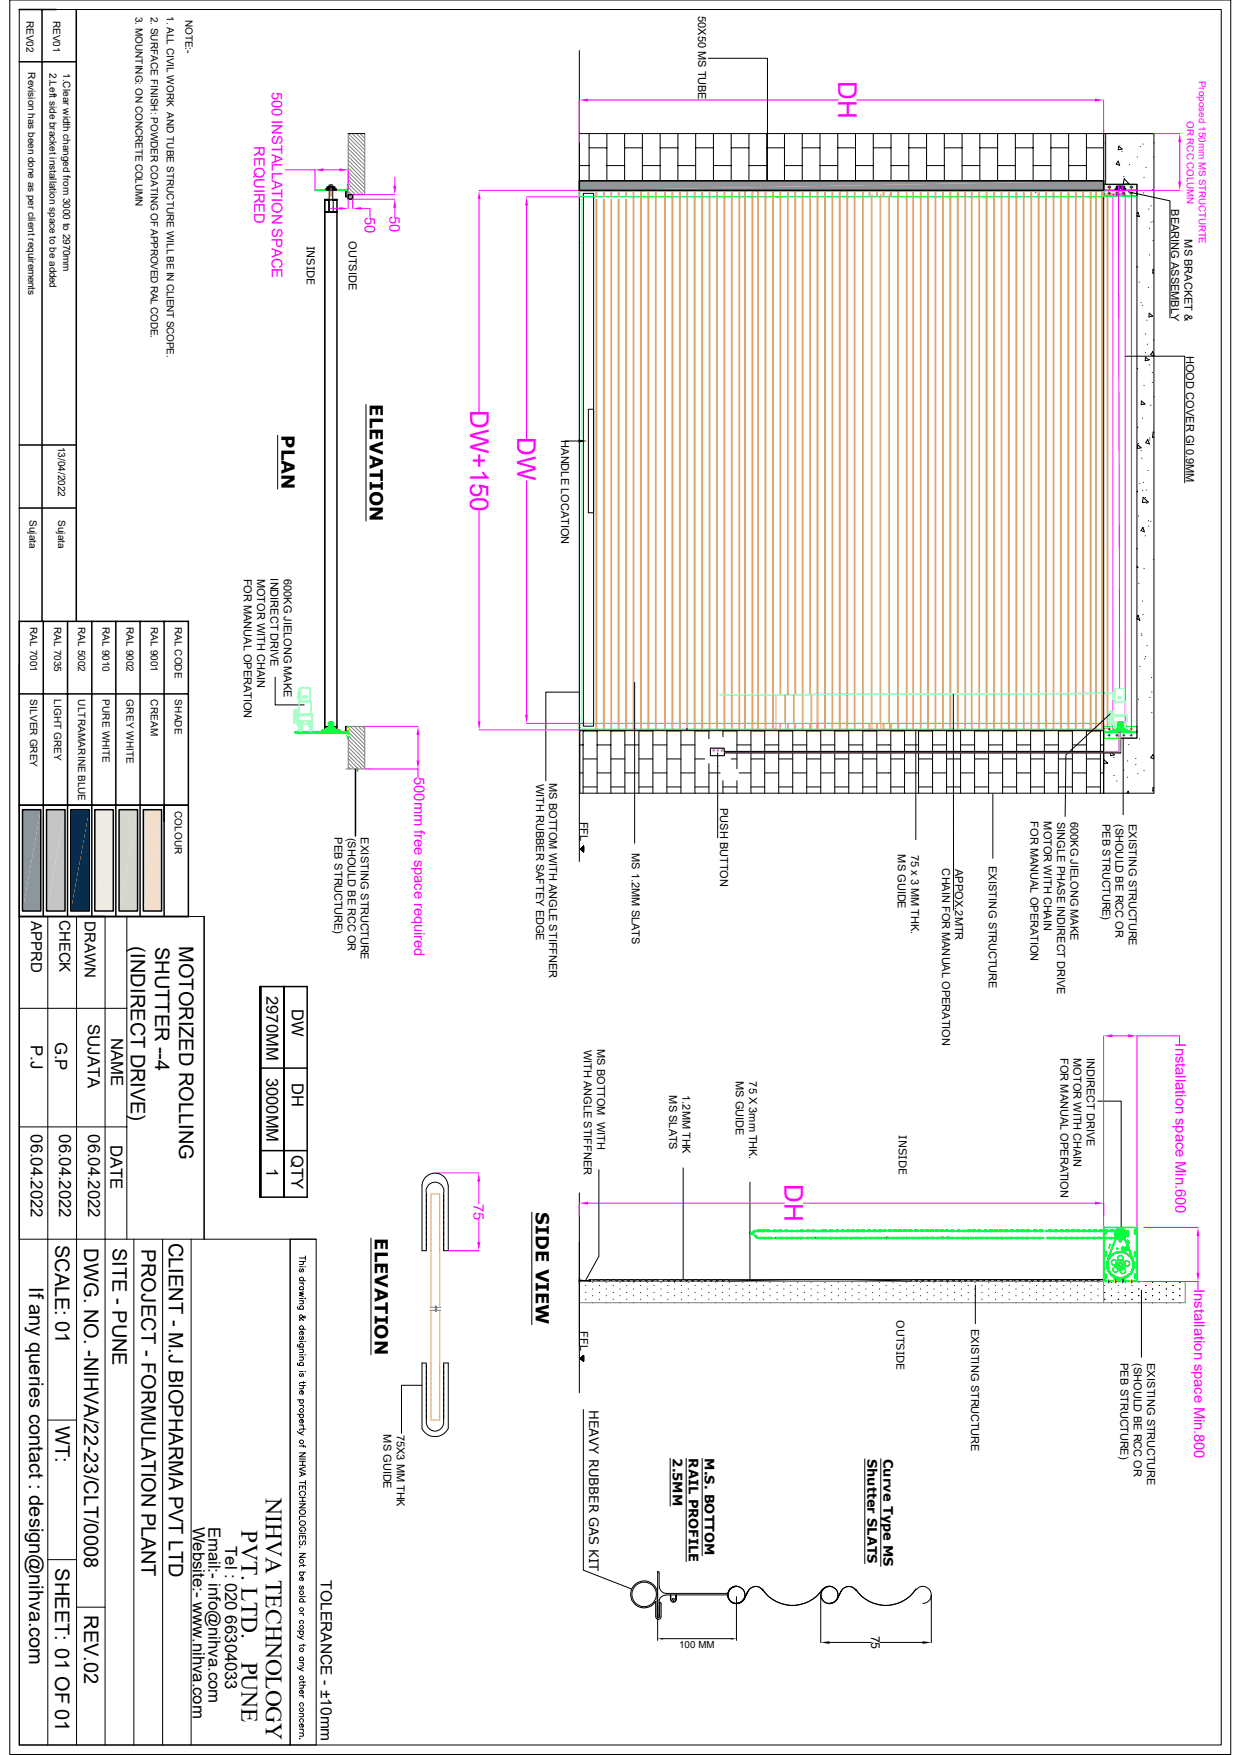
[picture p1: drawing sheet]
<svg xmlns="http://www.w3.org/2000/svg" width="210mm" height="297mm" viewBox="0 0 210 297" stroke-linecap="round" stroke-linejoin="round" font-family="sans-serif">
<defs><g id="words">
<g font-size="4.4" fill="#f0f">
<text x="141.9" y="13.8" transform="rotate(90 141.9 13.8)">DH</text>
<text x="79.5" y="69.3" transform="rotate(90 79.5 69.3)">DW+150</text>
<text x="87.5" y="74" transform="rotate(90 87.5 74)">DW</text>
<text x="132.8" y="200.4" transform="rotate(90 132.8 200.4)">DH</text>
</g>
<g font-size="4">
<text x="45" y="253.5" transform="rotate(90 45 253.5)">NIHVA TECHNOLOGY</text>
<text x="40.9" y="259" transform="rotate(90 40.9 259)">PVT. LTD.</text>
<text x="40.9" y="281.2" transform="rotate(90 40.9 281.2)">PUNE</text>
</g>
<g font-size="3.4">
<text x="22.1" y="160.1" transform="rotate(90 22.1 160.1)">(INDIRECT DRIVE)</text>
<text x="26.2" y="160.2" transform="rotate(90 26.2 160.2)">SHUTTER --4</text>
<text x="30.3" y="160.1" transform="rotate(90 30.3 160.1)">MOTORIZED ROLLING</text>
<text x="9.4" y="210.7" transform="rotate(90 9.4 210.7)">SCALE: 01</text>
<text x="14.2" y="211.3" transform="rotate(90 14.2 211.3)">DWG. NO. -NIHVA/22-23/CLT/0008</text>
<text x="19.1" y="211.2" transform="rotate(90 19.1 211.2)">SITE - PUNE</text>
<text x="23.9" y="211.5" transform="rotate(90 23.9 211.5)">PROJECT - FORMULATION PLANT</text>
<text x="28.6" y="210.3" transform="rotate(90 28.6 210.3)">CLIENT - M.J BIOPHARMA PVT LTD</text>
<text x="4.9" y="217.9" transform="rotate(90 4.9 217.9)">If any queries contact : design@nihva.com</text>
<text x="9.4" y="241.3" transform="rotate(90 9.4 241.3)">WT:</text>
<text x="9.4" y="265.4" transform="rotate(90 9.4 265.4)">SHEET: 01 OF 01</text>
<text x="14.2" y="273.3" transform="rotate(90 14.2 273.3)">REV.02</text>
</g>
<g font-size="3">
<text x="62.6" y="68.5" transform="rotate(90 62.6 68.5)">ELEVATION</text>
<text x="47.6" y="73.7" transform="rotate(90 47.6 73.7)">PLAN</text>
<text x="63.4" y="209.5" transform="rotate(90 63.4 209.5)">ELEVATION</text>
<text x="90.7" y="205.1" transform="rotate(90 90.7 205.1)">SIDE VIEW</text>
</g>
<g font-size="2.8">
<text x="14.9" y="173.3" transform="rotate(90 14.9 173.3)">SUJATA</text>
<text x="45.1" y="168.5" transform="rotate(90 45.1 168.5)">2970MM</text>
<text x="49.4" y="170.8" transform="rotate(90 49.4 170.8)">DW</text>
<text x="5.2" y="176.8" transform="rotate(90 5.2 176.8)">P.J</text>
<text x="9.4" y="176.3" transform="rotate(90 9.4 176.3)">G.P</text>
<text x="18.8" y="175.7" transform="rotate(90 18.8 175.7)">NAME</text>
<text x="45.1" y="182.4" transform="rotate(90 45.1 182.4)">3000MM</text>
<text x="49.4" y="183.3" transform="rotate(90 49.4 183.3)">DH</text>
<text x="5.2" y="191.9" transform="rotate(90 5.2 191.9)">06.04.2022</text>
<text x="10" y="191.9" transform="rotate(90 10 191.9)">06.04.2022</text>
<text x="14.9" y="191.9" transform="rotate(90 14.9 191.9)">06.04.2022</text>
<text x="18.7" y="193.8" transform="rotate(90 18.7 193.8)">DATE</text>
<text x="45.1" y="197.7" transform="rotate(90 45.1 197.7)">1</text>
<text x="49.3" y="195.4" transform="rotate(90 49.3 195.4)">QTY</text>
<text x="32.6" y="258.4" transform="rotate(90 32.6 258.4)">Website:- www.nihva.com</text>
<text x="35.3" y="258.4" transform="rotate(90 35.3 258.4)">Email:- info@nihva.com</text>
<text x="38.1" y="261.7" transform="rotate(90 38.1 261.7)">Tel : 020 66304033</text>
</g>
<text font-size="2.6" x="54.3" y="267.4" transform="rotate(90 54.3 267.4)">TOLERANCE - ±10mm</text>
<g font-size="2.5" fill="#f0f">
<text x="46" y="15.5" transform="rotate(90 46 15.5)">500 INSTALLATION SPACE</text>
<text x="43" y="24.7" transform="rotate(90 43 24.7)">REQUIRED</text>
<text x="61.8" y="36.7" transform="rotate(90 61.8 36.7)">50</text>
<text x="65.9" y="36.5" transform="rotate(90 65.9 36.5)">50</text>
<text x="70.1" y="131.5" transform="rotate(90 70.1 131.5)">500mm free space required</text>
<text x="198.9" y="176.6" transform="rotate(90 198.9 176.6)">Installation space Min.600</text>
<text x="80.1" y="203.7" transform="rotate(90 80.1 203.7)">75</text>
<text x="202.1" y="218.1" transform="rotate(90 202.1 218.1)">Installation space Min.800</text>
</g>
<g font-size="2.5">
<text x="5.2" y="155.8" transform="rotate(90 5.2 155.8)">APPRD</text>
<text x="10.1" y="155.7" transform="rotate(90 10.1 155.7)">CHECK</text>
<text x="14.4" y="155.8" transform="rotate(90 14.4 155.8)">DRAWN</text>
</g>
<g font-size="2.2">
<text x="99.7" y="238.6" transform="rotate(90 99.7 238.6)">HEAVY RUBBER GAS KIT</text>
<text x="113.9" y="246.8" transform="rotate(90 113.9 246.8)">2.5MM</text>
<text x="116.6" y="246.8" transform="rotate(90 116.6 246.8)">RAIL PROFILE</text>
<text x="119.3" y="246.8" transform="rotate(90 119.3 246.8)">M.S. BOTTOM</text>
<text x="146.8" y="246.9" transform="rotate(90 146.8 246.9)">Shutter SLATS</text>
<text x="149.5" y="246.9" transform="rotate(90 149.5 246.9)">Curve Type MS</text>
</g>
<text font-size="2.1" x="147.4" y="276.8" transform="rotate(90 147.4 276.8)">75</text>
<g font-size="1.9">
<text x="118.2" y="2.7" transform="rotate(90 118.2 2.7)">50X50 MS TUBE</text>
<text x="198.2" y="35.4" transform="rotate(90 198.2 35.4)">BEARING ASSEMBLY</text>
<text x="59" y="40.8" transform="rotate(90 59 40.8)">OUTSIDE</text>
<text x="200.4" y="40.5" transform="rotate(90 200.4 40.5)">MS BRACKET &amp;</text>
<text x="200.7" y="60.2" transform="rotate(90 200.7 60.2)">HOOD COVER GI 0.9MM</text>
<text x="95" y="74.5" transform="rotate(90 95 74.5)">HANDLE LOCATION</text>
<text x="41.3" y="97.9" transform="rotate(90 41.3 97.9)">FOR MANUAL OPERATION</text>
<text x="43.5" y="97.9" transform="rotate(90 43.5 97.9)">MOTOR WITH CHAIN</text>
<text x="45.8" y="97.9" transform="rotate(90 45.8 97.9)">INDIRECT DRIVE</text>
<text x="48" y="98" transform="rotate(90 48 98)">600KG JIELONG MAKE</text>
<text x="90.7" y="132.6" transform="rotate(90 90.7 132.6)">WITH RUBBER SAFTEY EDGE</text>
<text x="93" y="132.5" transform="rotate(90 93 132.5)">MS BOTTOM WITH ANGLE STIFFNER</text>
<text x="121.9" y="136.7" transform="rotate(90 121.9 136.7)">PUSH BUTTON</text>
<text x="56.6" y="141.7" transform="rotate(90 56.6 141.7)">PEB STRUCTURE)</text>
<text x="58.8" y="141.8" transform="rotate(90 58.8 141.8)">(SHOULD BE RCC OR</text>
<text x="61.1" y="141.7" transform="rotate(90 61.1 141.7)">EXISTING STRUCTURE</text>
<text x="98.2" y="139.1" transform="rotate(90 98.2 139.1)">FFL</text>
<text x="174.4" y="139" transform="rotate(90 174.4 139)">FOR MANUAL OPERATION</text>
<text x="176.7" y="139" transform="rotate(90 176.7 139)">MOTOR WITH CHAIN</text>
<text x="178.9" y="139.1" transform="rotate(90 178.9 139.1)">SINGLE PHASE INDIRECT DRIVE</text>
<text x="181.1" y="139.1" transform="rotate(90 181.1 139.1)">600KG JIELONG MAKE</text>
<text x="186.6" y="139.4" transform="rotate(90 186.6 139.4)">PEB STRUCTURE)</text>
<text x="188.8" y="139.4" transform="rotate(90 188.8 139.4)">(SHOULD BE RCC OR</text>
<text x="191" y="139.4" transform="rotate(90 191 139.4)">EXISTING STRUCTURE</text>
<text x="106.9" y="144.4" transform="rotate(90 106.9 144.4)">MS 1.2MM SLATS</text>
<text x="151.9" y="144.6" transform="rotate(90 151.9 144.6)">MS GUIDE</text>
<text x="154.2" y="144.7" transform="rotate(90 154.2 144.7)">75 x 3 MM THK.</text>
<text x="159.4" y="147" transform="rotate(90 159.4 147)">CHAIN FOR MANUAL OPERATION</text>
<text x="161.7" y="147.1" transform="rotate(90 161.7 147.1)">APPOX.2MTR</text>
<text x="167.3" y="146.5" transform="rotate(90 167.3 146.5)">EXISTING STRUCTURE</text>
<text x="98.8" y="177.6" transform="rotate(90 98.8 177.6)">WITH ANGLE STIFFNER</text>
<text x="101" y="177.5" transform="rotate(90 101 177.5)">MS BOTTOM WITH</text>
<text x="179.4" y="179.1" transform="rotate(90 179.4 179.1)">FOR MANUAL OPERATION</text>
<text x="181.7" y="179.1" transform="rotate(90 181.7 179.1)">MOTOR WITH CHAIN</text>
<text x="183.9" y="179.1" transform="rotate(90 183.9 179.1)">INDIRECT DRIVE</text>
<text x="113.2" y="185.4" transform="rotate(90 113.2 185.4)">MS SLATS</text>
<text x="115.5" y="185.3" transform="rotate(90 115.5 185.3)">1.2MM THK</text>
<text x="124.5" y="182.9" transform="rotate(90 124.5 182.9)">MS GUIDE</text>
<text x="126.8" y="183" transform="rotate(90 126.8 183)">75 X 3mm THK.</text>
<text x="98.2" y="225.3" transform="rotate(90 98.2 225.3)">FFL</text>
<text x="164.4" y="224.9" transform="rotate(90 164.4 224.9)">EXISTING STRUCTURE</text>
<text x="189.7" y="230.6" transform="rotate(90 189.7 230.6)">PEB STRUCTURE)</text>
<text x="191.9" y="230.7" transform="rotate(90 191.9 230.7)">(SHOULD BE RCC OR</text>
<text x="194.1" y="230.6" transform="rotate(90 194.1 230.6)">EXISTING STRUCTURE</text>
<text x="64.9" y="242.7" transform="rotate(90 64.9 242.7)">MS GUIDE</text>
<text x="67.1" y="242.8" transform="rotate(90 67.1 242.8)">75X3 MM THK</text>
</g>
<g font-size="1.8">
<text x="51.9" y="41.6" transform="rotate(90 51.9 41.6)">INSIDE</text>
<text x="152.1" y="192.2" transform="rotate(90 152.1 192.2)">INSIDE</text>
<text x="151.7" y="223.4" transform="rotate(90 151.7 223.4)">OUTSIDE</text>
</g>
<g font-size="1.7">
<text x="4.5" y="3.5" transform="rotate(90 4.5 3.5)">REV02</text>
<text x="9" y="3.5" transform="rotate(90 9 3.5)">REV01</text>
<text x="22.9" y="2.8" transform="rotate(90 22.9 2.8)">3. MOUNTING: ON CONCRETE COLUMN</text>
<text x="25.5" y="2.8" transform="rotate(90 25.5 2.8)">2. SURFACE FINISH: POWDER COATING OF APPROVED RAL CODE.</text>
<text x="28.2" y="2.7" transform="rotate(90 28.2 2.7)">1. ALL CIVIL WORK AND TUBE STRUCTURE WILL BE IN CLIENT SCOPE.</text>
<text x="31.4" y="3.3" transform="rotate(90 31.4 3.3)">NOTE:-</text>
<text x="4.7" y="12.2" transform="rotate(90 4.7 12.2)">Revision has been done as per client requirements</text>
<text x="8.4" y="12.4" transform="rotate(90 8.4 12.4)">2.Left side bracket installation space to be added</text>
<text x="10.7" y="12.4" transform="rotate(90 10.7 12.4)">1.Clear width changed from 3000 to 2970mm</text>
<text x="9.8" y="75.6" transform="rotate(90 9.8 75.6)">13/04/2022</text>
<text x="5" y="88" transform="rotate(90 5 88)">Sujata</text>
<text x="9.8" y="88" transform="rotate(90 9.8 88)">Sujata</text>
<text x="5.1" y="106" transform="rotate(90 5.1 106)">RAL 7001</text>
<text x="9.2" y="106" transform="rotate(90 9.2 106)">RAL 7035</text>
<text x="13.3" y="106" transform="rotate(90 13.3 106)">RAL 5002</text>
<text x="17.4" y="106" transform="rotate(90 17.4 106)">RAL 9010</text>
<text x="21.4" y="106" transform="rotate(90 21.4 106)">RAL 9002</text>
<text x="25.5" y="106" transform="rotate(90 25.5 106)">RAL 9001</text>
<text x="29.6" y="106" transform="rotate(90 29.6 106)">RAL CODE</text>
<text x="5.1" y="118.4" transform="rotate(90 5.1 118.4)">SILVER GREY</text>
<text x="9.1" y="118.3" transform="rotate(90 9.1 118.3)">LIGHT GREY</text>
<text x="13.3" y="118.3" transform="rotate(90 13.3 118.3)">ULTRAMARINE BLUE</text>
<text x="17.4" y="118.3" transform="rotate(90 17.4 118.3)">PURE WHITE</text>
<text x="21.4" y="118.4" transform="rotate(90 21.4 118.4)">GREY WHITE</text>
<text x="25.5" y="118.4" transform="rotate(90 25.5 118.4)">CREAM</text>
<text x="29.6" y="118.4" transform="rotate(90 29.6 118.4)">SHADE</text>
<text x="29.6" y="137.2" transform="rotate(90 29.6 137.2)">COLOUR</text>
<text x="114.9" y="279">100 MM</text>
</g>
<g font-size="1.7" fill="#f0f">
<text x="202.9" y="13.6" transform="rotate(90 202.9 13.6)">Proposed 150mm MS STRUCTURTE</text>
<text x="200.8" y="20.4" transform="rotate(90 200.8 20.4)">OR RCC COLUMN</text>
</g>
</g></defs>
<g fill="none" stroke="#dda56e" stroke-width=".17">
<path d="M100.8 33.7v88.9M101 33.7v88.9M102.1 33.7v88.9M102.3 33.7v88.9M103.4 33.7v88.9M103.5 33.7v88.9M104.6 33.7v88.9M104.8 33.7v88.9M105.9 33.7v88.9M106 33.7v88.9M107.1 33.3v89.3M107.3 33.3v89.3"/>
<path d="M108.4 33.3v89.3M108.5 33.3v89.3M109.6 33.3v89.3M109.8 33.3v89.3M110.9 33.3v89.3M111 33.3v89.3M132 33.3v84.2M132.1 33.3v84.2M134.5 33.3v84.2M134.7 33.3v84.2M135.8 33.3v84.2M135.9 33.3v84.2"/>
<path d="M137 33.3v84.2M137.2 33.3v84.2M138.3 33.3v84.2M138.4 33.3v84.2M146 33.3v89M146.1 33.3v89M147.4 33.3v89M147.6 32.9v90.4M148.9 33.3v89M149.1 32.9v90.4M150.4 33.3v89M150.5 32.9v90.4"/>
<path d="M151.9 33.3v89M152 32.9v90.4M153.4 33.3v89M153.5 32.9v90.4M164.4 33.3v89.3M164.5 33.3v89.3M165.7 33.3v89.3M165.8 33.3v89.3M166.9 33.3v89.3M167 33.3v89.3M168.1 33.3v89.3M168.3 33.3v89.3"/>
<path d="M169.4 33.3v89.3M169.5 33.3v89.3M183.2 33.3v89.3M183.4 33.3v89.3M184.5 33.3v89.3M184.7 33.3v89.3M185.4 33.3v89.3M185.5 33.3v89.3M186.4 33.3v89.3M186.6 33.3v89.3M187.4 32.9v90.4M187.5 32.9v90.4"/>
<path d="M131.3 117.6v4.7M132.8 117.6v4.7M134.3 117.6v4.7M135.8 117.6v4.7M137.2 117.6v4.7M138.3 117.6v4.7M100.8 122.6v.2M100.8 122.9v.1M100.8 123.1v.2h.2v-.2M101 122.6v.2M101 122.9v.1M102.1 122.6v.2"/>
<path d="M102.1 122.9v.1M102.1 123.1v.2h.2v-.2M102.3 122.6v.2M102.3 122.9v.1M103.4 122.6v.2M103.4 122.9v.1M103.4 123.1v.2h.1v-.2M103.5 122.6v.2M103.5 122.9v.1M104.6 122.6v.2M104.6 122.9v.1M104.6 123.1v.2h.2v-.2"/>
<path d="M104.8 122.6v.2M104.8 122.9v.1M105.9 122.6v.2M105.9 122.9v.1M105.9 123.1v.2h.1v-.2M106 122.6v.2M106 122.9v.1M107.1 122.6v.2M107.1 122.9v.1M107.1 123.1v.2h.2v-.2M107.3 122.6v.2M107.3 122.9v.1"/>
<path d="M108.4 122.6v.2M108.4 122.9v.1M108.4 123.1v.2h.1v-.2M108.5 122.6v.2M108.5 122.9v.1M109.6 122.6v.2M109.6 122.9v.1M109.6 123.1v.2h.2v-.2M109.8 122.6v.2M109.8 122.9v.1M110.9 122.6v.2M110.9 122.9v.1"/>
<path d="M110.9 123.1v.2h.1v-.2M111 122.6v.2M111 122.9v.1M131.3 122.4v.9M153.4 122.4v.9M164.4 122.6v.2M164.4 122.9v.1M164.4 123.1v.2h.1v-.2M164.5 122.6v.2M164.5 122.9v.1M165.7 122.6v.2M165.7 122.9v.1"/>
<path d="M165.7 123.1v.2h.1v-.2M165.8 122.6v.2M165.8 122.9v.1M166.9 122.6v.2M166.9 122.9v.1M166.9 123.1v.2h.1v-.2M167 122.6v.2M167 122.9v.1M168.1 122.6v.2M168.1 122.9v.1M168.1 123.1v.2h.2v-.2M168.3 122.6v.2"/>
<path d="M168.3 122.9v.1M169.4 122.6v.2M169.4 122.9v.1M169.4 123.1v.2h.1v-.2M169.5 122.6v.2M169.5 122.9v.1M170.6 122.6v-89.7h.2v89.7M170.6 122.6v.2M170.6 122.9v.1M170.6 123.1v.2h.2v-.2M170.8 122.6v.2M170.8 122.9v.1"/>
<path d="M171.9 122.6v-89.7h.2v89.7M171.9 122.6v.2M171.9 122.9v.1M171.9 123.1v.2h.2v-.2M172.1 122.6v.2M172.1 122.9v.1M173.2 122.6v-89.7h.1v89.7M173.2 122.6v.2M173.2 122.9v.1M173.2 123.1v.2h.1v-.2M173.3 122.6v.2M173.3 122.9v.1"/>
<path d="M174.5 122.6v-89.7h.1v89.7M174.5 122.6v.2M174.5 122.9v.1M174.5 123.1v.2h.1v-.2M174.6 122.6v.2M174.6 122.9v.1M175.7 122.6v-89.7h.2v89.7M175.7 122.6v.2M175.7 122.9v.1M175.7 123.1v.2h.2v-.2M175.9 122.6v.2M175.9 122.9v.1"/>
<path d="M177 122.6v-89.7h.1v89.7M177 122.6v.2M177 122.9v.1M177 123.1v.2h.1v-.2M177.1 122.6v.2M177.1 122.9v.1M178.2 122.6v-89.7h.2v89.7M178.2 122.6v.2M178.2 122.9v.1M178.2 123.1v.2h.2v-.2M178.4 122.6v.2M178.4 122.9v.1"/>
<path d="M179.5 122.6v-89.7h.1v89.7M179.5 122.6v.2M179.5 122.9v.1M179.5 123.1v.2h.1v-.2M179.6 122.6v.2M179.6 122.9v.1M180.7 122.6v-89.7h.2v89.7M180.7 122.6v.2M180.7 122.9v.1M180.7 123.1v.2h.2v-.2M180.9 122.6v.2M180.9 122.9v.1"/>
<path d="M182 122.6v-89.7h.1v89.7M182 122.6v.2M182 122.9v.1M182 123.1v.2h.1v-.2M182.1 122.6v.2M182.1 122.9v.1M183.2 122.6v.2M183.2 122.9v.1M183.2 123.1v.2h.2v-.2M183.4 122.6v.2M183.4 122.9v.1M184.5 122.6v.2"/>
<path d="M184.5 122.9v.1M184.5 123.1v.2h.2v-.2M184.7 122.6v.2M184.7 122.9v.1M185.4 123.1v.2h.1v-.2M185.4 122.6v.2M185.4 122.9v.1M185.5 122.6v.2M185.5 122.9v.1M186.4 122.6v.2M186.4 122.9v.1M186.4 123.1v.2h.2v-.2"/>
<path d="M186.6 122.6v.2M186.6 122.9v.1"/>
</g>
<g fill="none" stroke="#0f0" stroke-width=".17">
<path d="M98 32.6v1.1M131.3 33.3h22.1M186.8 32.6v1.1M98.1 123.3v.1h.2M98.1 122.6v.1M98.1 122.8v.1M98.1 122.9v.2M98.1 123.1v.1M98.1 122.4v.1M98.4 123.4h.2M98.7 123.4h.2M99 123.4h.3"/>
<path d="M99.4 123.4h.2M99.7 123.4h.2M100 123.4h.2M100.4 123.4h.2M100.7 123.4h.2M101 123.4h.3M101.4 123.4h.2M101.7 123.4h.2M102 123.4h.2M102.4 123.4h.2M102.7 123.4h.2M103 123.4h.3"/>
<path d="M103.4 123.4h.2M103.7 123.4h.2M104 123.4h.3M104.4 123.4h.2M104.7 123.4h.2M105 123.4h.2M105.4 123.4h.2M105.7 123.4h.2M106 123.4h.3M106.3 123.4h.3M106.7 123.4h.2M107 123.4h.2"/>
<path d="M107.4 123.4h.2M107.7 123.4h.2M108 123.4h.2M108.4 123.4h.2M108.7 123.4h.2M109 123.4h.3M109.3 123.4h.3M109.7 123.4h.2M110 123.4h.2M110.4 123.4h.2M110.7 123.4h.2M111 123.4h.3"/>
<path d="M111.3 123.4h.3M111.7 123.4h.2M112 123.4h.2M112.4 123.4h.2M112.7 123.4h.2M113 123.4h.2M113.4 123.4h.2M113.7 123.4h.2M114 123.4h.2M114.3 123.4h.3M114.7 123.4h.2M115 123.4h.2"/>
<path d="M115.4 123.4h.2M115.7 123.4h.2M116 123.4h.2M116.3 123.4h.2M116.7 123.4h.2M117 123.4h.2M117.3 123.4h.3M117.7 123.4h.2M118 123.4h.2M118.3 123.4h.3M118.7 123.4h.2M119 123.4h.2"/>
<path d="M119.3 123.4h.2M119.7 123.4h.2M120 123.4h.2M120.4 123.4h.2M120.7 123.4h.2M121 123.4h.2M121.3 123.4h.2M121.7 123.4h.2M122 123.4h.2M122.3 123.4h.3M122.7 123.4h.2M123 123.4h.2"/>
<path d="M123.3 123.4h.3M123.7 123.4h.2M124 123.4h.2M124.3 123.4h.2M124.7 123.4h.2M125 123.4h.2M125.3 123.4h.3M125.6 123.4h.3M126 123.4h.2M126.3 123.4h.2M126.7 123.4h.2M127 123.4h.2"/>
<path d="M127.3 123.4h.3M127.7 123.4h.2M128 123.4h.2M128.3 123.4h.2M128.7 123.4h.2M129 123.4h.2M129.3 123.4h.2M129.7 123.4h.2M130 123.4h.2M130.3 123.4h.3M130.6 123.4h.3M130.9 122.4h-32.9v1.1h88.8"/>
<path d="M131 123.4h.2M131.1 122.4h22.3M131.3 123.4h.2M131.7 123.4h.2M132 123.4h.2M132.3 123.4h.2M132.6 123.4h.3M133 123.4h.2M133.3 123.4h.2M133.6 123.4h.3M134 123.4h.2M134.3 123.4h.2"/>
<path d="M134.7 123.4h.2M135 123.4h.2M135.3 123.4h.3M135.6 123.4h.2M136 123.4h.2M136.3 123.4h.2M136.7 123.4h.2M137 123.4h.2M137.3 123.4h.2M137.6 123.4h.3M138 123.4h.2M138.3 123.4h.2"/>
<path d="M138.6 123.4h.3M139 123.4h.2M139.3 123.4h.2M139.7 123.4h.2M140 123.4h.2M140.3 123.4h.2M140.6 123.4h.2M141 123.4h.2M141.3 123.4h.2M141.6 123.4h.3M142 123.4h.2M142.3 123.4h.2"/>
<path d="M142.6 123.4h.3M143 123.4h.2M143.3 123.4h.2M143.6 123.4h.2M144 123.4h.2M144.3 123.4h.2M144.6 123.4h.3M144.9 123.4h.3M145.3 123.4h.2M145.6 123.4h.2M146 123.4h.2M146.3 123.4h.2"/>
<path d="M146.6 123.4h.3M146.9 123.4h.3M147.3 123.4h.2M147.6 123.4h.2M148 123.4h.2M148.3 123.4h.2M148.6 123.4h.2M149 123.4h.2M149.3 123.4h.2M149.6 123.4h.3M149.9 123.4h.3M150.3 123.4h.2"/>
<path d="M150.6 123.4h.2M151 123.4h.2M151.3 123.4h.2M151.6 123.4h.2M151.9 123.4h.3M152.3 123.4h.2M152.6 123.4h.2M153 123.4h.2M153.3 123.4h.2M153.5 122.4h33.3M153.6 123.4h.2M154 123.4h.2"/>
<path d="M154.3 123.4h.2M154.6 123.4h.3M154.9 123.4h.3M155.3 123.4h.2M155.6 123.4h.2M156 123.4h.2M156.3 123.4h.2M156.6 123.4h.2M156.9 123.4h.3M157.3 123.4h.2M157.6 123.4h.2M157.9 123.4h.3"/>
<path d="M158.3 123.4h.2M158.6 123.4h.2M158.9 123.4h.3M159.3 123.4h.2M159.6 123.4h.2M159.9 123.4h.2M160.3 123.4h.2M160.6 123.4h.2M161 123.4h.2M161.3 123.4h.2M161.6 123.4h.2M161.9 123.4h.2"/>
<path d="M162.3 123.4h.2M162.6 123.4h.2M162.9 123.4h.3M163.3 123.4h.2M163.6 123.4h.2M163.9 123.4h.3M164.3 123.4h.2M164.6 123.4h.2M164.9 123.4h.2M165.3 123.4h.2M165.6 123.4h.2M165.9 123.4h.3"/>
<path d="M166.2 123.4h.3M166.6 123.4h.2M166.9 123.4h.2M167.3 123.4h.2M167.6 123.4h.2M167.9 123.4h.2M168.3 123.4h.2M168.6 123.4h.2M168.9 123.4h.3M169.2 123.4h.3M169.6 123.4h.2M169.9 123.4h.2"/>
<path d="M170.3 123.4h.2M170.6 123.4h.2M170.9 123.4h.3M171.2 123.4h.3M171.6 123.4h.2M171.9 123.4h.2M172.3 123.4h.2M172.6 123.4h.2M172.9 123.4h.2M173.3 123.4h.2M173.6 123.4h.2M173.9 123.4h.2"/>
<path d="M174.2 123.4h.3M174.6 123.4h.2M174.9 123.4h.2M175.3 123.4h.2M175.6 123.4h.2M175.9 123.4h.2M176.2 123.4h.3M176.6 123.4h.2M176.9 123.4h.2M177.2 123.4h.3M177.6 123.4h.2M177.9 123.4h.2"/>
<path d="M178.2 123.4h.3M178.6 123.4h.2M178.9 123.4h.2M179.2 123.4h.3M179.6 123.4h.2M179.9 123.4h.2M180.3 123.4h.2M180.6 123.4h.2M180.9 123.4h.2M181.2 123.4h.2M181.6 123.4h.2M181.9 123.4h.2"/>
<path d="M182.2 123.4h.3M182.6 123.4h.2M182.9 123.4h.2M183.2 123.4h.3M183.6 123.4h.2M183.9 123.4h.2M184.2 123.4h.2M184.6 123.4h.2M184.9 123.4h.2M185.3 123.4h.2M185.5 123.4h.3M185.9 123.4h.2"/>
<path d="M186.2 123.4h.2M186.7 122.4v1h-.1M127 208.7v-.1l.1-.1-.2 .1 .1 .1M127.3 208.4l.4-.2h.2v.2l-.4 .3-.2-.1zM127.4 208.5l.5-.3-.4 .4h-.1zM127.5 208.7v.2l-.1 .1 .2-.1-.1-.2M127.7 209h.1l.4 .3-.5-.2 .3 .4h.2h-.2l-.3-.3zM127.9 208.2l.2 .1M128.2 209.3v.2zM128.2 208.2h.5l.1 .1-.1 .1h-.5l-.1-.1zM128.2 209.5h.2M128.2 208.2h.5v.1l-.5 .1-.1-.1z"/>
<path d="M128.4 209.5l.2-.1h.4l.2 .1-.2 .1 .1-.1-.1-.1h-.4l-.1 .1 .1 .1zM128.6 209.6h.4zM178.4 208.2h.5l.1 .1-.1 .1h-.5v-.1zM178.5 208.2h.4l.1 .1-.5 .1-.1-.1zM178.8 209.5h.3M179 208.3h.3M179.1 209.5l.1 .1h.4h-.4M179.1 209.5l.1-.1h.4l.1 .1M179.1 209.5l.5-.1 .1 .1-.1 .1 .1-.1M179.3 208.3l.1-.1h.5l.1 .1M179.3 208.3l.1 .1h.5l.1-.1M179.3 208.3l.1-.1h.5l.1 .1-.6 .1"/>
<path d="M179.7 209.5h.3M180 208.3h.2M180.2 208.3l.1-.1h.5l.1 .1M180.2 208.3l.1 .1h.5l.1-.1M180.3 208.2h.5l.1 .1-.6 .1v-.1zM180.7 209.5l-.1 .1h-.5h.5l.1-.1-.1-.1h-.5l-.1 .1 .1 .1-.1-.1M180.7 209.5l-.1-.1h-.5l-.1 .1M180.7 209.5h.2M180.9 208.3h.3M180.9 209.5l.2-.1h.4l.2 .1M181.1 209.6h.4zM181.2 208.3l.1-.1h.5l.1 .1"/>
<path d="M181.2 208.3l.1 .1h.5l.1-.1M181.3 208.2h.4l.1 .1-.5 .1-.1-.1zM181.5 209.4h-.4l-.1 .1 .1 .1-.2-.1M181.6 209.5l-.1 .1 .2-.1M181.7 209.5h.2M181.9 208.3h.2M181.9 209.5l.1 .1h.5h-.5l-.1-.1 .1-.1h.5v.1v.1l.1-.1M181.9 209.5l.1-.1h.5l.1 .1M182.1 208.3l.1-.1h.5l.1 .1M182.1 208.3l.1 .1h.5l.1-.1M182.2 208.2h.5l.1 .1-.6 .1v-.1zM182.6 209.5h.2"/>
<path d="M182.8 208.3h.2M182.8 209.5l.2 .1-.1-.1 .1-.1h.4l.1 .1-.1 .1 .2-.1M182.8 209.5l.2-.1h.4l.2 .1M183 209.6h.4zM183 208.3l.2-.1h.4l.2 .1M183 208.3l.2 .1h.4l.2-.1M183.1 208.3l.1-.1h.4l.1 .1-.1 .1zM183.6 209.5h.2M183.8 208.3h.2M183.8 209.5l.1 .1-.1-.1 .1-.1h.5v.1v.1l.1-.1M183.8 209.5l.1-.1h.5l.1 .1M183.9 209.6h.5z"/>
<path d="M184 208.3l.1-.1h.5l.1 .1M184 208.3l.1 .1h.5l.1-.1M184.1 208.3v-.1h.5l.1 .1-.6 .1M184.5 209.5h.2M184.7 208.3h.3M185 208.3l.1-.1h.4l.2 .1M185 208.3l.1 .1h.4l.2-.1M185.1 208.2h.4l.1 .1-.5 .1-.1-.1zM185.4 209.5l-.5-.1-.1 .1 .1 .1-.2-.1M185.4 209.5l-.1 .1h-.4h.4M185.4 209.5l-.1-.1h-.4l-.2 .1M185.4 209.5h.3"/>
<path d="M185.7 208.3h.2M185.7 209.5l.1 .1-.1-.1M185.7 209.5l.1-.1h.5l.1 .1M185.8 209.4h.5M185.8 209.6h.5zM185.9 208.3l.1-.1h.5l.1 .1M185.9 208.3l.1 .1h.5l.1-.1M186.1 208.2h.4l.1 .1-.5 .1-.2-.1zM186.4 209.5l-.1 .1 .1-.1M186.4 209.5h.2M186.6 208.3h.3M186.6 209.5l.1 .1h.5h-.4l-.2-.1 .2-.1h.4l.1 .1-.1 .1 .1-.1"/>
<path d="M186.6 209.5l.1-.1h.5l.1 .1M186.9 208.3l.1-.1h.5l.1 .1M186.9 208.3l.1 .1h.5l.1-.1M187 208.2h.4l.1 .1-.5 .1-.1-.1zM187.3 209.5h.3M187.6 208.3h.2M187.6 209.5l.1 .1-.1-.1M187.7 209.4l.5 .1-.1 .1h-.4h.5l.1-.1M187.8 208.3l.1-.1h.5l.1 .1M187.8 208.3l.1 .1h.5l.1-.1M187.9 208.4h.5M188.3 209.5l-.1-.1h-.5l-.1 .1"/>
<path d="M188.3 209.5h.2M188.5 209.5l.1-.1h.5l.1 .1-.1 .1 .1-.1-.1-.1h-.5v.1v.1zM188.6 209.6h.5zM188.8 208.2h.5l.1 .1-.1 .1-.8-.1M188.9 208.2h.4l.1 .1-.1 .1-.5-.1M189.4 208.2a.63 .63 0 0 1 .8 .5 .63 .63 0 0 1-.6 .8"/>
</g>
<path d="M186.8 31.2v1.7h1.6M187.5 123.3h-.7v1.6" fill="none" stroke="#b88a5c" stroke-width=".17"/>
<path d="M89.1 33.3h9M89.1 34.8v39.6M188.3 32.9h2.1v90.6h-2.1zM188.3 33h2.1M189.1 32.9l-.1 .1M89.1 81.4v39.5M89.1 122.4h9.7M188.3 123.3h2.1" fill="none" stroke="#f0f" stroke-width=".17"/>
<path d="M189.7 32.9v.1" fill="none" stroke="#b85c8a" stroke-width=".17"/>
<g fill="none" stroke="#000" stroke-width=".17">
<path d="M98 8.6v137.2M54.9 35.9h.1M54.9 33.7l.2 .2M54.9 33.8l.1 .1M54.9 33.7h2.1v89.5h-2.1zM54.9 35.9h2.1M55 33.7l.2 .2M55 35.8l.2 .1M55.1 33.7l.1 .2M55.1 35.8l.2 .1M55.1 33.9l-.1-.2v89.5M55.1 35.9l-.1-.1 .2 .1"/>
<path d="M55.2 35.8l.2 .1M55.2 33.7l.1 .2M55.2 33.7l.2 .2M55.2 33.9l-.1-.2 .2 .2M55.2 35.8l.2 .1-.1-.1M55.3 33.7l.2 .2M55.3 35.8l.2 .1M55.4 35.8l.1 .1M55.4 33.7l.1 .2-.1-.2M55.5 35.8l.1 .1M55.5 33.7l.1 .2M55.6 33.7v.1"/>
<path d="M55.6 35.8l.1 .1M55.7 35.9l-.2-.1 .2 .1M55.7 33.7l-.1 2.1h.1M55.7 31.7v4.2M55.7 31.3h.6M55.7 33.9v2M56.3 31.8v2.1M56.3 35.8v.1M56.3 35.9h.1M56.3 35.8l.1 .1M56.4 33.8l.1 .1M56.4 33.8v.1"/>
<path d="M56.4 33.7v2.1l.2 .1M56.4 33.7l.2 .2-.1-.2M56.5 35.8l.1 .1M56.5 33.9l-.1-.2 .2 .2M56.5 33.7l.2 .2M56.6 35.8l.1 .1M56.6 33.7l.1 .2M56.6 33.7l.2 .2M56.6 35.8l.3 .1M56.7 35.9l-.1-.1 .2 .1M56.7 35.8l.2 .1M56.8 33.7l.2 .2"/>
<path d="M56.8 35.8l.2 .1M56.9 33.7l.1 .2-.1-.2M56.9 33.9l-.2-.2 .2 .2M56.9 35.8l.1 .1-.1-.1M56.9 35.8l.1 .1M56.9 33.7l.1 .1M57 35.8v.1M57 33.9h-2.1M57 33.7h.1M57.1 35.8h-2.2l.2 .1M58.5 32.5v.1M58.5 32.7v.1"/>
<path d="M58.5 32.9v.1M58.5 33v.1M58.5 33.2v.1M58.7 32.3l-.2 .1M58.7 32.3l.1 .1M58.8 32.5v.1M58.8 32.7v.1M58.8 32.9v.1M58.8 33v.1M58.8 33.2v.1M58.9 31.2v2.1h-.4v-1.1h.4M98 25.6h.1"/>
<path d="M175.3 32.6h.1M47 73.7v9.1M61.9 68.5v19.7M46.6 114.6v4.7h4.9M98 117.1h-5.6v15M107.4 115.5v27.2M54.9 123h.7M54.9 122.9h.7M56.4 123h.6M56.4 122.9h.6M58.5 122.9h.4v1.1h-.4zM58.5 122.9v.1"/>
<path d="M58.5 123.1v.1M58.5 123.3v.1M58.5 123.4v.2M58.5 123.6v.1M58.5 123.8l.2 .1M58.8 122.9h.1v2M58.8 123.8l-.1 .1M58.8 122.9v.1M58.8 123.1v.1M58.8 123.3v.1M58.8 123.4v.2M58.8 123.6v.1"/>
<path d="M168 134.4v10.8M189.9 123.3v.5M190.1 124.9v13M185.8 186.4h3.9v22.2M90 205.1v19.1M98 216.3l.1 .4h.4M98 216.9h94.8M98 210.2v17.6M98.1 216.7l-.1 .4M99.1 217.6h.1M99.1 218.7h.1M99.1 219.9h.1"/>
<path d="M99.7 216.6l-.2 .1h-1.5M99.7 216.8h.1M99.8 216.6l.1 .1-.1 .1M100.3 217h.1M100.3 218.1h.1M100.3 219.3h.1M100.3 216.8a.63 .63 0 0 1 1 0 .63 .63 0 0 1 1 0 .63 .63 0 0 1 1 0 .63 .63 0 0 1 1.1 0 .63 .63 0 0 1 1 0 .63 .63 0 0 1 1 0M101.4 217.6h.1M101.4 218.7h.1M101.4 219.9h.1M102.6 217h.1M102.6 218.1h.1"/>
<path d="M102.6 219.3h.1M103.8 217.6h.1M103.8 218.7h.1M103.8 219.9h.1M104.9 217h.1M104.9 218.1h.1M104.9 219.3h.1M106 217.6h.1M106 218.7h.1M106 219.9h.1M106.3 216.8a.63 .63 0 0 1 1.1 0 .63 .63 0 0 1 1 0 .63 .63 0 0 1 1 0 .63 .63 0 0 1 1 0 .63 .63 0 0 1 1 0M107.2 217h.1"/>
<path d="M107.2 218.1h.1M107.2 219.3h.1M108.4 217.6h.1M108.4 218.7h.1M108.4 219.9h.1M109.5 217h.1M109.5 218.1h.1M109.5 219.3h.1M110.7 217.6h.1M110.7 218.7h.1M110.7 219.9h.1M111.8 217h.1"/>
<path d="M111.8 218.1h.1M111.8 219.3h.1M112.1 216.8a.63 .63 0 0 1 1.1 0 .63 .63 0 0 1 1 0 .63 .63 0 0 1 1 0 .63 .63 0 0 1 1 0 .63 .63 0 0 1 1 0 .63 .63 0 0 1 1 0 .72 .72 0 0 1 1.1 0 .63 .63 0 0 1 1.1 0 .63 .63 0 0 1 1 0M113 217.6h.1M113 218.7h.1M113 219.9h.1M114.1 217h.1M114.1 218.1h.1M114.1 219.3h.1M115.3 217.6h.1M115.3 218.7h.1M115.3 219.9h.1"/>
<path d="M116.5 217h.1M116.5 218.1h.1M116.5 219.3h.1M117.6 217.6h.1M117.6 218.7h.1M117.6 219.9h.1M118.7 217h.1M118.7 218.1h.1M118.7 219.3h.1M119.9 217.6h.1M119.9 218.7h.1M119.9 219.9h.1"/>
<path d="M121.1 217h.1M121.1 218.1h.1M121.1 219.3h.1M122.2 217.6h.1M122.2 218.7h.1M122.2 219.9h.1M123.4 217h.1M123.4 218.1h.1M123.4 219.3h.1M124.5 217.6h.1M124.5 218.7h.1M124.5 219.9h.1"/>
<path d="M125.7 217h.1M125.7 218.1h.1M125.7 219.3h.1M126.8 218.7h.1M126.8 219.9h.1M126.8 217.6h.1M126.9 200.1v16.4M128 217h.1M128 218.1h.1M128 219.3h.1M129.2 217.6h.1M129.2 218.7h.1"/>
<path d="M129.2 219.9h.1M130.3 217h.1M130.3 218.1h.1M130.3 219.3h.1M131.5 217.6h.1M131.5 218.7h.1M131.5 219.9h.1M132.6 217h.1M132.6 218.1h.1M132.6 219.3h.1M133.8 217.6h.1M133.8 218.7h.1"/>
<path d="M133.8 219.9h.1M135 217h.1M135 218.1h.1M135 219.3h.1M136.1 217.6h.1M136.1 218.7h.1M136.1 219.9h.1M137.2 217h.1M137.2 218.1h.1M137.2 219.3h.1M138.4 217.6h.1M138.4 218.7h.1"/>
<path d="M138.4 219.9h.1M139.6 217h.1M139.6 218.1h.1M139.6 219.3h.1M140.7 217.6h.1M140.7 218.7h.1M140.7 219.9h.1M141.9 217h.1M141.9 218.1h.1M141.9 219.3h.1M143 217.6h.1M143 218.7h.1"/>
<path d="M143 219.9h.1M144.2 217h.1M144.2 218.1h.1M144.2 219.3h.1M145.3 217.6h.1M145.3 218.7h.1M145.3 219.9h.1M146.5 217h.1M146.5 218.1h.1M146.5 219.3h.1M147.7 217.6h.1M147.7 218.7h.1"/>
<path d="M147.7 219.9h.1M148.8 217h.1M148.8 218.1h.1M148.8 219.3h.1M149.9 217.6h.1M149.9 218.7h.1M149.9 219.9h.1M151.1 217h.1M151.1 218.1h.1M151.1 219.3h.1M152.3 217.6h.1M152.3 218.7h.1"/>
<path d="M152.3 219.9h.1M153.4 217h.1M153.4 218.1h.1M153.4 219.3h.1M154.6 217.6h.1M154.6 218.7h.1M154.6 219.9h.1M155.7 217h.1M155.7 218.1h.1M155.7 219.3h.1M156.9 217.6h.1M156.9 218.7h.1"/>
<path d="M156.9 219.9h.1M158 217h.1M158 218.1h.1M158 219.3h.1M159.2 217.6h.1M159.2 218.7h.1M159.2 219.9h.1M159.3 216.8a.63 .63 0 0 1 1.1 0 .63 .63 0 0 1 1 0 .63 .63 0 0 1 1 0 .63 .63 0 0 1 1 0 .63 .63 0 0 1 1 0 .63 .63 0 0 1 1 0 .63 .63 0 0 1 1.1 0 .63 .63 0 0 1 1 0 .63 .63 0 0 1 1 0 .63 .63 0 0 1 1 0 .63 .63 0 0 1 1 0 .63 .63 0 0 1 1 0M160.4 217h.1M160.4 218.1h.1M160.4 219.3h.1M161.5 217.6h.1"/>
<path d="M161.5 218.7h.1M161.5 219.9h.1M162.7 217h.1M162.7 218.1h.1M162.7 219.3h.1M163.8 217.6h.1M163.8 218.7h.1M163.8 219.9h.1M165 217h.1M165 218.1h.1M165 219.3h.1M166.2 217.6h.1"/>
<path d="M166.2 218.7h.1M166.2 219.9h.1M167.3 217h.1M167.3 218.1h.1M167.3 219.3h.1M168.4 217.6h.1M168.4 218.7h.1M168.4 219.9h.1M169.6 217h.1M169.6 218.1h.1M169.6 219.3h.1M170.8 217.6h.1"/>
<path d="M170.8 218.7h.1M170.8 219.9h.1M171.6 216.8a.63 .63 0 0 1 1 0 .63 .63 0 0 1 1.1 0M171.9 217h.1M171.9 218.1h.1M171.9 219.3h.1M173.1 217.6h.1M173.1 218.7h.1M173.1 219.9h.1M174.2 217h.1M174.2 218.1h.1M174.2 219.3h.1"/>
<path d="M175.4 217.6h.1M175.4 218.7h.1M175.4 219.9h.1M176.5 217h.1M176.5 218.1h.1M176.5 219.3h.1M177.7 217.6h.1M177.7 218.7h.1M177.7 219.9h.1M178.8 216.8a.63 .63 0 0 1 1 0 .63 .63 0 0 1 1 0 .63 .63 0 0 1 1 0 .63 .63 0 0 1 1 0 .63 .63 0 0 1 1.1 0 .63 .63 0 0 1 1 0 .63 .63 0 0 1 1 0 .63 .63 0 0 1 1 0M178.9 217h.1M178.9 218.1h.1"/>
<path d="M178.9 219.3h.1M180 217.6h.1M180 218.7h.1M180 219.9h.1M181.1 217h.1M181.1 218.1h.1M181.1 219.3h.1M182.3 217.6h.1M182.3 218.7h.1M182.3 219.9h.1M183.5 217h.1M183.5 218.1h.1"/>
<path d="M183.5 219.3h.1M184.6 217.6h.1M184.6 218.7h.1M184.6 219.9h.1M185.8 217h.1M185.8 218.1h.1M185.8 219.3h.1M186.9 217.6h.1M186.9 218.7h.1M186.9 219.9h.1M187 216.5l-87.2 .1M188.1 217h.1"/>
<path d="M188.1 218.1h.1M188.1 219.3h.1M189.2 217.6h.1M189.2 218.7h.1M189.2 219.9h.1M190.4 217h.1M190.4 218.1h.1M190.4 219.3h.1M191.6 217.6h.1M191.6 218.7h.1M191.6 219.9h.1M192.7 217h.1"/>
<path d="M192.7 218.1h.1M192.7 219.3h.1M193.9 217.6h.1M193.9 218.7h.1M193.9 219.9h.1M195 217h.1M195 218.1h.1M195 219.3h.1M196.2 217.6h.1M196.2 218.7h.1M196.2 219.9h.1M197.4 217h.1"/>
<path d="M197.4 218.1h.1M197.4 219.3h.1M198.5 217.6h.1M198.5 218.7h.1M198.5 219.9h.1M199.6 217h.1M199.6 218.1h.1M199.6 219.3h.1M100.3 220.5h.1M102.6 220.5h.1M104.9 220.5h.1M107.2 220.5h.1"/>
<path d="M109.5 220.5h.1M111.8 220.5h.1M114.1 220.5h.1M116.5 220.5h.1M118.7 220.5h.1M121.1 220.5h.1M123.4 220.5h.1M125.7 220.5h.1M128 220.5h.1M130.3 220.5h.1M132.6 220.5h.1M135 220.5h.1"/>
<path d="M137.2 220.5h.1M139.6 220.5h.1M141.9 220.5h.1M144.2 220.5h.1M146.5 220.5h.1M148.8 220.5h.1M151.1 220.5h.1M153.4 220.5h.1M155.7 220.5h.1M158 220.5h.1M160.4 220.5h.1M162.7 220.5h.1"/>
<path d="M165 220.5h.1M167.3 220.5h.1M169.6 220.5h.1M171.9 220.5h.1M174.2 220.5h.1M176.5 220.5h.1M178.9 220.5h.1M181.1 220.5h.1M183.5 220.5h.1M185.8 220.5h.1M188.1 220.5h.1M190.4 220.5h.1"/>
<path d="M192.7 220.5h.1M195 220.5h.1M197.4 220.5h.1M199.6 220.5h.1"/>
</g>
<path d="M98 34.5h.4l-.4 .1M98 32.9v90.4h1.9M98 33.8h.5v88.5h-.5M98.1 34.6v86.9M98 121.5h.4l-.4 .1" fill="none" stroke="#0ff" stroke-width=".17"/>
<g fill="none" stroke="#808080" stroke-width=".17">
<path d="M58.9 31l1.9 1.9M58.9 31.7l1.3 1.2M58.9 32.3l.6 .6M58.9 23.2l2.8 2.8M58.9 23.9l2.8 2.8M58.9 24.5l2.8 2.8M58.9 25.1l2.8 2.9M58.9 25.8l2.8 2.8M58.9 26.5l2.8 2.8M58.9 27.1l2.8 2.8M58.9 27.8l2.8 2.8M58.9 28.4l2.8 2.8"/>
<path d="M58.9 29.1l2.8 2.8M58.9 29.7l2.8 2.9M58.9 30.4l2.6 2.5M58.9 22.6v11.1M59 22.6l2.7 2.8M59.6 22.6l2.1 2.1M60.3 22.6l1.4 1.4M60.9 22.6l.8 .8M61.6 22.6l.1 .1M61.7 22.6v10.3h-2.8M186.8 21.8v9.4M58.5 130.1h1.7l.3-.2v.7l.2-.5h2.3"/>
<path d="M58.9 123.2l2.8 2.8M58.9 123.9l2.8 2.8M58.9 124.5l2.8 2.8M58.9 125.1l2.8 2.9M58.9 125.8l2.8 2.8M58.9 126.4l2.8 2.9M58.9 127.1l2.8 2.8M58.9 127.8l2.4 2.3M58.9 130.1v-7.2h2.8v7.2M58.9 128.4l1.5 1.5M58.9 129.1l1.1 1M58.9 129.8l.5 .3"/>
<path d="M59.3 122.9l2.4 2.4M59.9 122.9l1.8 1.8M60.5 130l.2 .2M60.6 122.9l1.1 1.1M61.3 122.9l.4 .5M98 216.9h102.6v3.6h-102.6M186.8 216.9v3.6"/>
</g>
<g fill="#f0f">
<path d="M89.1 33.3l.3 1.5h-.5z"/>
<path d="M88.9 120.9h.5l-.3 1.5z"/>
</g>
<path d="M98 16.9v7.3M99.5 16.9h42.4M145 16.9h40.3M186.8 16.9v15.7" fill="none" stroke="#f0f" stroke-width=".17"/>
<g fill="#f0f">
<path d="M185.3 16.7l1.5 .2-1.5 .3z"/>
<path d="M98 16.9l1.5-.2v.5z"/>
</g>
<path d="M121.4 216.8a.63 .63 0 0 1 1 0 .72 .72 0 0 1 1.1 0M123.5 216.8l10.2-.2h10.2l10.2 .2M154.1 216.8a.63 .63 0 0 1 1 0 .63 .63 0 0 1 1 0 .72 .72 0 0 1 1.1 0 .63 .63 0 0 1 1 0 .63 .63 0 0 1 1.1 0M165.1 217.5v6.5" fill="none" stroke="#000" stroke-width=".17"/>
<g fill="none" stroke="#dda56e" stroke-width=".17">
<path d="M157 33.3v89.3M157.1 33.3v89.3M158.2 33.3v89.3M158.4 33.3v89.3M159.5 33.3v89.3M159.6 33.3v89.3M160.7 33.3v89.3M160.9 33.3v89.3M157 122.6v.2M157 122.9v.1M157 123.1v.2h.1v-.2M157.1 122.6v.2"/>
<path d="M157.1 122.9v.1M158.2 123.1v.2h.2v-.2M158.2 122.6v.2M158.2 122.9v.1M158.4 122.6v.2M158.4 122.9v.1M159.5 122.6v.2M159.5 122.9v.1M159.5 123.1v.2h.1v-.2M159.6 122.6v.2M159.6 122.9v.1M160.7 123.1v.2h.2v-.2"/>
<path d="M160.7 122.6v.2M160.7 122.9v.1M160.9 122.6v.2M160.9 122.9v.1M162 123.1v.2h.2v-.2M162 122.6v-89.7h.2v89.7M162 122.6v.2M162 122.9v.1M162.2 122.6v.2M162.2 122.9v.1M163.3 122.6v.2M163.3 122.9v.1"/>
<path d="M163.3 123.1v.2h.1v-.2M163.4 122.6v-89.7h-.1v89.7M163.4 122.6v.2M163.4 122.9v.1"/>
</g>
<g fill="none" stroke="#0f0" stroke-width=".17">
<path d="M58.8 32.1h-5.5v.2h5.5v.1M58.8 33.2v-2h.1v2M58.8 33.3h.1M186.8 31.2v2M49.9 123.8h8.9v.3h-8.9zM49.9 124h.1M50.2 124h.3M50.6 124h.3M51.1 124h.3M51.5 124h.3M52 124h.3M52.4 124h.3"/>
<path d="M52.9 124h.3M53.3 124h.3M53.8 124h.3M54.2 124h.3M54.7 124h.2M55.1 124h.3M55.5 124h.3M56 124h.3M56.4 124h.3M56.9 124h.2M57.3 124h.3M57.7 124h.3"/>
<path d="M58.2 124h.3M58.6 124h.2M58.8 122.9h.1v2h-.1zM174.4 209.5h.2M174.5 208.2l.1 .1M174.5 208.2l.1 .1h.2M174.6 209.5l.2 .1-.1-.1 .1-.1h.4l.1 .1-.1 .1 .1-.1M174.6 209.5l.2-.1h.4l.1 .1M174.6 208.3l-.1 .1M174.8 209.6h.4zM174.8 208.3l.2-.1h.4l.2 .1M174.8 208.3l.2 .1h.4l.2-.1"/>
<path d="M174.9 208.3l.1-.1h.4l.1 .1-.1 .1zM175.3 209.5h.3M175.6 208.3h.2M175.6 209.5l.1 .1h.4h-.4M175.6 209.5l.1-.1h.4l.2 .1M175.6 209.5l.5-.1 .1 .1-.1 .1 .2-.1M175.8 208.3l.1-.1h.5l.1 .1M175.8 208.3l.1 .1h.5l.1-.1M175.9 208.3v-.1h.5v.1l-.5 .1M176.3 209.5h.2M176.5 208.3h.2M176.7 209.4l-.1 .1 .1 .1-.2-.1"/>
<path d="M176.7 209.4l-.2 .1"/>
</g>
<g fill="none" stroke="#0ff" stroke-width=".25">
<path d="M50.5 117.3v1zM50.5 118.3h.1M50.5 117.3h.1M50.6 118.8h2.1M50.8 118.7v-2.3h1.7v2.3M50.8 117h-.2v-.3v.3h.2M50.8 117.7h-.3v.2h.3M51.2 118.7h.1M51.4 117.9h.5v.3h-.5zM51.5 118h.1M51.8 118h.1M52.2 118.7h.1"/>
<path d="M49.8 122.3h.5M49.9 120.3v2zM49.9 120.4h.3zM49.9 120.5h.1zM49.9 120.6h.1zM49.9 120.6l.3 .1zM49.9 121h.1zM49.9 121.1h.1zM49.9 121.2h.1zM49.9 121.2l.2 .1zM49.9 122.1l.3 .1zM49.9 122h.1z"/>
<path d="M49.9 121.9l.1 .1zM49.9 121.8l.3 .1zM49.9 121.5h.1zM49.9 121.4l.1 .1zM49.9 121.3h.1zM50.2 120.2v2.1M50.3 122.5h2.5v1.3h-.3v-.9h-.2v-.4M50.3 122.3v-2.1h-.5v2.2h.7v.1h-.2h.2v-.2h-.7M50.3 122.6l.3 .3M50.4 120.9h2.5v1.1h-2.5zM50.4 122.5v.1M50.4 121.1h2.5"/>
<path d="M50.6 122.5v1.3h.5v-1.3M50.6 120.9v-2.2h2l.1 2.2M50.7 122v.5M50.7 120.9l.1 .1zM50.8 122.5v-.1h.3v.1M50.8 122v.1v-.1M50.8 122.3h.3M50.8 121h.1M50.8 122.5v.1M50.8 122.6v.1M50.8 122.8v.1M50.8 122.9v.1"/>
<path d="M50.8 123v.1M50.8 123.1v.2M50.8 123.3v.1M50.8 123.4v.1M50.8 123.6v.1M50.8 123.7v.1M50.8 122.4v.1M51 122.4v.1M51 122.5v.1M51 122.6v.1M51 122.8v.1M51 122.9v.1"/>
<path d="M51 123v.1M51 123.1v.2M51 123.3v.1M51 123.4v.1M51 123.6v.1M51 123.7v.1M51.3 122.5v-.5h.9v.5M52.5 122.3h.2M52.5 122.5v-.1h.2v.1M52.5 121h.1M52.5 122.5v.1M52.5 122.6v.1"/>
<path d="M52.5 122.8v.1M52.5 122.9v.1M52.5 123v.1M52.5 123.1v.2M52.5 123.3v.1M52.5 123.4v.1M52.5 123.6v.1M52.5 123.7v.1M52.5 120.9h.1M52.5 122.4v.1M52.7 122.4v.1M52.7 122.6v.1"/>
<path d="M52.7 122.8v.1M52.7 122.9v.1M52.7 123v.1M52.7 123.1v.2M52.7 123.3v.1M52.7 123.4v.1M52.7 123.6v.1M52.7 123.7v.1M52.7 122.5v.1"/>
</g>
<path d="M56 32.2v.3M56 32.6v.2M56 32.9v.3M58.7 32.9h.3M58.7 31.7h.3M58.7 124.5h.3M58.7 123.4h.3" fill="none" stroke="#f00" stroke-width=".17"/>
<path d="M55.7 32.1v.2M56.3 32.1v.2M58.8 32.9h.1M58.8 32.8h.1M58.8 31.6h.1M58.8 31.7h.1M58.8 124.5h.1M58.8 124.4h.1M58.8 123.3h.1M58.8 123.4h.1" fill="none" stroke="#ff0" stroke-width=".17"/>
<g fill="none" stroke="#0f0" stroke-width=".25">
<path d="M55.5 123.2h1M55.8 122.3v.1M55.8 122.5v.1M55.8 122.6v.1M55.8 122.7v.1M55.8 122.9h.1M55.8 123v.1M55.8 123.1v.1M55.8 123.3v.1M55.8 123.4v.1M55.8 123.5v.1M55.8 123.7v.1"/>
<path d="M56.3 122.5v.1M56.3 122.6v.1M56.3 122.7v.1M56.3 122.9h.1M56.3 123v.1M56.3 123.1v.1M56.3 123.3v.1M56.3 123.4v.1M56.3 123.5v.1M56.3 123.7v.1M56.3 122.3v.1"/>
</g>
<g fill="#0f0">
<path d="M56.6 123.8h.9z"/>
<path d="M56.5 123.7h.1z"/>
<path d="M56.5 123.7l.1 .1z"/>
<path d="M56 123.7h.5z"/>
</g>
<g fill="none" stroke="#0f0" stroke-width=".25">
<path d="M55.5 123.3v.1h1.1v-.1M55.5 123.2v.1h1.1l-.1-.1M55.6 123.2v-.9h.2v.2h-.1v.7M55.6 122.3h.3l-.1 .2M55.7 122.3h.6M55.8 122.5v.7M55.9 122.3h-.1M56 123.4h1.1l.1 .1h-1.2l1.4 .1h-1.4M56.1 122.3h.1M56.3 122.5v.7M56.3 123.2v-.7h-.2v-.2h.3v.9M56.4 122.3h-.3l.1 .2"/>
<path d="M57.4 123.6h.1v.2l-1.5-.1 1.5 .1"/>
</g>
<g fill="#0f0">
<path d="M55.5 123.7h.5z"/>
<path d="M55.4 123.7h.1z"/>
<path d="M55.4 123.8l.1-.1z"/>
<path d="M54.5 123.8h.9z"/>
</g>
<path d="M54.6 123.6h-.1v.2l1.5-.1-1.5 .1M55.4 123.8h1.2M55.8 122.3v-.1h.5v.1M56 122.3v.9zM56 123.4h-1.1l-.1 .1h1.2l-1.4 .1h1.4" fill="none" stroke="#0f0" stroke-width=".25"/>
<path d="M55.2 32h1.7v.1h-1.7zM55.3 32v.1M55.4 32v-.3h1.2v.3M55.5 32v.1M55.6 32v-.5h.8v.5M55.7 31.5v.6M56 31.5v.2M56.3 31.5v.6M56.6 32v.1M56.7 32v.1" fill="none" stroke="#000" stroke-width=".25"/>
<path d="M55.4 32v.2M56 31.5v.3M56 31.4v.1M56 31.9v.2M56 32.2v.1M56 32.1h.1M56 31.8h.1M56.6 31.9v.3" fill="none" stroke="#f00" stroke-width=".25"/>
<g fill="none" stroke="#000" stroke-width=".17">
<path d="M57 33.7v89.5M189.2 27.3l.3 .7-.6-.2zM189.3 24.8l.6 .4-.7 .2zM189.5 24.7h.1M189.9 25.6h.1M190.2 29.9h.1M190.2 30.3l.9 .8-1 .1zM191.1 27.9h.1M192.4 36.2l.2-.3 .2 .8-.4-.2M192.4 33.2v89.7M192.4 26.6h.1M193 24.8h.1"/>
<path d="M193.4 24.4h.1M193.5 32.6h.1M193.6 30h.1M193.9 28.3h.1M194.4 35.4h.1M194.5 38.7h.1M194.8 34.8h.1M194.8 37.6h.1M195 32.1h.1M195.1 37.5h.1M195.2 26.5h.1M192.4 45.2h.1"/>
<path d="M192.8 47.8h.1M193.1 51.2h.1M193.3 51.7h.1M193.8 56.5h.1M193.8 59.7h.1M194.1 54.2h.1M194.1 58.3h.1M194.3 48.6h.1M194.5 53l.6 .5-.7 .1zM194.5 43.1h.1M195.1 40.7h.1M195.2 57.5h.1"/>
<path d="M195.3 45.7l-.2-.1v.6h.2M192.5 62.4h.1M192.5 75.3l.6 .5-.6 .1zM192.5 72.3h.1M192.6 75.1h.1M193.1 76.3h.1M193.2 77.6h.1M193.3 70.8h.1M193.5 68.4h.1M193.6 65.2h.1M193.8 68.4l-.6-.5-.1 .6 .7-.1M193.8 60.5l.6 .4-.6 .1z"/>
<path d="M194.2 74.4l.3 .7-.6-.2zM194.3 79.6h.1M194.5 61.8h.1M194.5 60.8h.1M194.5 74.1h.1M194.6 74.5h.1M194.7 68.6h.1M195 64.7h.1M195 63h.1M195.3 73.2l-.1-.1-.2 .9h.3M195.3 60.1l-.2-.6-.4 .5 .6 .2M195.3 67.1h.1"/>
<path d="M192.4 83.1l.1 .1h-.1M192.4 95.8l.2 .2h-.2M192.4 92.9h.1M192.7 87.3h.1M192.7 98.7h.1M192.9 81.8h.1M193.3 83h.1M193.4 89.3l.3 .7-.6-.2zM193.5 84.2l.8 .8h-1zM193.5 81.6h.1M193.6 96.2h.1M193.8 90.7h.1"/>
<path d="M193.8 84.2h.1M194 82.9h.1M194.1 85.2h.1M194.4 88.1h.1M194.4 89h.1M194.7 88.2h.1M195.2 94.7h.1M192.4 104.4l.2-.3 .3 .8-.5-.2M192.7 118.3h.1M192.8 105h.1M192.9 105h.1M192.9 112.8h.1"/>
<path d="M193.1 107.3h.1M193.2 107.6h.1M193.3 101.7h.1M193.4 104h.1M193.7 111.5h.1M193.8 111.1h.1M194.1 109.3h.1M194.6 118h.1M194.9 114.6h.1M194.9 117.1h.1M155 123.8v18.3M186.8 128.5l.7 .7h-.7"/>
<path d="M188 127.4l-.1 .5 .7-.1-.4-.4M188.5 128.2h.1M188.5 131.2h.1M189 132.2h.1M190.2 130.3h.1M190.7 134.2l.2-.3 .2 .3M190.8 131.5h.1M190.8 128.8h.1M191 126h.1M192.2 128.4h.1M192.2 129.4h.1M192.4 123.8h.1"/>
<path d="M192.5 130.9h.1M192.8 125.1h.1M193.6 130.4h.1M194.9 120.6h.1M195.3 133.4l-.2-.1v.6l.2-.1M195.3 128.2l-.2-.5-.4 .5 .6 .2M71.4 200.6v11.1l.7-.1M72.1 202.1h.1M72.1 202.2v.1M72.1 202.4v.1M72.1 202.5v.1M72.1 202.7v.1"/>
<path d="M72.1 202.9v.1M72.1 203.1v.1M72.1 203.2v.2M72.1 203.4v.1M72.1 203.6v.1M72.1 203.8v.1M72.1 204v.1M72.1 204.1v.2M72.1 204.3v.1M72.1 204.5v.1M72.1 204.7v.1M72.1 204.9v.1"/>
<path d="M72.1 205v.1M72.1 205.2v.1M72.1 205.4v.1M72.1 205.6v.1M72.1 205.7v.2M72.1 205.9v.1M72.1 206.1v.1M72.1 206.2v.2M72.1 206.5h.1M72.1 206.6v.2M72.1 206.8v.1M72.1 207v.1"/>
<path d="M72.1 207.1v.2M72.1 207.3v.1M72.1 207.5v.1M72.1 207.7v.1M72.1 207.9v.1M72.1 208v.2M72.1 208.2v.1M72.1 208.4v.1M72.1 208.6v.1M72.1 208.7v.2M72.1 208.9v.1M72.1 209.1v.1"/>
<path d="M72.1 209.3v.1M72.1 209.5v.1M72.1 209.6v.2M72.1 209.8v.1M72.1 210v.1M72.1 210.2v.1M72.1 210.4v.1M72.1 210.5v.2M72.1 210.7v.1M72.1 210.9v.1M72.1 211.1v.1M72.1 211.2v.2"/>
<path d="M72.1 211.4v.1M75.1 202.1h.1M75.1 202.2v.1M75.1 202.4v.1M75.1 202.5v.1M75.1 202.7v.1M75.1 202.9v.1M75.1 203.1v.1M75.1 203.2v.2M75.1 203.4v.1M75.1 203.6v.1M75.1 203.8v.1"/>
<path d="M75.1 204v.1M75.1 204.1v.2M75.1 204.3v.1M75.1 204.5v.1M75.1 204.7v.1M75.1 204.9v.1M75.1 205v.1M75.1 205.2v.1M75.1 205.4v.1M75.1 205.6v.1M75.1 205.7v.2M75.1 205.9v.1"/>
<path d="M75.1 206.1v.1M75.1 206.2v.2M75.1 206.5h.1M75.1 206.6v.2M75.1 206.8v.1M75.1 207v.1M75.1 207.1v.2M75.1 207.3v.1M75.1 207.5v.1M75.1 207.7v.1M75.1 207.9v.1M75.1 208v.2"/>
<path d="M75.1 208.2v.1M75.1 208.4v.1M75.1 208.6v.1M75.1 208.7v.2M75.1 208.9v.1M75.1 209.1v.1M75.1 209.3v.1M75.1 209.5v.1M75.1 209.6v.2M75.1 209.8v.1M75.1 210v.1M75.1 210.2v.1"/>
<path d="M75.1 210.4v.1M75.1 210.5v.2M75.1 210.7v.1M75.1 210.9v.1M75.1 211.1v.1M75.1 211.2v.2M75.1 211.4v.1M75.9 200.6v11.1l-.8-.1M98 201.9v33.8M173.7 216.8a.63 .63 0 0 1 1 0 .63 .63 0 0 1 1 0 .63 .63 0 0 1 1 0 .63 .63 0 0 1 1.1 0 .63 .63 0 0 1 1 0M71.4 234.4h-3.5v8.2M72.1 230.8v.1"/>
<path d="M72.1 231v.1M72.1 231.2v.1M72.1 231.4v.1M72.1 231.5v.1M72.1 231.7v.1M72.1 231.9v.1M72.1 232.1v.1M72.1 232.2v.2M72.1 232.4v.1M72.1 232.6v.1M72.1 232.8v.1M72.1 233v.1"/>
<path d="M72.1 233.1v.2M72.1 233.3v.1M72.1 233.5v.1M72.1 233.7v.1M72.1 233.8v.2M72.1 234v.1M72.1 234.2v.1M72.1 234.4v.1M72.1 234.6v.1M72.1 234.7v.2M72.1 234.9v.1M72.1 235.1v.1"/>
<path d="M72.1 235.2v.2M72.1 235.5h.1M72.1 235.6v.2M72.1 235.8v.1M72.1 236v.1M72.1 236.1v.2M72.1 236.3v.1M72.1 236.5v.1M72.1 236.7v.1M72.1 236.9v.1M72.1 237v.2M72.1 237.2v.1"/>
<path d="M72.1 237.4v.1M72.1 237.6v.1M72.1 237.7v.2M72.1 237.9v.1M72.1 238.1v.1M72.1 238.3v.1M72.1 238.5v.1M72.1 238.6v.2M72.1 238.8v.1M72.1 239v.1M72.1 239.2v.1M72.1 239.4v.1"/>
<path d="M72.1 239.5v.1M72.1 239.7v.1M72.1 239.9v.1M72.1 230.8l-.7-.1v11.1M75.1 230.8l.8-.1v11.1M75.1 230.8v.1M75.1 231v.1M75.1 231.2v.1M75.1 231.4v.1M75.1 231.5v.1M75.1 231.7v.1M75.1 231.9v.1"/>
<path d="M75.1 232.1v.1M75.1 232.2v.2M75.1 232.4v.1M75.1 232.6v.1M75.1 232.8v.1M75.1 233v.1M75.1 233.1v.2M75.1 233.3v.1M75.1 233.5v.1M75.1 233.7v.1M75.1 233.8v.2M75.1 234v.1"/>
<path d="M75.1 234.2v.1M75.1 234.4v.1M75.1 234.6v.1M75.1 234.7v.2M75.1 234.9v.1M75.1 235.1v.1M75.1 235.2v.2M75.1 235.5h.1M75.1 235.6v.2M75.1 235.8v.1M75.1 236v.1M75.1 236.1v.2"/>
<path d="M75.1 236.3v.1M75.1 236.5v.1M75.1 236.7v.1M75.1 236.9v.1M75.1 237v.2M75.1 237.2v.1M75.1 237.4v.1M75.1 237.6v.1M75.1 237.7v.2M75.1 237.9v.1M75.1 238.1v.1M75.1 238.3v.1"/>
<path d="M75.1 238.5v.1M75.1 238.6v.2M75.1 238.8v.1M75.1 239v.1M75.1 239.2v.1M75.1 239.4v.1M75.1 239.5v.1M75.1 239.7v.1M75.1 239.9v.1M72.1 240.1v.1M72.1 240.2v.1M75.1 240.2v.1"/>
<path d="M75.1 240.1v.1"/>
</g>
<g fill="none" stroke="#0f0" stroke-width=".17">
<path d="M127.6 208.9l.1 .1M129.6 208.3h.1M177 208.2l.1 .1-.1 .1M177 208.2l.2 .1h.2M177.2 208.3l-.2 .1M177.3 209.4l.5 .1-.1 .1h-.4h.5l.1-.1M177.4 208.3l.1-.1h.5l.1 .1M177.4 208.3l.1 .1h.5l.1-.1M177.5 208.4h.5M177.9 209.5l-.1-.1h-.5l-.1 .1 .1 .1-.1-.1M177.9 209.5h.2M178.1 209.5l.1-.1h.5l.1 .1-.1 .1 .1-.1-.1-.1h-.5l-.1 .1 .1 .1z"/>
<path d="M178.1 208.3h.3M178.2 209.6h.5z"/>
</g>
<g fill="none" stroke="#dda56e" stroke-width=".17">
<path d="M72.9 202.1h.1M72.9 202.2v.2M72.9 202.4v.2M72.9 202.7v.1M72.9 202.9v.1M72.9 203.1v.2M72.9 203.3v.2M72.9 203.6v.1M72.9 203.8v.1M72.9 204v.2M72.9 204.2v.2M72.9 204.5v.1"/>
<path d="M72.9 204.7v.1M72.9 204.9v.2M72.9 205.1v.2M72.9 205.4v.1M72.9 205.6v.1M72.9 205.8v.2M72.9 206v.2M72.9 206.2v.2M72.9 206.5v.1M72.9 206.7v.1M72.9 206.9v.2M72.9 207.1v.2"/>
<path d="M72.9 207.3v.2M72.9 207.6v.1M72.9 207.8v.1M72.9 208v.2M72.9 208.2v.2M72.9 208.4v.2M72.9 208.7v.1M72.9 208.9v.1M72.9 209.1v.2M72.9 209.3v.2M72.9 209.5v.2M72.9 209.8v.1"/>
<path d="M72.9 210v.1M72.9 210.2v.2M72.9 210.4v.2M72.9 210.7v.1M72.9 210.9v.1M72.9 211.1v.1M72.9 211.3v.2M72.9 211.5v9.7M74.4 202.2v.2M74.4 202.4v.2M74.4 202.7v.1M74.4 202.9v.1"/>
<path d="M74.4 203.1v.2M74.4 203.3v.2M74.4 203.6v.1M74.4 203.8v.1M74.4 204v.2M74.4 204.2v.2M74.4 204.5v.1M74.4 204.7v.1M74.4 204.9v.2M74.4 205.1v.2M74.4 205.4v.1M74.4 205.6v.1"/>
<path d="M74.4 205.8v.2M74.4 206v.2M74.4 206.2v.2M74.4 206.5v.1M74.4 206.7v.1M74.4 206.9v.2M74.4 207.1v.2M74.4 207.3v.2M74.4 207.6v.1M74.4 207.8v.1M74.4 208v.2M74.4 208.2v.2"/>
<path d="M74.4 208.4v.2M74.4 208.7v.1M74.4 208.9v.1M74.4 209.1v.2M74.4 209.3v.2M74.4 209.6v.1M74.4 209.8v.1M74.4 210v.1M74.4 210.2v.2M74.4 210.4v.2M74.4 210.7v.1M74.4 210.9v.1"/>
<path d="M74.4 211.1v.1M74.4 211.3v.2M74.4 211.5v9.8M74.4 202.1h.1M72.9 221.7v9.1M72.9 230.9v.1M72.9 231.1v.2M72.9 231.3v.2M72.9 231.6v.1M72.9 231.8v.1M72.9 232v.2M72.9 232.2v.2"/>
<path d="M72.9 232.4v.2M72.9 232.7v.1M72.9 232.9v.1M72.9 233.1v.2M72.9 233.3v.2M72.9 233.6v.1M72.9 233.8v.1M72.9 234v.1M72.9 234.2v.2M72.9 234.4v.2M72.9 234.7v.1M72.9 234.9v.1"/>
<path d="M72.9 235.1v.1M72.9 235.3v.2M72.9 235.5v.2M72.9 235.8v.1M72.9 236v.1M72.9 236.2v.1M72.9 236.4v.2M72.9 236.6v.2M72.9 236.9v.1M72.9 237.1v.1M72.9 237.3v.1M72.9 237.5v.2"/>
<path d="M72.9 237.7v.2M72.9 238v.1M72.9 238.2v.1M72.9 238.4v.1M72.9 238.6v.2M72.9 238.8v.2M72.9 239.1v.1M72.9 239.3v.1M72.9 239.5v.2M72.9 239.7v.2M72.9 240v.1M74.4 230.9v.1"/>
<path d="M74.4 231.1v.2M74.4 231.3v.2M74.4 231.6v.1M74.4 231.8v.1M74.4 232v.2M74.4 232.2v.2M74.4 232.4v.2M74.4 232.7v.1M74.4 232.9v.1M74.4 233.1v.2M74.4 233.3v.2M74.4 233.6v.1"/>
<path d="M74.4 233.8v.1M74.4 234v.1M74.4 234.2v.2M74.4 234.4v.2M74.4 234.7v.1M74.4 234.9v.1M74.4 235.1v.1M74.4 235.3v.2M74.4 235.5v.2M74.4 235.8v.1M74.4 236v.1M74.4 236.2v.1"/>
<path d="M74.4 236.4v.2M74.4 236.6v.2M74.4 236.9v.1M74.4 237.1v.1M74.4 237.3v.1M74.4 237.5v.2M74.4 237.7v.2M74.4 238v.1M74.4 238.2v.1M74.4 238.4v.1M74.4 238.6v.2M74.4 238.8v.2"/>
<path d="M74.4 239.1v.1M74.4 239.3v.1M74.4 239.5v.2M74.4 239.7v.2M74.4 240v.1M74.4 221.7v9.1M72.9 240.2v.1M74.4 240.2v.1"/>
</g>
<path d="M72.8 221.7h.8l.2 .3-.1-.5 .3 .2h.6M72.8 221.2h.8l.2 .3-.1-.5 .3 .3h.6" fill="none" stroke="#808080" stroke-width=".17"/>
<path d="M73.6 198.5h7.4M81 200v3.8M75.9 211.7h5.1M81 206.4v3.8" fill="none" stroke="#f0f" stroke-width=".17"/>
<g fill="#f0f">
<path d="M81 198.5l.3 1.5h-.5z"/>
<path d="M80.8 210.2h.5l-.3 1.5z"/>
</g>
<path d="M81.1 32.2h16.9M81.1 33.7v36M81.1 86.4v35.6M81.1 123.5h17.8" fill="none" stroke="#f0f" stroke-width=".17"/>
<g fill="#f0f">
<path d="M81.1 32.2l.2 1.5h-.4z"/>
<path d="M80.9 122h.4l-.2 1.5z"/>
</g>
<path d="M98 203.6v2.1M99.5 203.6h33.3M135.9 203.6h49.4M186.8 203.6v2.1" fill="none" stroke="#f0f" stroke-width=".17"/>
<g fill="#f0f">
<path d="M185.3 203.4l1.5 .2-1.5 .3z"/>
<path d="M98 203.6l1.5-.2v.5z"/>
</g>
<path d="M115.6 197.7v18.9" fill="none" stroke="#000" stroke-width=".17"/>
<path d="M186.8 175.3v32.6M188.3 175.3h2.6M199.6 176.8v-1.5h-7.2v32.4" fill="none" stroke="#f0f" stroke-width=".17"/>
<g fill="#f0f">
<path d="M186.8 175.3l1.5-.3v.6z"/>
<path d="M190.9 175l1.5 .3-1.5 .3z"/>
</g>
<g fill="none" stroke="#dda56e" stroke-width=".17">
<path d="M112.5 33.3v89.3M112.6 33.3v89.3M113.7 33.3v89.3M113.9 33.3v89.3M115 33.3v89.3M115.1 33.3v89.3M116.2 33.3v89.3M116.4 33.3v89.3M117.5 33.3v89.3M117.6 33.3v89.3M118.7 33.3v89.3M118.7 32.9h.2"/>
<path d="M118.9 33.3v89.3M120 33.3v89.3M120.1 33.3v89.3M121.3 33.3v89.3M121.4 33.3v89.3M122.5 33.3v89.3M122.7 33.3v89.3M123.8 33.3v89.3M123.9 33.3v89.3M125.1 33.3v89.3M125.2 33.3v89.3M126 32.5h.2"/>
<path d="M126 33.3v89.3M126.2 33.3v89.3M127.3 32.5h.1M127.3 33.3v89.3M127.4 33.3v89.3M128.2 33.3v89.3M128.2 32.5h.2M128.4 33.3v89.3M129.5 33.3v89.3M129.5 32.5h.1M129.6 33.3v89.3M130.7 33.3v89.3"/>
<path d="M130.9 33.3v89.3M154.5 33.3v89.3M154.6 33.3v89.3M155.7 33.3v89.3M155.9 33.3v89.3M112.5 123.1v.2h.1v-.2M112.5 122.6v.2M112.5 122.9v.1M112.6 122.6v.2M112.6 122.9v.1M113.7 123.1v.2h.2v-.2M113.7 122.6v.2"/>
<path d="M113.7 122.9v.1M113.9 122.6v.2M113.9 122.9v.1M115 123.1v.2h.1v-.2M115 122.6v.2M115 122.9v.1M115.1 122.6v.2M115.1 122.9v.1M116.2 123.1v.2h.2v-.2M116.2 122.6v.2M116.2 122.9v.1M116.4 122.6v.2"/>
<path d="M116.4 122.9v.1M117.5 122.6v.2M117.5 122.9v.1M117.5 123.1v.2h.1v-.2M117.6 122.6v.2M117.6 122.9v.1M118.7 123.1v.2h.2v-.2M118.7 122.6v.2M118.7 122.9v.1M118.9 122.6v.2M118.9 122.9v.1M120 123.1v.2h.1v-.2"/>
<path d="M120 122.6v.2M120 122.9v.1M120.1 122.6v.2M120.1 122.9v.1M121.3 123.1v.2h.1v-.2M121.3 122.6v.2M121.3 122.9v.1M121.4 122.6v.2M121.4 122.9v.1M122.5 123.1v.2h.2v-.2M122.5 122.6v.2M122.5 122.9v.1"/>
<path d="M122.7 122.6v.2M122.7 122.9v.1M123.8 123.1v.2h.1v-.2M123.8 122.6v.2M123.8 122.9v.1M123.9 122.6v.2M123.9 122.9v.1M125.1 122.6v.2M125.1 122.9v.1M125.1 123.1v.2h.1v-.2M125.2 122.6v.2M125.2 122.9v.1"/>
<path d="M126 122.6v.2M126 122.9v.1M126 123.1v.2h.2v-.2M126.2 122.6v.2M126.2 122.9v.1M127.3 123.1v.2h.1v-.2M127.3 122.6v.2M127.3 122.9v.1M127.4 122.6v.2M127.4 122.9v.1M128.2 122.6v.2M128.2 122.9v.1"/>
<path d="M128.2 123.1v.2h.2v-.2M128.4 122.6v.2M128.4 122.9v.1M129.5 123.1v.2h.1v-.2M129.5 122.6v.2M129.5 122.9v.1M129.6 122.6v.2M129.6 122.9v.1M130.7 123.1v.2h.2v-.2M130.7 122.6v.2M130.7 122.9v.1M130.9 122.6v.2"/>
<path d="M130.9 122.9v.1M132 123.1v.2h.1v-.2M132 122.4v.2M132 122.6v.2M132 122.9v.1M132.1 122.4v.2M132.1 122.6v.2M132.1 122.9v.1M133.3 123.1v.2h.1v-.2M133.3 122.4v.2M133.3 122.6v.2M133.3 122.9v.1"/>
<path d="M133.4 122.4v.2M133.4 122.6v.2M133.4 122.9v.1M134.5 123.1v.2h.2v-.2M134.5 122.4v.2M134.5 122.6v.2M134.5 122.9v.1M134.7 122.4v.2M134.7 122.6v.2M134.7 122.9v.1M135.8 123.1v.2h.1v-.2M135.8 122.4v.2"/>
<path d="M135.8 122.6v.2M135.8 122.9v.1M135.9 122.4v.2M135.9 122.6v.2M135.9 122.9v.1M137 123.1v.2h.2v-.2M137 122.4v.2M137 122.6v.2M137 122.9v.1M137.2 122.4v.2M137.2 122.6v.2M137.2 122.9v.1"/>
<path d="M138.3 122.4v.2M138.3 122.6v.2M138.3 122.9v.1M138.3 123.1v.2h.1v-.2M138.4 122.4v.2M138.4 122.6v.2M138.4 122.9v.1M139.5 123.1v.2h.2v-.2M139.5 122.4v.2M139.5 122.6v.2M139.5 122.9v.1M139.7 122.4v.2"/>
<path d="M139.7 122.6v.2M139.7 122.9v.1M140.8 123.1v.2h.1v-.2M140.8 122.4v.2M140.8 122.6v.2M140.8 122.9v.1M140.9 122.4v.2M140.9 122.6v.2M140.9 122.9v.1M142 123.1v.2h.2v-.2M142 122.4v.2M142 122.6v.2"/>
<path d="M142 122.9v.1M142.2 122.4v.2M142.2 122.6v.2M142.2 122.9v.1M143.3 123.1v.2h.2v-.2M143.3 122.4v.2M143.3 122.6v.2M143.3 122.9v.1M143.5 122.4v.2M143.5 122.6v.2M143.5 122.9v.1M144.6 122.4v.2"/>
<path d="M144.6 122.6v.2M144.6 122.9v.1M144.6 123.1v.2h.1v-.2M144.7 122.4v.2M144.7 122.6v.2M144.7 122.9v.1M147.1 123.1v.2h.1v-.2M147.1 122.4v.2M147.1 122.6v.2M147.1 122.9v.1M147.2 122.4v.2M147.2 122.6v.2"/>
<path d="M147.2 122.9v.1M148.3 122.4v.2M148.3 122.6v.2M148.3 122.9v.1M148.3 123.1v.2h.2v-.2M148.5 122.4v.2M148.5 122.6v.2M148.5 122.9v.1M149.4 123.1v.2h.2v-.2M149.4 122.4v.2M149.4 122.6v.2M149.4 122.9v.1"/>
<path d="M149.6 122.4v.2M149.6 122.6v.2M149.6 122.9v.1M150.7 123.1v.2h.1v-.2M150.7 122.4v.2M150.7 122.6v.2M150.7 122.9v.1M150.8 122.4v.2M150.8 122.6v.2M150.8 122.9v.1M151.9 123.1v.2h.2v-.2M151.9 122.4v.2"/>
<path d="M151.9 122.6v.2M151.9 122.9v.1M152.1 122.4v.2M152.1 122.6v.2M152.1 122.9v.1M154.5 122.6v.2M154.5 122.9v.1M154.5 123.1v.2h.1v-.2M154.6 122.6v.2M154.6 122.9v.1M155.7 123.1v.2h.2v-.2M155.7 122.6v.2"/>
<path d="M155.7 122.9v.1M155.9 122.6v.2M155.9 122.9v.1"/>
</g>
<g fill="none" stroke="#0f0" stroke-width=".17">
<path d="M186.8 123.7l.1 .2h5.4l.1-.2v.3h-5.6zM186.8 122.4v1.1M188.7 123.9v.1M188.8 123.9v.1M189.1 123.3h1.1M189.3 122.3v.1M189.3 122.4v.1M189.3 122.6h.1M189.3 122.7v.1M189.3 122.8v.1M189.3 122.9v.1M189.3 123.1v.1"/>
<path d="M189.3 123.2v.1M189.3 123.4h.1M189.3 123.5v.1M189.3 123.6v.1M189.3 123.7v.1M189.3 123.9v.1M189.9 122.3v.1M189.9 122.4v.1M189.9 122.6h.1M189.9 122.7v.1M189.9 122.8v.1M189.9 122.9v.1"/>
<path d="M189.9 123.1v.1M189.9 123.2v.1M189.9 123.4h.1M189.9 123.5v.1M189.9 123.6v.1M189.9 123.7v.1M189.9 123.9v.1M190.4 123.9v.1M190.5 123.9v.1M127 208.7l.4 .3-.4-.3M127.5 208.7l-.4-.2 .4 .2M128.8 208.3h.1"/>
<path d="M129 208.2h.5l.1 .1-.1 .1h-.5l-.1-.1zM129.2 209.5h.1M129.2 209.5l.1 .1h.5h-.5l-.1-.1 .1-.1h.5v.1v.1l.1-.1M129.2 209.5l.1-.1h.5l.1 .1M129.5 208.3v-.1h-.5l-.1 .1 .6 .1M129.8 208.2h.4l.1 .1-.1 .1h-.4l-.2-.1zM129.8 208.2h.4l.1 .1-.5 .1-.1-.1zM129.9 209.5h.1M129.9 209.5l.1 .1v-.1M130 209.4l.6 .1-.1 .1h-.5h.5l.1-.1M130.3 208.3h.5M130.6 209.5l-.1-.1h-.5l-.1 .1"/>
<path d="M130.6 209.5l.6 .1M130.8 208.3l.1-.1v.1v.1h.5l.1-.1-.1-.1h-.5h.5l.1 .1M130.8 208.3l.1 .1h.5l.1-.1M131.3 209.5l.1 .1-.2-.1 .2-.1h.4l.2 .1M131.4 209.6h.4zM131.4 209.4h.4l.1 .1-.1 .1 .2-.1M131.5 208.3h.2M131.8 208.2h.4zM131.8 208.2l-.1 .1 .1 .1h.4l.2-.1M131.8 208.2l-.1 .1 .1 .1M132 209.5h.1M132 209.5l.1 .1h.5h-.4l-.1-.1 .1-.1h.4l.1 .1-.1 .1 .1-.1"/>
<path d="M132 209.5l.1-.1h.5l.1 .1M132.4 208.3l-.2-.1 .1 .1-.1 .1h-.4M132.4 208.3h.3M132.7 209.5h.1M132.7 208.3l.1-.1v.1v.1h.5l.1-.1-.1-.1h-.5h.5l.1 .1M132.7 208.3l.1 .1h.5l.1-.1M132.8 209.5l.2 .1h.4h-.4M132.8 209.5l.2-.1h.4l.2 .1M132.9 209.5l.5-.1 .1 .1-.1 .1 .2-.1M133.4 208.3h.2M133.6 209.5h.1M133.8 209.6h.4z"/>
<path d="M133.8 208.2h.4zM133.8 209.4h.4l.2 .1-.2 .1 .1-.1-.1-.1h-.4l-.1 .1 .1 .1-.2-.1zM134.3 208.3l-.1-.1 .2 .1-.2 .1h-.4l-.2-.1 .2-.1-.1 .1 .1 .1h.4M160.8 208.3l.2-.1-.1 .1 .1 .1h.4l.1-.1-.1-.1 .1 .1-.1 .1h-.4zM160.9 209.6h.4zM161 208.2h.4zM161.3 209.4h-.4l-.1 .1 .1 .1-.2-.1 .2-.1h.4l.2 .1M161.4 209.5l-.1 .1 .2-.1M161.5 209.5h.2M161.5 208.3h.4M161.7 209.5l.1 .1h.5h-.5v-.1v-.1h.5v.1v.1l.1-.1M161.7 209.5l.1-.1h.5l.1 .1"/>
<path d="M161.9 208.3l.1 .1h.5l.1-.1M161.9 208.3l.1-.1-.1 .1 .1 .1h.4l.2-.1-.2-.1h-.4h.5l.1 .1M162.4 209.5h.1M162.6 208.3h.2M162.8 208.3l.1 .1h.5l.1-.1M162.9 208.2h.5zM163.2 209.5l-.5-.1-.1 .1 .1 .1-.1-.1 .1-.1h.5l.1 .1M163.3 209.5l-.2 .1h-.4h.5M163.3 209.5h.1M163.5 209.4h.5l.1 .1-.1 .1h-.5h.4l.1-.1-.5-.1-.1 .1 .1 .1-.1-.1zM163.5 208.3l-.1-.1 .1 .1-.1 .1h-.5v-.1v-.1l-.1 .1M163.5 208.3h.2"/>
<path d="M163.8 208.2l-.1 .1 .1 .1M163.8 208.2h.5h-.5l-.1 .1 .1 .1h.5l.1-.1M164.1 209.5h.1M164.1 209.5l.2 .1-.1-.1M164.1 209.5l.2-.1h.4l.1 .1M164.3 209.4h.4l.1 .1-.1 .1 .1-.1M164.3 209.6h.4zM164.4 208.3l-.1-.1v.1v.1h-.5M164.4 208.3h.1M164.5 208.3l.1-.1h.5l.1 .1M164.5 208.3l.1 .1h.5l.1-.1M164.6 208.2h.5l.1 .1-.6 .1-.1-.1z"/>
<path d="M164.8 209.5h.2M165.1 209.4h.5l.1 .1-.1 .1 .1-.1-.1-.1h-.5v.1v.1h.5h-.5l-.1-.1zM165.2 208.3h.2M165.5 208.2h.4l.2 .1-.2 .1h-.4l-.1-.1zM165.5 208.2l-.1 .1 .1 .1M165.5 208.2h.4l.1 .1M165.7 209.5h.1M165.8 209.5l.1-.1h.5l.1 .1M165.9 209.6h.5zM165.9 208.4h-.4M166.1 208.3h.3M166.4 209.4h-.5l-.1 .1 .1 .1-.1-.1"/>
<path d="M166.4 208.3l.1-.1h.5l.1 .1M166.4 208.3l.1 .1h.5l.1-.1M166.5 209.5l-.1 .1 .1-.1M166.5 208.3v-.1h.5v.1l-.5 .1M166.5 209.5h.2M166.7 209.5l.1 .1h.5h-.4l-.1-.1 .1-.1h.4l.1 .1-.1 .1 .1-.1M166.7 209.5l.1-.1h.5l.1 .1M167.1 208.3h.2M167.3 208.3l.2-.1h.4l.2 .1M167.3 208.3l.2 .1h.4l.2-.1M167.4 209.5h.2M167.5 208.2h.4l.1 .1-.5 .1-.1-.1z"/>
<path d="M167.7 209.4h.4l.2 .1-.2 .1 .1-.1-.1-.1h-.4l-.1 .1 .1 .1h.4h-.4l-.1-.1zM168.1 208.3h.1M168.3 209.5h.1M168.3 208.2h.5l.1 .1-.1 .1h-.5l-.1-.1zM168.4 208.2h.4l.1 .1-.5 .1M168.4 208.2l-.2 .1 .2 .1M168.4 209.5l.1-.1h.5l.1 .1M168.5 209.6h.5zM168.9 208.3h.1M169 209.4h-.5l-.1 .1 .1 .1-.1-.1M169 209.5v.1l.1-.1M169 208.3l.2-.1h.4l.2 .1"/>
<path d="M169 208.3l.2 .1h.4l.2-.1M169.1 209.5h.1M169.2 208.2h.4l.1 .1-.5 .1-.1-.1zM169.2 209.5l.1 .1-.1-.1M169.3 209.4l.5 .1M169.8 208.3h.1M169.8 209.5h.2M169.8 209.5l-.1 .1h-.4h.5M169.8 209.5v-.1h-.5l-.1 .1M170 208.2h.5l.1 .1-.6 .1M170 209.5l.1 .1v-.1v-.1h.5l.1 .1-.1 .1 .1-.1M170 208.2h.5l.1 .1-.1 .1h-.5l-.1-.1z"/>
<path d="M170 208.2l-.1 .1 .1 .1M170 209.5l.1-.1h.5l.1 .1M170.1 209.6h.5zM170.6 208.3h.3M170.7 209.5h.1M170.8 209.5l.1 .1h.5h-.5M170.8 209.5l.1-.1h.5l.1 .1M170.8 209.5l.6-.1v.1v.1l.1-.1M170.9 208.3l.2-.1h.4l.2 .1M170.9 208.3l.2 .1h.4l.2-.1M171.1 208.2h.4l.1 .1-.5 .1-.1-.1zM171.5 209.5h.2"/>
<path d="M171.7 208.3h.2M171.9 208.3l.1-.1h.5l.1 .1M171.9 208.3l.1 .1h.5l.1-.1M172.5 209.5h.1M172.5 209.5l-.2 .1h-.4h.4l.1-.1-.1-.1h-.4l-.1 .1 .1 .1-.2-.1M172.5 209.5l-.2-.1h-.4l-.2 .1M172.6 208.3l-.1-.1h-.5l-.1 .1 .6 .1M172.6 209.5l.1 .1-.1-.1 .1-.1h.5l.1 .1-.1 .1 .1-.1M172.6 209.5l.1-.1h.5l.1 .1M172.6 208.3h.1M172.7 209.6h.5zM172.8 208.2h.5l.1 .1-.1 .1h-.5l-.1-.1z"/>
<path d="M172.9 208.2h.4l.1 .1M172.9 208.4h.4M172.9 208.2l-.1 .1 .1 .1M173.3 209.5h.1M173.4 208.3h.2M173.5 209.4l.5 .1-.1 .1h-.4h.5l.1-.1M173.7 208.2h.5l.1 .1-.1 .1h-.5l-.1-.1zM173.7 208.2h.5v.1l-.5 .1-.1-.1zM174.1 209.5l-.1-.1h-.5l-.1 .1 .1 .1-.1-.1M174.1 209.5h.1M174.3 209.4l-.1 .1 .1 .1-.1-.1M174.3 209.4l-.1 .1"/>
<path d="M174.3 208.3h.1"/>
</g>
<path d="M131.2 209.5h.1M132.8 209.5h.1M159.9 209.5h.1M162.5 209.5h.1M163.3 209.5h.1M165 209.5h.1M167.6 209.5h.1M168.4 209.5h.1M170 209.5h.1M172.6 209.5h.1M173.4 209.5h.1" fill="none" stroke="#000" stroke-width=".17"/>
<g fill="none" stroke="#0ff" stroke-width=".17">
<path d="M185.9 117.3h.1M185.9 117.4h.1zM185.9 117.3h.2zM186.1 117.3h.1M186.1 117.3h.2zM186.1 117.4h.1zM186.3 117.3h.1M186.3 117.3h.2zM186.4 117.4h.1M186.5 117.3h.1M186.6 117.3h.1zM186.6 117.3l.1 .1z"/>
<path d="M186.6 117.3h.1M186.7 117.3h.1M186.8 117.3h.1zM186.8 117.3l.1 .1zM186.9 117.3h.1M187 117.3h.1zM187 117.3l.1 .1zM187.1 117.3h.1M187.2 117.3h.1zM187.2 117.3l.1 .1zM187.3 117.3h.2M187.4 117.3h.1z"/>
<path d="M187.4 117.3l.1 .1zM187.5 117.3h.2M187.6 117.3h.1zM187.6 117.3l.1 .1zM187.7 117.3h.2M187.8 117.3h.2zM187.8 117.3l.2 .1zM188 117.3h.1M188 117.3h.2zM188.2 117.3h.1M188.3 117.3h.1zM188.4 117.3h.1"/>
<path d="M188.4 117.4v.2zM188.4 117.4h.1M188.5 117.6h.1M188.4 117.7v.1zM188.4 117.8h.1M188.4 117.9v.1zM188.4 117.9h.1M188.4 118h.1M188.4 117.3l-.1 .2v.9h.1l-.1-.9M188.4 117.8v.1M188.4 117.3l-.1 .1 .1-.1M188.5 118.9h2"/>
<path d="M188.5 117.4v.2zM188.5 117.7v.1zM188.5 117.9v.1zM188.7 118.7v-2.2h1.6v2.2M188.7 117.1h-.2l-.1-.3v.3h.3M188.7 117.8h-.4v.3h.4M189 118.8v.1zM189 118.8h.1M189.2 118h.5v.2h-.5zM189.4 118.1v.1zM189.4 118.1h.1M189.6 118.1h.1z"/>
<path d="M189.6 118.1h.1M190 118.9h.1M190 118.8h.1M187.7 122.4h.5M187.7 122.5v-2.2h.5v2.2M187.7 120.4l.1 1.9zM187.7 121.4h.2zM187.8 120.5h.2zM187.8 120.6h.1zM187.8 120.7h.1M187.8 120.8h.2zM187.8 121.1l.1 .1z"/>
<path d="M187.8 121.2h.1zM187.8 121.3h.1zM187.8 122.2l.2 .1zM187.8 122.1l.1 .1zM187.8 122.1h.1M187.8 122h.2zM187.8 121.6l.1 .1zM187.8 121.5h.1zM187.8 121.4l.1 .1zM188.1 120.3v2.1M188.1 122.7l2.5-.1v1.3M188.1 122.8l.4 .3"/>
<path d="M188.3 121.2h2.4M188.3 122.6v.1M188.3 120.9h2.4v1.2h-2.4zM188.3 122.6h.1M188.3 122.5l-.1 .1h.2v-.1h-.8M188.5 120.9l.1-2.2 1.9 .1v2.1M188.5 122.6v1.3M188.5 122.1v.5M188.6 121.1h.1M188.6 122.6v-.1h.3v.1M188.6 122.1h.1M188.6 122.6v.1"/>
<path d="M188.6 122.7v.2M188.6 122.9v.1M188.6 123v.1M188.6 123.1v.1M188.6 123.3v.1M188.6 123.4v.1M188.6 123.5v.1M188.6 123.7v.1M188.6 123.8v.1M188.7 122.5v.1M188.8 122.5v.1M188.8 122.7v.2"/>
<path d="M188.8 122.9v.1M188.8 123v.1M188.8 123.1v.1M188.8 123.3v.1M188.8 123.4v.1M188.8 123.5v.1M188.8 123.7v.1M188.8 123.8v.1M188.8 122.6v.1M188.9 122.6v1.3M189.1 122.6v-.5h.9v.5M189.4 121l.1 .1z"/>
<path d="M189.4 121.1h.1M190.2 122.6l.1 1.3M190.3 122.6v-.1h.3v.1M190.4 121.1h.1M190.4 122.5v.2M190.4 122.7v.2M190.4 122.9v.1M190.4 123v.1M190.4 123.1v.1M190.4 123.3v.1M190.4 123.4v.1M190.4 123.5v.1"/>
<path d="M190.4 123.7v.1M190.4 123.8v.1M190.5 122.5v.2M190.5 122.7v.2M190.5 122.9v.1M190.5 123v.1M190.5 123.1v.1M190.5 123.3v.1M190.5 123.4v.1M190.5 123.5v.1M190.5 123.7v.1M190.5 123.8v.1"/>
</g>
<g fill="#0f0">
<path d="M190.2 123.9h1.1z"/>
<path d="M190.1 123.8l.1 .1z"/>
<path d="M189.6 123.8h.5z"/>
</g>
<g fill="none" stroke="#0f0" stroke-width=".17">
<path d="M189 123.4v.1h1.2v-.1M189.1 123.3l-.1 .1h1.2v-.1M189.1 123.3v-1h.3v.2h-.1v.8M189.1 122.3h.3l.1 .2M189.2 122.3h.7zM189.3 122.3h.6M189.3 122.5v.8M189.4 122.3h.1M189.6 123.5h1.1l.2 .1h-1.3l1.5 .1h-1.5M189.6 123.8l1.7 .1M189.7 122.3h.1M189.9 122.5v.8"/>
<path d="M189.9 123.3v-.8h-.2v-.2h.3v1M190 122.3h-.3l.1 .2M191.1 123.7h.2v.2l-1.7-.1"/>
</g>
<g fill="#0f0">
<path d="M189.1 123.8h.5z"/>
<path d="M189.1 123.8l-.1 .1z"/>
<path d="M187.9 123.9h1.1z"/>
</g>
<g fill="none" stroke="#0f0" stroke-width=".17">
<path d="M98.1 33.3h34M153.4 33.3h.1M130.9 122.4h.2M153.4 122.4h.1M186.8 124h5.6M186.8 123.8h5.6M187.6 124.4h.3v.1l-.2 .1zM187.6 123.3h.3v.1l-.2 .1zM188.1 123.7h-.2v.2l1.7-.1M188.3 122.9h-1.5v2h5.6v-2h-1.8M188.9 124.4h.2v.1l-.1 .1zM189 123.9h1.2"/>
<path d="M189.3 122.3v-.2h.6v.2M189.6 122.3v1zM189.6 123.5h-1.1l-.2 .1h1.3l-1.5 .1h1.5M189.6 123.8l-1.7 .1M190 124.4h.3v.1l-.1 .1zM191.3 124.4h.3v.1l-.1 .1zM191.3 123.3h.3v.1l-.1 .1zM188.8 208.2l-.1 .1M188.9 208.2l-.1 .1M189.2 209.5h.4"/>
</g>
<g fill="none" stroke="#f00" stroke-width=".17">
<path d="M187.5 124.5h.2M187.5 123.4h.2M187.7 124.2v.3M187.7 123.4h.1M187.7 123.1v.2M187.7 123.4v.2M187.7 124.5v.2M187.8 124.5h.2M187.8 123.4h.2M188.8 124.5h.2M189 124.2l.1 .3M189 124.5v.2"/>
<path d="M189.1 124.5h.2M189.9 124.5h.2M190.2 124.2v.3h.2M190.2 124.5v.2M191.2 124.5h.2M191.2 123.4h.2M191.5 124.2l-.1 .3M191.5 123.1v.2M191.5 123.4h-.1M191.5 123.4v.2M191.5 124.5v.2M191.5 124.5h.2"/>
<path d="M191.5 123.4h.2"/>
</g>
<g fill="none" stroke="#0ff" stroke-width=".17">
<path d="M154.3 117.5h.1M154.3 117.4h.1zM154.3 117.5h.1zM154.3 117.4v.1zM154.4 117.4v.1zM154.5 117.5h.1M154.5 117.4h.1zM154.5 117.5h.1zM154.6 117.4v.1zM154.7 117.5h.2M154.7 117.4h.2zM154.9 117.4h.2z"/>
<path d="M155.1 117.5h-.2h.3M155.2 117.4h.1zM155.2 117.5h.1zM155.3 117.5h.1M155.4 117.4h.1zM155.4 117.5h.1zM155.5 117.5h.1M155.6 117.4h.1zM155.6 117.5h.1zM155.6 117.5h.1M155.7 117.5h.1M155.8 117.5h.1"/>
<path d="M155.8 117.4h.1zM155.8 117.5h.1zM156 117.5h.1M156 117.4h.1zM156 117.5h.1zM156.2 117.5h.1M156.3 117.4h.1M156.3 117.5h.1M156.4 117.5h.1M156.5 117.4h.1M156.5 117.5h.1M156.6 117.5h.1"/>
<path d="M156.7 117.4h.1zM156.7 117.5h.1zM156.8 117.5h.1M156.9 117.4h.1zM156.9 117.5h.1zM157 117.5h.1M157.1 117.5h.1M157.1 117.4h.1zM157.1 117.5h.1zM157.2 117.5h.1M157.3 117.4h.1zM157.3 117.5h.1z"/>
<path d="M157.3 117.5h.1M157.4 117.5h.1M157.5 117.4h.1zM157.5 117.5h.1zM157.5 117.5h.1M157.6 117.5h.1M157.7 117.4h.2zM157.7 117.5l.2-.1zM157.7 117.5h.1M157.9 117.5h.1M157.9 117.4h.2zM157.9 117.5h.2z"/>
<path d="M158.1 117.5h.1M158.2 117.4h.1zM158.2 117.5h.1zM158.2 117.5h.1M158.3 117.5h.1M158.4 117.4h.1zM158.4 117.5h.1zM158.4 117.5h.1M158.5 117.5h.1M158.6 117.4h.1zM158.6 117.5h.1zM158.6 117.5h.1"/>
<path d="M158.7 117.5h.1M158.8 117.4h.1zM158.8 117.5h.1zM158.8 117.5h.1M158.9 117.5h.1M159 117.4h.1zM159 117.5h.1zM159 117.5h.1M159.1 117.5h.1M159.2 117.4h.1zM159.2 117.5h.1zM159.2 117.5h.1"/>
<path d="M159.4 117.5h.1M159.3 117.5h.1M159.4 117.4h.2zM159.4 117.5h.2zM159.6 117.5h.1M159.6 117.5h.2h-.2M159.6 117.4h.2zM159.8 117.5h.1M159.8 117.5h.2h-.1M159.9 117.4h.1zM160 117.5h.1M160.1 117.4h.1"/>
<path d="M160.1 117.4h.1zM160.1 117.5h.1zM160.2 117.4h.1M160.3 117.4h.1M160.3 117.4h.1zM160.3 117.5h.1zM160.4 117.4h.1M160.5 117.4h.1M160.5 117.4h.1zM160.5 117.5h.1zM160.7 117.4h.1M160.7 117.4h.1z"/>
<path d="M160.7 117.5h.1zM160.9 117.4h.1M161 117.4h.1M161 117.5h.1M161.1 117.4h.1M161.2 117.4h.1M161.2 117.5h.1M161.3 117.4h.1M161.4 117.4h.1zM161.4 117.5h.1zM161.5 117.4h.1M161.6 117.4h.1z"/>
<path d="M161.6 117.5h.1zM161.7 117.4h.1M161.8 117.4h.1zM161.8 117.5h.1zM161.9 117.4h.1M162 117.4h.1zM162 117.5h.1zM162.1 117.4h.1M162.2 117.4h.1zM162.2 117.5h.1zM162.3 117.4h.1M162.4 117.4h.1z"/>
<path d="M162.4 117.5h.1zM162.6 117.4h.1M162.6 117.4h.1zM162.6 117.5h.1zM162.8 117.4h.1M162.9 117.4h.1M162.9 117.5h.1M163 117.4h.1M163.1 117.5h.1zM163.2 117.4h-.1v.1l1.7-.1M163.3 117.5h.1zM163.3 117.4h.1"/>
<path d="M163.5 117.5h.1zM163.5 117.4h.1M163.7 117.5h.1zM163.7 117.4h.1M163.9 117.5h.1zM163.9 117.4h.1M164.1 117.5h.2zM164.1 117.4h.2M164.3 117.5h.2zM164.3 117.4h.2M164.5 117.5h.2zM164.5 117.4h.2"/>
<path d="M164.8 117.4l.1 .1zM164.9 117.4h-.1h.2M165 117.4l.1 .1zM165.1 117.4h-.1h.2M165.2 117.4l.1 .1zM165.2 117.4h.2zM165.3 117.4h.1M165.4 117.4h.1M165.4 117.4h.1zM165.4 117.5h.1zM165.5 117.4v.1zM165.6 117.4h.1"/>
<path d="M165.7 117.4h.1M165.7 117.5h.1M165.7 117.4v.1zM165.8 117.4h.1M165.9 117.4h.1M165.9 117.5h.1M165.9 117.4v.1zM166 117.4h.1M166.1 117.4h.1zM166.1 117.5h.1zM166.1 117.4v.1zM166.2 117.4v.1z"/>
<path d="M166.2 117.4h.1M166.3 117.4h.1zM166.3 117.5h.1zM166.3 117.4v.1zM166.4 117.4v.1zM166.4 117.4h.1M166.5 117.4h.1M166.5 117.4h.1zM166.5 117.5h.1zM166.6 117.4v.1zM166.6 117.4h.1M166.7 117.4h.1"/>
<path d="M166.7 117.4h.1zM166.7 117.5h.1zM166.8 117.4v.1zM166.8 117.4h.1M166.9 117.4h.1M166.9 117.4h.1zM166.9 117.5h.1zM167 117.4v.1zM167 117.4h.5M167.1 117.4h.2M167.1 117.4h.1zM167.3 117.4h.2"/>
<path d="M167.3 117.4h.1zM167.5 117.4h.2M167.6 117.4h.1M167.8 117.4h.1zM167.8 117.4h.1M167.9 117.4h.1M168 117.4h.1zM168 117.4h.1M168.1 117.4h.1M168.2 117.4h.1zM168.2 117.4h.1M168.3 117.4h.1"/>
<path d="M168.4 117.4h.1zM168.4 117.4h.1M168.5 117.4h.1M168.6 117.4h.1zM168.6 117.4h.1M168.7 117.4h.1M168.8 117.4h.2zM168.8 117.4h.1M169 117.4h.1M169 117.4h.2zM169.2 117.4h.1M169.2 117.4h.2z"/>
<path d="M169.4 117.4h.1M169.5 117.4h.1zM169.5 117.4h.1M169.6 117.4h.1M169.7 117.4h.1zM169.7 117.4h.1M169.8 117.4h.1M169.8 117.4h.2h-.1M169.9 117.4h.1zM170.1 117.4h.1M170 117.4h.1M170.1 117.4h.1z"/>
<path d="M170.3 117.4h.1M170.3 117.4h.1zM170.5 117.4h.1M170.6 117.4h.1M170.7 117.4h.1M170.8 117.4h.1zM170.9 117.4h.1M171 117.4h.1zM171.1 117.4h.1M171.2 117.4h.1M171.2 117.4h.1zM171.3 117.4h.1"/>
<path d="M171.4 117.4h.1M171.4 117.4h.1zM171.5 117.4h.1M171.6 117.4h.1M171.6 117.4h.1zM171.7 117.4h.1M171.8 117.4h.1M171.8 117.4h.1zM172 117.4h.1M172 117.4h.1zM172.2 117.4h.1M172.3 117.4h.1"/>
<path d="M172.4 117.4h.1M172.5 117.4h.1zM172.6 117.4h.1M172.6 117.4h-.1h.2M172.7 117.4h.1zM172.7 117.4h.1M172.8 117.4h.1M172.8 117.4h-.1h.2M172.9 117.4h.1zM172.9 117.4h.1M173 117.4h.1M173 117.4h-.1h.2"/>
<path d="M173.1 117.4h.1zM173.1 117.4h.1M173.2 117.4h.1M173.2 117.4h-.1h.2M173.3 117.4h.1zM173.3 117.4h.1M173.4 117.4h.1M173.4 117.4h-.1h.2M173.5 117.4h.2zM173.5 117.4h.1M173.7 117.4h.1M173.7 117.4h-.2h.2"/>
<path d="M173.7 117.4h.2zM173.9 117.4h.1M173.9 117.4h.2zM174.1 117.4h.1M174.2 117.4h.1zM174.2 117.4h.1M174.3 117.4h.1M174.3 117.4h-.1h.2M174.4 117.4h.1zM174.4 117.4h.1M174.5 117.4h.1M174.6 117.4h.1z"/>
<path d="M174.6 117.4h.1M174.8 117.4h.1M174.8 117.3h.1zM174.8 117.4h.1zM174.9 117.3v.1zM175 117.4h.1M175 117.3h.1zM175 117.4h.1zM175 117.3v.1zM175.1 117.3v.1zM175.2 117.4h.1M175.3 117.3h.1"/>
<path d="M175.3 117.4h.1M175.3 117.3v.1zM175.4 117.4h.1M175.5 117.3h.1zM175.5 117.4h.1zM175.6 117.3v.1zM175.6 117.4h.1M175.7 117.3h.1zM175.7 117.4h.1zM175.7 117.3v.1zM175.8 117.3v.1zM175.8 117.4h.1"/>
<path d="M175.9 117.3h.1zM175.9 117.4h.1zM175.9 117.3v.1zM176 117.3v.1zM176 117.4h.1M176.1 117.3h.1zM176.1 117.4h.1zM176.1 117.3v.1zM176.2 117.3v.1zM176.2 117.4h.1M176.3 117.4h.1M176.3 117.3h.1z"/>
<path d="M176.3 117.4h.1zM176.4 117.3v.1zM176.4 117.4h.1M176.5 117.4h.1M176.5 117.3h.1zM176.5 117.4h.1zM176.6 117.3v.1zM176.7 117.4h.1M176.7 117.3h.1zM176.7 117.4h.1zM176.7 117.3v.1zM176.8 117.3v.1z"/>
<path d="M176.9 117.4h.1M177 117.3h.1M177 117.4h.1M177 117.3v.1zM177.1 117.4h.1M177.2 117.3h.1zM177.2 117.4l.1-.1zM177.2 117.4h.1M177.3 117.4h.1M177.4 117.3h.1zM177.4 117.4h.1zM177.4 117.4h.1"/>
<path d="M177.5 117.4h.1M177.6 117.3h.1zM177.6 117.4h.1zM177.6 117.4h.1M177.7 117.4h.1M177.8 117.3h.1zM177.8 117.4h.1zM177.8 117.4h.1M177.9 117.4h.1M178 117.3h.1zM178 117.4h.1zM178 117.4h.1"/>
<path d="M178.1 117.4h.1M178.2 117.3h.2zM178.2 117.4h.2zM178.2 117.4h.1M178.4 117.4h.1M178.4 117.3h.2zM178.4 117.4h.2zM178.6 117.4h.1M178.6 117.3h.2zM178.6 117.4h.2zM178.8 117.4h.1M178.9 117.3h.1z"/>
<path d="M178.9 117.4h.1zM178.9 117.4h.1M179 117.4h.1M179.1 117.3h.1zM179.1 117.4h.1zM179.1 117.4h.1M179.2 117.4h.1M179.2 117.4h.2h-.1M179.3 117.3h.1zM179.5 117.4h.1M179.4 117.4h.1M179.5 117.3h.1z"/>
<path d="M179.5 117.4h.1zM179.7 117.4h.1M179.7 117.3h.1zM179.7 117.4h.1zM179.9 117.4h.1M180 117.3h.1M180 117.4h.1M180.1 117.4h.1M180.2 117.3h.1zM180.2 117.4h.1zM180.3 117.4h.1M180.4 117.3h.1z"/>
<path d="M180.4 117.4h.1zM180.5 117.4h.1M180.6 117.3h.1zM180.6 117.4h.1zM180.6 117.4h.1M180.7 117.4h.1M180.8 117.3h.1zM180.8 117.4h.1zM180.8 117.4h.1M180.9 117.4h.1M181 117.3h.1zM181 117.4h.1z"/>
<path d="M181 117.4h.1M181.1 117.4h.1M181.2 117.4h.1M181.2 117.3h.1zM181.2 117.4h.1zM181.4 117.4h.1M181.4 117.3h.1zM181.4 117.4h.1zM181.6 117.4h.1M181.7 117.3h.1M181.7 117.4h.1M181.8 117.4h.1"/>
<path d="M181.9 117.4h.1zM181.9 117.3h.1M182 117.3h.1M182 117.3h-.1h.2M182.1 117.4h.1zM182.1 117.3h.1M182.2 117.3h.1M182.2 117.3h-.1h.2M182.3 117.4h.1zM182.3 117.3h.1M182.4 117.3h.1M182.4 117.3h-.1h.2"/>
<path d="M182.5 117.4h.1zM182.5 117.3h.1M182.6 117.3h.1M182.6 117.3h-.1h.2M182.7 117.4h.1zM182.7 117.3h.1M182.8 117.3h.1M182.8 117.3h-.1h.2M182.9 117.4h.1zM182.9 117.3h.1M183 117.3h.1M183 117.3h-.1h.2"/>
<path d="M183.1 117.3h.2zM183.1 117.4h.2zM183.1 117.3h.1M183.3 117.3h.1M183.3 117.3h.2zM183.3 117.4h.2zM183.5 117.3h.1M183.6 117.3h.1zM183.6 117.4h.1zM183.6 117.3h.1M183.7 117.3h.1M183.8 117.3h.1z"/>
<path d="M183.8 117.4h.1zM183.8 117.3h.1M183.9 117.3h.2h-.1M184 117.3l.1 .1zM184.1 117.3h.1M184.2 117.3h.2zM184.2 117.4h.1zM184.4 117.3h.1M184.4 117.4h.1zM184.4 117.3h.2zM184.6 117.3h.1M184.7 117.4h.1"/>
<path d="M184.7 117.3h.1zM184.8 117.3h.1M184.9 117.4h.1zM184.9 117.3h.1zM185 117.3h.1M185 117.3h.2zM185.1 117.4h.1zM185.2 117.3h.1M185.3 117.3h.1M185.3 117.3h.1zM185.3 117.4h.1zM185.4 117.3h.1"/>
<path d="M185.5 117.3h.1M185.5 117.4h.1zM185.5 117.3h.1zM185.6 117.3h.1M185.7 117.3h.1M185.7 117.4h.1zM185.7 117.3h.1zM185.8 117.3h.1"/>
</g>
<g fill="none" stroke="#0f0" stroke-width=".25">
<path d="M186.8 31.2h5.6v2h-5.6zM186.8 32.3h5.6M186.8 32.1h5.6M187.6 32.6h.3v.2l-.2 .1zM187.6 31.6h.3v.1l-.2 .1zM188.9 32.6h.2v.2l-.1 .1zM188.9 31.6h.2v.1l-.1 .1zM190 32.6h.3v.2l-.1 .1zM190 31.6h.3v.1l-.1 .1zM191.3 32.6h.3v.2l-.1 .1zM191.3 31.6h.3v.1l-.1 .1zM186.8 216.7v.2h5.6v-.2"/>
<path d="M186.8 216.7h5.6M186.9 216.5v.2M186.9 207.7v.2M186.9 208.1v.3M186.9 208.5v.3M186.9 209v.3M186.9 209.4v.3M186.9 209.8v.3M186.9 210.3v.3M186.9 210.7v.3M186.9 211.2v.3M186.9 211.6v.3"/>
<path d="M186.9 212.1v.3M186.9 212.5v.3M186.9 213v.3M186.9 213.4v.3M186.9 213.9v.3M186.9 214.3v.3M186.9 214.8v.3M186.9 215.2v.3M186.9 215.6v.3M186.9 216.1v.3M187.2 215.7l-.1-.1-.1 .1v.6l.1 .1 .1-.1M187.2 211.9l-.1-.1-.1 .1v.6l.1 .1 .1-.1"/>
<path d="M187.2 208.2l-.1-.1-.1 .1v.5l.1 .1 .1-.1M187.2 208.2v.5M187.2 211.9v.6M187.2 215.7v.6M187.3 213.9h.1M187.3 214.3h.1M187.4 213.5h.1M187.4 214.6h.1M187.4 213.6a2.26 2.26 0 0 0 2.2 2.7 2.26 2.26 0 0 0 2.2-2.7M187.4 213.6v.2l.1 .1M187.5 214.9h.1M187.5 213.9l-.2 .1v.2h.2"/>
<path d="M187.5 213.2v.3M187.5 214.2l-.1 .2 .1 .2v.3l.2 .1M187.5 213.5l-.1 .1M187.6 214.6h.1M187.6 213.5v.1M187.6 212.9h.1M187.6 215.2h.1M187.7 215l-.1 .1 .1 .2h.1M187.7 212.6h.1M187.7 213.1l-.2 .1M187.7 212.3h.1M187.7 215.4h.1"/>
<path d="M187.8 215.4l.1 .2h.2M187.8 210.8l-.1 .4M187.8 212.9h-.1l-.1 .1 .1 .1M187.8 212.1h.1M187.9 210.6l-.1 .2h-.1zM187.9 215.3l-.1 .1M188 211.8h.1M188 215.7h.1M188 211.6h.1M188.1 215.6l.1 .3 .1-.1M188.1 212.6l-.3 .1 .1 .2M188.1 215.9h.1"/>
<path d="M188.2 211.2h.1M188.3 210.9h.1M188.3 212.3h-.1l-.1 .3M188.4 212.3h.1M188.4 216h.1M188.4 215.8v.2l.2 .1 .1-.1v.2h.2l.1-.1M188.4 210.6h.1M188.5 216.3l.3 .1v.2zM188.5 210.4h.1M188.6 210.1h.1M188.6 216.2h.1M188.7 208.3l.1 .1h-.1z"/>
<path d="M188.8 209.8h.1M188.8 216.2h.1M188.9 214l.1 .1h-.2zM188.9 209.5h.1M189 212l-.1-.1-.2 .1v.2l-.1-.1-.2 .2M189.1 211.2l.1 .2h-.2zM189.1 211.4h.1M189.1 212h.1M189.1 212l.2-.2 .1 .2 .1-.2 .3 .2 .1-.2 .2 .2M189.1 216.2l.2 .1 .1-.1 .1 .1 .3-.1 .1 .1 .2-.1M189.1 216.1h.1M189.1 209.2h.1"/>
<path d="M189.1 216.3h.1M189.2 208.9h.1M189.3 208.6l.2-.1 .4 .1M189.3 208.7l-1.1 2.4-.9 2.5a2.34 2.34 0 0 0 2.3 2.8 2.34 2.34 0 0 0 2.3-2.8M189.3 208.7l-1 2.4-.9 2.5M189.4 208.8h.1M189.4 208.9h-.1l.1 .1M189.4 209h.1M189.4 208.7l.3-.2 .2 .2 1 2.4 .9 2.5M189.4 208.7h.1M189.4 208.7l-.1 .1h.1M189.4 208.6h.1"/>
<path d="M189.4 209l.1 .1M189.4 216.4h.1M189.5 209.9v.2h.2v-.2M189.5 210.1h.2M189.5 208.6h.1M189.5 209.1h.1M189.5 208.6l.2-.1v.1M189.5 209.1v.1l.2-.1M189.6 209.7l.1 .1h-.2zM189.6 214.7l.1 .1h-.2zM189.6 213.3l.1 .1h-.2zM189.6 208.7l.1 .2h-.2z"/>
<path d="M189.7 208.5h.1M189.7 213.7v.1l-.2-.1-.3 .3h.1l-.1 .2 .1 .2 .2 .1 .2-.1v.1M189.7 216.4h.1M189.7 213.7l.3 .3h-.1l.1 .2-.3 .3M189.7 208.6h.1M189.7 209h.1M189.7 208.6l.1 .1M189.8 209h-.1M189.8 208.7l.1 .1M189.9 208.8l-.1 .2M189.9 208.7v.1M189.9 208.7l2 4.9"/>
<path d="M190 208.9h.1M190 216.3h.1M190 211.2l.2 .2h-.2zM190 211.3h.1zM190.1 212h.1M190.2 216.1h.1M190.2 212l.1-.1 .2 .2M190.2 209.2h.1M190.2 211.6h.1M190.2 211.6v.4M190.2 214l.2 .1h-.2zM190.3 209.5h.1"/>
<path d="M190.3 216.3h.1M190.4 211.3l-.2 .3M190.4 208.3l.1 .1h-.1zM190.4 216.4l-.5 .2-1.1-.1M190.4 209.8h.1M190.5 212.2l.1-.1 .2 .2M190.5 211.1l-.6-.1-.1 .2v.2l.3 .2 .1 .4M190.5 212.1v.1M190.5 216.2h.1M190.5 216l-.2 .2-.1-.1M190.5 208.3h.5v1h-.4M190.5 210.1h.1"/>
<path d="M190.5 211.2l-.1 .1M190.5 211.1l.1-.1h.2v.2h-.2M190.7 211l.1 .2h-.2zM190.7 210.4h.1M190.7 211.5l.1 .1zM190.7 211.5l-.3 .3M190.8 208.4v.8zM190.8 208.5h.1zM190.8 208.6h.1M190.8 208.6l.1 .1zM190.8 208.9l.1 .1zM190.8 209h.1z"/>
<path d="M190.8 209.1h.1M190.8 212.3l.3 .1v.2l.3 .1-.1 .2M190.8 210.6h.1M190.8 216h.1M190.8 209.8l.2 .4M190.9 210.9h.1M191 210.2l.1 .2zM191 211.2h.1M191.1 215.9h.1M191.1 211.6h.1M191.3 211.8h.1M191.3 215.6h.1"/>
<path d="M191.3 212.9h.2l.1 .3M191.3 212.9h.1M191.3 212.1h.1M191.4 212.3h.1M191.5 213.2h.2l.1 .2-.2 .1M191.5 212.6h.1M191.6 215l-.1 .3h-.2l.1 .1-.3 .2v.1l-.3 .1v.2l-.2 .1-.1-.1M191.6 215.2h.1M191.6 213.5h.1M191.6 213.5l.2 .1 .1 .2M191.6 212.9h.1M191.7 213.2h.1"/>
<path d="M191.7 215h.1M191.8 213.5h.1M191.8 214.7h.1M191.9 213.8l-.2 .1 .2 .1-.2 .2 .2 .2-.1 .2h-.2l.2 .2-.3 .2M191.9 213.8h.1M191.9 214.4h.1M191.9 214.1h.1M192.2 208.2l-.1-.1-.1 .1v.5v.1l.2-.1M192.2 211.9l-.1-.1-.1 .1v.6l.1 .1 .1-.1M192.2 215.7l-.1-.1-.1 .1v.6v.1l.2-.1M192.2 211.9v.6M192.2 208.2v.5"/>
<path d="M192.2 215.7v.6M192.3 216.5v.2M192.3 207.7v.2M192.3 208.1v.3M192.3 208.5v.3M192.3 209v.3M192.3 209.4v.3M192.3 209.8v.3M192.3 210.3v.3M192.3 210.7v.3M192.3 211.2v.3M192.3 211.6v.3"/>
<path d="M192.3 212.1v.3M192.3 212.5v.3M192.3 213v.3M192.3 213.4v.3M192.3 213.9v.3M192.3 214.3v.3M192.3 214.8v.3M192.3 215.2v.3M192.3 215.6v.3M192.3 216.1v.3M192.4 216.7v-9h-5.6v9"/>
<circle cx="188.6" cy="213.7" r=".46"/>
<circle cx="188.8" cy="214.8" r=".46"/>
<circle cx="189.6" cy="214.1" r=".84"/>
<circle cx="189.6" cy="208.8" r=".79"/>
<circle cx="189.6" cy="214.1" r=".25"/>
<circle cx="189.6" cy="212.9" r=".46"/>
<circle cx="189.6" cy="208.8" r="1.02"/>
<circle cx="189.6" cy="208.8" r=".6"/>
<circle cx="189.6" cy="208.8" r=".55"/>
<circle cx="190" cy="215.1" r=".46"/>
<circle cx="190.7" cy="213.8" r=".46"/>
</g>
<g fill="none" stroke="#f00" stroke-width=".25">
<path d="M187.5 32.7h.2M187.5 31.7h.2M187.7 32.7v.1M187.7 31.7h.3M187.7 31.4v.2M187.7 31.7v.2M187.7 32.5v.2M187.7 32.8v.2M187.8 32.7h.2M188.8 32.7h.2M188.8 31.7h.2M189 32v.2"/>
<path d="M189 31.7h.1M189 31.4v.2M189 31.7v.2M189 32.5v.2M189 32.8v.2M189.1 32.7l-.1 .1M189.1 32.7h.2M189.1 31.7h.2M189.6 31.9v.2M189.6 32.2v.1M189.6 32.1h.1M189.6 31.8h.1"/>
<path d="M189.6 31.5v.3M189.6 31.4v.1M189.9 32.7h.2M189.9 31.7h.2M190.2 31.4v.2M190.2 31.7v.2M190.2 32.5v.2M190.2 32.8v.2M190.2 31.7h.2M190.2 31.9v.3M190.4 32.7l-.2 .1M191.2 32.7h.2"/>
<path d="M191.2 31.7h.2M191.4 32.7l.1 .1M191.4 31.7h.3M191.5 31.4v.2M191.5 31.7v.2M191.5 32.5v.2M191.5 32.8v.2M191.5 32.7h.2M187.6 216.9h.1M187.6 216.7h.1M187.6 216.8v.1M187.6 217v.1"/>
<path d="M187.6 216.6v.1M188.8 216.9h.1M188.8 216.7h.1M188.8 216.8v.1M188.8 217v.1M188.8 216.6v.1M190 216.6v.1M190 216.9h.1M190 216.7h.1M190 216.8v.1M190 217v.1M191.5 216.8v.1"/>
<path d="M191.5 217v.1M191.5 216.9h.1M191.5 216.7h.1M191.5 216.6v.1"/>
</g>
<g fill="none" stroke="#000" stroke-width=".25">
<path d="M188.8 32h1.7v.1h-1.7zM188.9 32v.1M189 32v-.3h1.2v.3M189.1 32v.1M189.2 32v-.5h.7v.5M189.3 31.5v.6M189.6 31.5v.2M189.9 31.5v.6M190.1 32v.1M190.3 32v.1M3.3 117.4h28.6M7.3 105.2v49.9"/>
<path d="M11.4 105.2v49.9M15.5 105.2v49.9M19.6 105.2v49.9M23.7 105.2v49.9M27.8 105.2v49.9M31.9 136.3h-28.6M3.3 155.1v-49.9h28.6v49.9M3.3 155.1h28.6"/>
</g>
<path d="M189.3 32.7l.2 83.8M189.3 32.9v-1.5h.6v1.5M191.5 33v90.4" fill="none" stroke="#f0f" stroke-width=".17"/>
<path d="M187.5 216.7v.2M187.8 216.7v.2M188.7 216.7v.2M189 216.7v.2M189.9 216.7v.2M190.2 216.7v.2M191.3 216.7v.2M191.6 216.7v.2" fill="none" stroke="#ff0" stroke-width=".25"/>
<path d="M97.9 74.4l1.5 .2-1.5 .3zM111.3 277.3l.9-.1v.3zM123.7 277.2l.9 .1-.9 .2zM138.9 278l1.5-.3v.5zM156.1 277.7l1.5 .3-1.5 .2z" fill="#000"/>
<g fill="none" stroke="#000" stroke-width=".17">
<path d="M1.7 0h206.6v296.9h-206.6zM3.3 1.6h203.4v293.7h-203.4zM58.9 22.6h2.8M98 28h1.7M98 22.6h97.3M98 24.2v8.4M98 32.2h88.8M98.7 32.7v90.2h1.8v-90.2M99.7 22.6v8M99.7 25h3M102.7 22.6v8M102.7 28h3"/>
<path d="M105.7 22.6v8M105.7 25h3M108.7 22.6v8M108.7 28h3M111.7 22.6v8M111.7 25h3M114.7 22.6v8M114.7 28h3M117.7 22.6v8M117.7 25h3M120.7 22.6v8M120.7 28h3"/>
<path d="M123.7 22.6v8M123.7 25h3M126.7 22.6v8M126.7 28h3.1M129.8 22.6v8M129.8 25h3M132.8 22.6v8M132.8 28h3M135.8 22.6v8M135.8 25h3M138.3 32.5h.1M138.8 22.6v8"/>
<path d="M138.8 28h3M141.8 22.6v8M141.8 25h3M144.8 22.6v8M144.8 28h3M147.8 22.6v8M147.8 25h3M150.8 22.6v8M150.8 28h3M153.8 22.6v8M153.8 25h3M156.8 22.6v8"/>
<path d="M156.8 28h3M159.8 22.6v8M159.8 25h3M162.8 22.6v8M162.8 28h3M165.8 22.6v8M165.8 25h3M168.8 22.6v8M168.8 28h3M171.8 22.6v8M171.8 25h3M174.8 22.6v8"/>
<path d="M174.8 28h3M177.8 22.6v8M177.8 25h3M180.8 22.6v8M180.8 28h3.1M183.9 22.6v8M183.9 25h2.9M186.8 24.2h.1M186.8 22.6v111.6M191 32.5l7 1.5v19.8M195.3 22.6v111.6h-97.3M195.3 22.6h-8.2v8.6h5.3v2"/>
<path d="M195.3 24.2h.1M98 41.1h.1M95.6 74.6h2.3M99.6 69.3h.9v17.5h-.9zM190.4 60.3h10.1v21.4M3.3 112.4v182.9h50.2v-85.6h-4.4v85.6v-85.6M161.3 117.6l.1 36.5M8.4 136.3h7.1zM98.1 126.1h.6M98.1 130.8h.6M98.7 123.7v10.5M98.7 123.7h2.3"/>
<path d="M98.7 128.4h2.3M98.7 133.2h2.3M101 123.7v10.5M101 126.1h2.4M101 130.8h2.4M103.4 123.7v10.5M103.4 123.7h2.3M103.4 128.4h2.3M103.4 133.2h2.3M105.7 123.7v10.5M105.7 126.1h2.4M105.7 130.8h2.4"/>
<path d="M108.1 123.7v10.5M108.1 123.7h2.4M108.1 128.4h2.4M108.1 133.2h2.4M110.5 123.7v10.5M110.5 126.1h2.4M110.5 130.8h2.4M112.9 123.7v10.5M112.9 123.7h2.3M112.9 128.4h2.3M112.9 133.2h2.3M115.2 123.7v10.5"/>
<path d="M115.2 126.1h2.4M115.2 130.8h2.4M116.2 123.3v.2M117.6 123.7v10.5M117.6 123.7h2.4M117.6 128.4h1.7M117.6 133.2h2.4M120 123.7v1.3M120 129.2v5M120 130.8h1.9M121.5 129.7h.1M122.3 123.7v1"/>
<path d="M122.3 132.1v2.1M122.3 123.7h2.4M122.3 133.2h2.4M123.7 128.4h1M124.7 123.7v3.5M124.7 127.4v2.7M124.7 132.1v2.1M124.7 126.1h2.4M125.1 130.8h2M127.1 123.7v3.5M127.1 127.4v6.8M127.1 123.7h2.3"/>
<path d="M127.1 128.4h2.3M127.1 133.2h2.3M129.4 123.7v3.5M129.4 127.4v6.8M129.4 126.1h2.4M129.4 130.8h2.4M131.8 123.7v3.5M131.8 127.4v6.8M131.8 123.7h2.4M131.8 128.4h2.4M131.8 133.2h2.4M134.2 123.7v3.5"/>
<path d="M134.2 127.4v6.8M134.2 126.1h2.3M134.2 130.8h2.3M136.5 123.7v3.5M136.5 127.4v6.8M136.5 123.7h2.4M136.5 128.4h2.4M136.5 133.2h2.4M138.9 123.7v3.5M138.9 127.4v6.8M138.9 126.1h2.4M138.9 130.8h2.4"/>
<path d="M141.3 123.7v3.5M141.3 127.4v6.8M141.3 123.7h2.3M141.3 128.4h2.3M141.3 133.2h2.3M141.7 127.2h.3M143.6 123.7v3.5M143.6 127.4v6.8M143.6 126.1h2.4M143.6 130.8h2.4M146 123.7v3.5M146 127.4v6.8"/>
<path d="M146 123.7h2.4M146 128.4h2.4M146 133.2h2.4M148.4 123.7v3.5M148.4 127.4v6.8M148.4 130.8h2.3M150.7 123.7v3.5M150.7 127.4v6.8M150.7 123.7h2.4M150.7 126.1h-2.3M150.7 128.4h2.4M150.7 133.2h2.4"/>
<path d="M153.1 123.7v3.5M153.1 127.4v6.8M153.1 126.1h2.3M153.1 130.8h2.3M155.4 123.7v3.5M155.4 127.4v6.8M155.4 123.7h2.4M155.4 128.4h2.4M155.4 133.2h2.4M157.8 123.7v3.5M157.8 127.4v6.8M157.8 126.1h2.4"/>
<path d="M157.8 130.8h2.4M160.2 123.7v3.5M160.2 127.4v6.8M160.2 123.7h2.4M160.2 128.4h2.4M160.2 133.2h2.4M162.6 123.7v3.5M162.6 127.4v6.8M162.6 126.1h2.3M162.6 130.8h2.3M164.9 123.7v3.5M164.9 127.4v6.8"/>
<path d="M164.9 123.7h2.4M164.9 128.4h2.4M164.9 133.2h2.4M167.3 123.7v3.5M167.3 127.4v6.8M167.3 126.1h2.4M167.3 130.8h2.4M169.7 123.7v3.5M169.7 127.4v6.8M169.7 123.7h2.3M169.7 128.4h2.3M169.7 133.2h2.3"/>
<path d="M172 123.7v3.5M172 127.4v6.8M172 126.1h2.4M172 130.8h2.4M174.4 123.7v3.5M174.4 127.4v6.8M174.4 123.7h2.3M174.4 128.4h2.3M174.4 133.2h2.3M176.7 123.7v3.5M176.7 127.4v6.8M176.7 126.1h2.4"/>
<path d="M176.7 130.8h2.4M179.1 123.7v3.5M179.1 127.4v6.8M179.1 123.7h2.4M179.1 128.4h2.4M179.1 133.2h2.4M181.3 127.1v.1M181.5 123.7v3.5M181.5 127.4v6.8M181.5 126.1h2.4M181.5 130.8h2.4M183.9 123.7v3.5"/>
<path d="M183.9 127.4v6.8M183.9 123.7h2.3M183.9 128.4h2.3M183.9 133.2h2.3M186.2 123.7v3.5M186.2 127.4v6.8M186.2 126.1h.6M186.2 130.8h.6M186.8 127.2v-3.5h-88.7v10.5M187.9 120.8l-7.5 7-.1 10.4M192.4 122.9v2h-2.7v2.5M3.3 155.1h31.2"/>
<path d="M8.1 155.1v140.2M13 155.1v140.2M17.8 155.1v140.2M21.5 155.1v54.6M98.2 143.7l.6 .1zM98.2 143.7l.6-.5v.9zM98.2 143.7l.6 .1M98.3 143.6l.5 .2zM98.3 143.7l.5 .1M98.3 143.7l.5 .2-.5-.1M98.3 143.6l.5 .1-.5-.1M98.4 143.6l.4 .1"/>
<path d="M98.4 143.8l.4 .1M98.4 143.5l.4 .1h-.4h.4M98.5 143.5l.3 .1M98.5 143.9l.3 .1-.3-.1M98.5 143.4l.3 .1M98.5 144h.3zM98.6 144l.2 .1zM98.6 144h.2M98.6 143.4l.2 .1M98.6 144l.2 .1-.2-.1M98.6 143.3l.2 .1zM98.6 143.4h.2"/>
<path d="M98.6 143.3h.2M98.7 143.3h.1zM98.7 143.3h.1M98.7 144.1h.1M98.8 143.2l-.1 .1M98.8 143.3h-.2l.2 .1M98.8 143.7l-.5-.1 .5 .2M98.8 143.9l-.4-.1 .4 .2M98.8 144.1h-.2h.2M3.3 170.6h18.2M3.3 190.7h18.2M101.3 198v14.6l-2.2 4.1"/>
<path d="M3.3 209.7h50.2M22.6 209.7v85.6M27.5 209.7v85.6M32.3 209.7v85.6M50.7 212.9h1M50.7 213.5h1M50.7 214.4h.6M50.7 216.7h1M50.7 217.1h.7M50.7 218.3h.7M50.7 219.8h.6M50.8 214.7l-.1 .2 .1 .4 .2-.1 .1-.4h.2l.1 .3-.2 .2"/>
<path d="M50.8 216.7a.33 .33 0 0 1 0-.4 .33 .33 0 0 1 .5 0 .33 .33 0 0 1-.1 .4M50.8 218.3a.31 .31 0 0 1 0-.5 .31 .31 0 0 1 .5 0 .31 .31 0 0 1-.1 .5M51.1 217.1l.2 .2 .1 .2M51.2 213.5l.2 .2-.1 .3h-.6M51.4 218.6l-.7 .2 .7 .2-.7 .2 .7 .2M51.6 214.4h.1zM51.6 219.7v.1zM51.7 212.6v.6M62.8 209.5v19.8M71.4 200.6a2.21 2.21 0 0 1 2.2-2.1 2.21 2.21 0 0 1 2.2 2.1M72.2 202a1.51 1.51 0 0 1 1.4-1.9 1.51 1.51 0 0 1 1.5 1.9M193.2 218.4v11.3"/>
<path d="M50.3 236.9h1.1M50.3 239.4h1.1M50.4 221.1l-.1 .3 .2 .1 .9 .1M50.4 227.5l-.1 .3 .2 .1 .9 .1M50.4 230.7l-.1 .2 .2 .2h.9M50.7 220.1h.7M50.7 225h1M50.7 227h.6M50.7 228.3h.7M50.7 229.3h.6M50.7 229.7h.7M50.7 232.1h.6"/>
<path d="M50.7 234.5h1M50.7 237.8h.7M50.8 223.5l-.1-.1 .6-.6h.3l.1 .1-.1 .2-.2-.1-.4-.5-.3 .2v.2l.6 .5v.1M50.8 221.6a.33 .33 0 0 1 0-.5 .33 .33 0 0 1 .5 0 .33 .33 0 0 1-.1 .5M50.8 225a.33 .33 0 0 1 0-.5 .33 .33 0 0 1 .5 0 .33 .33 0 0 1-.1 .5M50.8 226.2l-.1 .2 .1 .3 .3-.5h.2l.1 .3-.2 .2M50.8 228a.33 .33 0 0 1 0-.5 .33 .33 0 0 1 .5 0 .33 .33 0 0 1-.1 .5M50.8 231.1a.31 .31 0 0 1 0-.5 .31 .31 0 0 1 .5 0 .31 .31 0 0 1-.1 .5M50.8 232.5l-.1 .1 .1 .4 .3-.5h.2l.1 .3-.2 .2M50.8 236.9a.33 .33 0 0 0 0 .5 .33 .33 0 0 0 .5 0 .33 .33 0 0 0-.1-.5M50.8 239.4a.33 .33 0 0 0 0 .4 .33 .33 0 0 0 .5 0 .33 .33 0 0 0-.1-.4M51.1 237.8l.2 .2 .1 .2"/>
<path d="M51.1 225.3v.6a.33 .33 0 0 0 .2-.5 .33 .33 0 0 0-.5-.1 .33 .33 0 0 0 0 .5v.1M51.1 235.4v.6a.32 .32 0 0 0 .2-.5 .32 .32 0 0 0-.4-.1 .32 .32 0 0 0-.1 .4v.2M51.2 220.1l.2 .2-.1 .3h-.6M51.2 228.3l.2 .3-.1 .3h-.6M51.2 229.7l.2 .2-.1 .2-.6 .1M51.2 234.5l.2 .2-.1 .3h-.6M51.4 233.8v.3M51.6 229.3h.1zM51.6 227v.1zM51.6 232.1v.1zM51.7 234h-.8l-.2 .2M98.7 238.5v27.2l8.1 3.2"/>
<path d="M8.1 240.3h4.9M50.3 242.2l.4 .4M50.7 244.7h.8l.2 .2M50.7 245.9h1l-1 .6h1M50.7 249.1l1 .4-1 .4M50.7 252.1v-.6h1v.6M50.7 254.5h1l-1 .7h1M50.7 241.2h.7M50.7 250.9h1M50.7 253.4h1M50.7 254.1h1M50.7 259.5h1"/>
<path d="M50.7 246.9h1M50.7 247.3h1M50.7 248h1M50.8 255.6a.45 .45 0 0 1 .7 0 .45 .45 0 0 1 0 .6 .45 .45 0 0 1-.6 0 .45 .45 0 0 1-.1-.6zM50.8 257.5a.45 .45 0 0 1 .7-.1 .45 .45 0 0 1 0 .7 .45 .45 0 0 1-.6 0 .45 .45 0 0 1-.1-.6zM50.9 253.1a.46 .46 0 0 1 0-.7 .46 .46 0 0 1 .7 .1l.1 .4-.2 .2M51 249.3v.4M51.1 241.2l.2 .1 .1 .3M51.1 240.2v.6a.32 .32 0 0 0 .2-.4 .32 .32 0 0 0-.4-.2 .32 .32 0 0 0-.1 .5v.1M51.1 259v.2h-.2a.44 .44 0 0 1 0-.7 .44 .44 0 0 1 .7 .1l.1 .4-.2 .2M51.2 247.3v.7M51.2 251.5v.4"/>
<path d="M51.2 253.4v.7M51.2 259.9v.4M51.4 242.3l-.7 .3 .7 .3M51.4 241.7v.3M51.4 244.6v.3M51.7 241.9h-.8l-.2 .2M51.7 248.2l-1 .4 1 .4M51.7 256.6h-1v.6M51.7 250.6v.6M71.4 241.8a2.5 2.5 0 0 0 4.4 0M72.2 240.3a1.5 1.5 0 0 0 1.4 1.9 1.5 1.5 0 0 0 1.5-1.9M113.4 246.8v8.1"/>
<path d="M116.1 246.8v17.5M118.8 246.8v16.5M146.3 246.9v17.7M149.1 246.9v18.2M8.1 263.9h4.9M50.3 276.8l.4 .4M50.3 276.1h1.1M50.7 261.8h.1zM50.7 260.5v-.6h1v.6M50.7 262.9h1l-1 .7h1M50.7 266.1h1M50.7 270.2h1"/>
<path d="M50.7 271.1h1M50.7 273h.7M50.8 260.8a.34 .34 0 0 0-.1 .4 .34 .34 0 0 0 .4 .2l.2-.5 .3-.1 .1 .2-.1 .5M50.8 266.1a.33 .33 0 0 0 0 .5 .33 .33 0 0 0 .5 0 .33 .33 0 0 0-.1-.5M50.8 268.4l-.1 .2 .1 .3h.2l.2-.5 .2 .2-.2 .3M50.8 271.1a.31 .31 0 0 1 0-.5 .31 .31 0 0 1 .5 0 .31 .31 0 0 1-.1 .5M50.8 274.8a.31 .31 0 0 1 0-.5 .31 .31 0 0 1 .5 0 .31 .31 0 0 1-.1 .5M50.8 276.1a.33 .33 0 0 0 0 .4 .33 .33 0 0 0 .5 0 .33 .33 0 0 0-.1-.4M51.1 273l.2 .2 .1 .2M51.1 266.9v.6a.33 .33 0 0 0 .1-.6 .33 .33 0 0 0-.5 .3l.1 .3M51.4 276.9l-.7 .3 .7 .3M51.4 264.8v.3"/>
<path d="M51.4 278.3v.3M51.7 264.9h-.8l-.2 .3M51.7 278.4h-.8l-.2 .2M111 273.6v-2.6a2.29 2.29 0 0 1-3.9 .1 2.29 2.29 0 0 1 1.5-3.5 2.29 2.29 0 0 1 2.6 2.8v3.2M111 273.6a.42 .42 0 0 0 .4 .5 .42 .42 0 0 0 .4-.5M111.3 273.6v.2l.3-.2M111.5 266.2v2.3M111.5 266.2v-.2l-.2-.1v11.7M111.6 268.5a1.18 1.18 0 0 0 1.2 1.2h10.2l.2-.2M111.6 273.6v-2.5l.3 .3v2.2M112.2 277.3h11.5M112.7 269.9h10.4"/>
<path d="M112.7 270a1.23 1.23 0 0 0-1.2 .8v2.5l-.2 .3M113.5 269.9v.8M113.5 269.9v.8a.42 .42 0 0 0 .5 .4 .42 .42 0 0 0 .4-.4v-.8M114.4 269.9v.8l-.2 .4h-.5l-.2-.4M123.4 269.1a1.45 1.45 0 0 1 2.5 .1 1.45 1.45 0 0 1-1.3 2.2 1.44 1.44 0 0 0 1.3-2.2 1.44 1.44 0 0 0-2.5 0M124.6 270.2v7.4M125.9 270.7a1.46 1.46 0 0 1-2.5-.1 1.46 1.46 0 0 1 1.2-2.2 1.49 1.49 0 0 0-1.3 2.3 1.49 1.49 0 0 0 2.6 0l.7-1.4-.7 1.4M129 268.9a6.1 6.1 0 0 0 10.2 0M129 268.9a6 6 0 0 0 10.2 0M129.1 269.1a1.43 1.43 0 0 0-2.5 .2 1.44 1.44 0 0 1 1.2-.8 1.44 1.44 0 0 1 1.4 .7M138.9 269.9v8.1M139.2 269.1a1.45 1.45 0 0 1 2.5 .1 1.45 1.45 0 0 1-1.3 2.2 1.44 1.44 0 0 0 1.3-2.2 1.44 1.44 0 0 0-2.6 0"/>
<path d="M140.4 268.5a1.44 1.44 0 0 0-1.3 2.1 1.44 1.44 0 0 0 2.5 .1M140.4 278h7M140.4 268.4a1.49 1.49 0 0 0-1.3 2.2 1.49 1.49 0 0 0 2.5 .1M140.4 271.4h.1M142.3 269.3l-.7 1.4 .7-1.4M144.8 268.9a6.1 6.1 0 0 0 10.2 0M144.8 269.1a1.43 1.43 0 0 0-2.5 .2M144.8 268.9a6 6 0 0 0 10.2 0M144.9 269.2a1.44 1.44 0 0 0-1.3-.7 1.44 1.44 0 0 0-1.3 .8M148.9 278h7.2M155 269.1a1.45 1.45 0 0 1 2.5 .1 1.45 1.45 0 0 1-1.3 2.2M157.6 269.9v8.1"/>
<path d="M50.3 282.2l.4 .3M50.7 294.3h.1zM50.7 281h.7M50.7 281.4h.7M50.7 285.2h1M50.7 287h.7M50.7 290h.7M50.7 292.7h.7M50.7 293.3h.7M50.8 281a.33 .33 0 0 1 0-.5 .33 .33 0 0 1 .5 0 .33 .33 0 0 1-.1 .5M50.8 288.8a.33 .33 0 0 1 0-.5 .33 .33 0 0 1 .5 0 .33 .33 0 0 1-.1 .5M50.8 291.5a.33 .33 0 0 1 0-.5 .33 .33 0 0 1 .5 0 .33 .33 0 0 1-.1 .5"/>
<path d="M51.1 287l.2 .1 .1 .3M51.1 292.7l.3 .3M51.1 286v.6a.33 .33 0 0 0 .2-.4 .33 .33 0 0 0-.5-.1 .33 .33 0 0 0 0 .5M51.1 291.8l.1 .5a.31 .31 0 0 0 0-.4 .31 .31 0 0 0-.4 0 .31 .31 0 0 0 0 .4M51.2 281.4l.2 .2-.1 .3h-.6M51.2 285.2l.2 .2-.1 .3h-.6M51.2 290l.2 .2-.1 .3h-.6M51.2 293.3l.2 .2-.1 .3h-.6M51.4 282.2l-.7 .3 .7 .3M51.4 284.5v.4M51.7 284.6h-.8l-.2 .3"/>
<circle cx="51" cy="238.7" r=".32"/>
<circle cx="51" cy="244" r=".32"/>
<circle cx="51" cy="275.4" r=".33"/>
<circle cx="51" cy="279.2" r=".33"/>
<circle cx="51" cy="264.2" r=".33"/>
<circle cx="51" cy="272.4" r=".32"/>
<circle cx="51" cy="269.5" r=".32"/>
<circle cx="109" cy="269.8" r="2.07"/>
<circle cx="114" cy="270.7" r=".17"/>
<circle cx="51" cy="284" r=".33"/>
<circle cx="51" cy="289.3" r=".32"/>
</g>
<g fill="none" stroke="#dda56e" stroke-width=".17">
<path d="M139.5 33.3v89.1M139.7 33.3v89.1M140.8 33.3v89.1M140.9 33.3v89.1M142 33.3v89.1M142.2 33.3v89.1M143.3 33.3v89.1M143.5 33.3v89.1M144.6 33.3v89.1M144.7 33.3v89.1M153.4 33.7v.1M132.9 117.5v5.8"/>
<path d="M134.4 117.5v5.8M135.9 117.5v5.8M137.4 117.5v5.8M138.4 117.5v5.8h-.1v-1M131.1 123.3h.2M146 122.3v1h.1v-1M153.4 123.3h.1M153.4 122.3v.1M72.9 202.1h1.5M72.9 240.3h1.5"/>
</g>
<g fill="#e9e0d2">
<path d="M24.3 137h3l-3 17.2z"/>
<path d="M27.3 137v17.2h-3z"/>
</g>
<path d="M24.3 137h3v17.2h-3z" fill="none" stroke="#000" stroke-width=".25"/>
<g fill="#d7d5cb">
<path d="M20.2 137h3.1l-3.1 17.2z"/>
<path d="M23.3 137v17.2h-3.1z"/>
</g>
<path d="M20.2 137h3.1v17.2h-3.1z" fill="none" stroke="#000" stroke-width=".25"/>
<g fill="#f1ece1">
<path d="M16 137h3.2l-3.2 17.2z"/>
<path d="M19.2 137v17.2h-3.2z"/>
</g>
<path d="M16 137h3.2v17.2h-3.2z" fill="none" stroke="#000" stroke-width=".25"/>
<g fill="#00387b">
<path d="M12 137h3.1l-3.1 17.2z"/>
<path d="M15.1 137v17.2h-3.1z"/>
</g>
<path d="M12 137h3.1v17.2h-3.1z" fill="none" stroke="#000" stroke-width=".25"/>
<g fill="#c5c7c4">
<path d="M7.9 137h3.1l-3.1 17.2z"/>
<path d="M11 137v17.2h-3.1z"/>
</g>
<path d="M7.9 137h3.1v17.2h-3.1z" fill="none" stroke="#000" stroke-width=".25"/>
<g fill="#8c969d">
<path d="M3.8 137h3.1l-3.1 17.2z"/>
<path d="M6.9 137v17.2h-3.1z"/>
</g>
<path d="M3.8 137h3.1v17.2h-3.1zM34.5 155.1v54.6M48 167v35.6zM44.1 180.8h7.9M44.1 194.7h7.9M52 202.6v-35.6h-7.9v35.6v-35.6v35.6v-35.6v35.6h7.9" fill="none" stroke="#000" stroke-width=".25"/>
<path d="M193.5 216.9h9.2v1.5M193.5 207.7h9.2M202.7 209.2v6.2" fill="none" stroke="#f0f" stroke-width=".17"/>
<g fill="#f0f">
<path d="M202.7 207.7l.3 1.5h-.5z"/>
<path d="M202.5 215.4h.5l-.3 1.5z"/>
</g>
<g fill="none" stroke="#0f0" stroke-width=".17">
<path d="M134.4 208.3h.1M134.4 209.5h.1M139.4 209.5l.1-.1h.5l.1 .1-.1 .1 .1-.1-.1-.1-.6 .1 .2 .1h.4h-.5zM140.1 208.3l-.1-.1 .1 .1M140.1 208.3h.2M140.1 208.3l-.1 .1h-.5l-.1-.1 .1-.1h.5h-.4l-.2 .1 .6 .1M140.1 209.5h.1M140.2 209.5l.1-.1h.5l.1 .1M140.2 209.5l.1 .1v-.1M140.3 209.4l.6 .1-.1 .1h-.5h.5l.1-.1M140.4 208.2l-.1 .1 .1 .1h.5l.1-.1M140.4 208.2l-.1 .1 .1 .1"/>
<path d="M140.9 209.5h.2M141 208.3l-.1-.1h-.5h.4l.1 .1-.5 .1M141 208.3h.3M141.1 209.5l.2 .1-.1-.1 .1-.1h.4l.1 .1-.1 .1 .2-.1M141.1 209.5l.2-.1h.4l.2 .1M141.3 209.6h.4zM141.3 208.3l.1-.1h.5h-.4l-.1 .1 .5 .1M141.3 208.3l.1 .1h.5l.1-.1M141.9 209.5h.1M142 208.3l-.1-.1 .1 .1M142 209.5l.1-.1h.5l.1 .1M142 208.3h.3"/>
<path d="M142.3 208.3l.1-.1-.1 .1 .1 .1 .5-.1M142.3 208.3l.1 .1h.5l.1-.1M142.6 209.4l-.6 .1 .2 .1h.4h-.5l-.1-.1M142.7 209.5l-.1 .1 .1-.1M142.7 209.5h.1M142.8 209.5l.2 .1h.4h-.5M142.8 209.5l.1-.1h.5l.1 .1M142.8 209.5l.6-.1 .1 .1-.1 .1 .1-.1M142.9 208.2h-.5h.4l.2 .1M143 208.3h.1M143.3 208.2h.4zM143.3 208.2l-.2 .1 .2 .1h.4l.1-.1"/>
<path d="M143.3 208.2l-.1 .1 .1 .1M143.5 209.5h.1M143.8 208.3l-.1-.1 .1 .1-.1 .1h-.4M143.8 208.3h.2M144.1 208.2h.4l.2 .1-.2 .1h-.4l-.2-.1zM144.3 209.5l-.6-.1-.1 .1 .1 .1-.1-.1M144.3 209.5h.1M144.3 209.5l-.2 .1h-.4h.5M144.3 209.5l-.1-.1h-.5l-.1 .1M144.4 209.5l.2-.1h.4l.2 .1M144.6 209.6h.4zM144.6 208.3l-.1-.1h-.4l-.1 .1 .5 .1"/>
<path d="M144.7 208.3h.1M144.9 208.2h.5l.1 .1-.6 .1v-.1zM144.9 208.2h.5l.1 .1-.1 .1h-.5l-.1-.1zM145 209.4h-.4l-.1 .1 .1 .1-.2-.1M145.1 209.5l-.1 .1 .2-.1M145.2 209.5h.1M145.2 209.5l.1 .1h.5h-.4l-.1-.1 .1-.1h.4l.1 .1-.1 .1 .1-.1M145.2 209.5l.1-.1h.5l.1 .1M145.5 208.3h.2M145.8 208.2h.4l.1 .1-.5 .1M145.8 208.2h.5l.1 .1-.1 .1h-.5l-.1-.1zM145.8 208.2l-.1 .1 .1 .1"/>
<path d="M145.9 209.5h.3M146.4 208.3h.3M146.7 208.3l.1-.1h.5l.1 .1M146.7 208.3l.1 .1h.5l.1-.1M146.9 209.5h.1M146.9 209.5l-.1 .1h-.5h.4l.2-.1-.2-.1h-.4l-.1 .1 .1 .1-.1-.1M146.9 209.5l-.1-.1h-.5l-.1 .1M147 209.5l.2 .1-.1-.1M147 209.5l.2-.1h.4l.1 .1M147.2 209.6h.4zM147.2 209.4h.4M147.4 208.3l-.1-.1h-.4l-.1 .1 .5 .1"/>
<path d="M147.4 208.3h.3M147.7 208.3l.1-.1h.5l.1 .1M147.7 208.3l.1 .1h.5l.1-.1M147.7 209.5l-.1 .1 .1-.1M147.7 209.5h.1M147.8 208.2h.4l.1 .1-.5 .1-.1-.1zM147.8 209.5l.2 .1-.1-.1 .1-.1h.4l.1 .1-.1 .1 .1-.1M147.8 209.5l.2-.1h.4l.1 .1M148 209.6h.4zM148.4 208.3h.1M148.5 209.5h.1M148.6 209.5l.2 .1h.4h-.5"/>
<path d="M148.6 208.2h.5l.1 .1-.1 .1h-.5l-.1-.1zM148.6 208.2l-.1 .1 .1 .1M148.6 209.5l.1-.1h.5l.1 .1M148.6 208.2h.5l.1 .1-.6 .1M148.7 209.5l.5-.1 .1 .1-.1 .1 .1-.1M149.2 208.3h.2M149.3 209.5h.2M149.4 208.2h.5l.1 .1-.1 .1h-.5v-.1zM149.5 209.5l.1 .1-.1-.1M149.5 208.4l-.1-.1 .1-.1h.4l.1 .1-.1 .1M149.6 209.4l.6 .1-.2 .1h-.4h.5l.1-.1-.1-.1h-.5l-.1 .1M150 208.3h.3"/>
<path d="M150 209.5l.2-.1h.4l.1 .1-.1 .1h-.4zM150.1 209.5l.1-.1 .5 .1-.5 .1M150.4 208.4h.5zM150.7 209.5h.1M150.8 209.5l.2-.1h.4l.1 .1-.1 .1h-.4zM150.9 208.2h-.5l-.1 .1 .1 .1-.1-.1M151 208.3l-.1 .1 .1-.1M151 209.4l.5 .1-.5 .1-.1-.1zM151 208.3l-.1-.1h-.5l-.1 .1M151 208.3h.1M151.3 208.4h.4zM151.3 208.2l-.1 .1 .1 .1"/>
<path d="M151.3 208.2h.4M151.5 209.5h.1M151.6 209.5l.1-.1h.5l.1 .1M151.6 209.5l.1 .1h.5l.1-.1M151.6 209.5l.1-.1 .6 .1-.6 .1M151.8 208.3l-.1 .1 .1-.1M151.8 208.3l-.1-.1h-.4l-.2 .1 .2 .1M151.8 208.3h.2M152 208.3l.1-.1 .5 .1-.5 .1zM152.1 208.2h.5l.1 .1-.1 .1h-.5l-.1-.1zM152.3 209.5h.1M152.4 209.5l.2-.1h.4l.2 .1"/>
<path d="M152.4 209.5l.2 .1h.4l.2-.1M152.7 208.3h.1M152.8 208.3l.2-.1h.4l.1 .1M152.8 208.3l.2 .1h.4l.1-.1M152.9 208.3l.1-.1 .5 .1-.5 .1zM153.1 209.5l-.1-.1-.5 .1 .5 .1M153.2 209.5h.1M153.2 209.5l.2-.1h.4l.2 .1M153.2 209.5l.2 .1h.4l.2-.1M153.4 209.4l.5 .1-.1 .1-.5-.1M153.5 208.3h.2M153.7 208.3l.1-.1h.5l.1 .1-.1 .1h-.5z"/>
<path d="M153.8 208.2l.5 .1M153.8 208.4h.5M153.8 208.2l-.1 .1 .1 .1M154 209.5h.2M154.2 209.5l.1-.1h.5l.1 .1M154.2 209.5l.1 .1h.5l.1-.1M154.2 209.5l.1-.1 .6 .1M154.3 209.6h.5M154.4 208.3h.3M154.7 208.3l.2-.1h.4l.1 .1M154.7 208.3l.2 .1h.4l.1-.1M154.9 208.2l.5 .1-.5 .1-.1-.1z"/>
<path d="M154.9 209.5h.1M155 209.5l.2-.1h.4l.1 .1M155 209.5l.2 .1h.4l.1-.1M155.4 208.3h.3M155.7 208.3l.1-.1h.5l.1 .1M155.7 208.3l.1 .1h.5l.1-.1M155.7 208.3l.1-.1 .5 .1-.5 .1zM155.7 209.5l-.1-.1-.5 .1 .5 .1M155.7 209.5h.1M155.8 209.5l.2-.1h.4l.1 .1M155.8 209.5l.2 .1h.4l.1-.1M156.4 208.3h.1"/>
<path d="M156.4 209.4l-.5 .1 .1 .1 .5-.1M156.5 209.5h.1M156.6 208.2h.5l.1 .1-.1 .1h-.5l-.1-.1zM156.6 209.5l.2-.1h.4l.2 .1M156.6 209.5l.2 .1h.4l.2-.1M156.7 208.2l-.2 .1 .2 .1M156.7 208.2l.5 .1-.5 .1M156.7 209.5l.1-.1 .5 .1-.5 .1M157.2 208.3h.2M157.4 208.3l.1-.1h.4l.2 .1-.2 .1h-.4zM157.4 209.5h.1M157.4 208.3l.1-.1 .5 .1-.5 .1z"/>
<path d="M157.5 209.5l.1-.1h.5l.1 .1-.1 .1h-.5zM158.1 208.3h.1M158.2 209.5l-.1-.1-.6 .1 .6 .1M158.2 208.3l.1-.1h.5l.1 .1M158.2 208.3l.1 .1h.5l.1-.1M158.2 208.3l.1-.1 .6 .1-.6 .1zM158.4 209.5l.1-.1-.1 .1 .1 .1h.5l.1-.1M158.5 209.4h.5zM158.5 209.6h.5M158.9 208.3h.1M159 209.5v-.1l.1 .1M159.1 209.5h.1"/>
<path d="M159.2 208.2h.4l.2 .1-.2 .1h-.4l-.2-.1zM159.2 208.2l-.1 .1 .1 .1M159.2 208.2l.5 .1-.5 .1M159.2 209.5l.1-.1h.4h-.4l-.1 .1 .5 .1 .1-.1-.1-.1 .2 .1M159.2 209.5l.1 .1h.4l.2-.1M159.9 208.3h-.1M160 209.5h-.1M160 209.5l.1 .1h.5l.1-.1M160 208.2h.5l.1 .1-.1 .1h-.5l-.1-.1zM160.6 208.3l-.1-.1-.6 .1 .6 .1M160.6 208.3h.3M160.6 209.4h-.5h.5l.1 .1"/>
<path d="M160.7 209.5l-.6 .1v-.1v-.1l-.1 .1M160.7 209.5h.1"/>
</g>
<g fill="none" stroke="#000" stroke-width=".17">
<path d="M139.4 209.5h.1M142 209.5h.1M142.8 209.5h.1M144.4 209.5h.1M147 209.5h.1M147.8 209.5h.1M149.5 209.5h.1M150 209.5h.1M150.8 209.5h.1M152.4 209.5h.1M155 209.5h.1M155.8 209.5h.1"/>
<path d="M157.5 209.5h.1M158.4 209.5h.1M160 209.5h.1"/>
</g>
<path d="M61.7 122.9h9M61.7 130.1h9v1.5M70.7 124.4v4.3" fill="none" stroke="#f0f" stroke-width=".17"/>
<g fill="#f0f">
<path d="M70.7 122.9l.3 1.5h-.5z"/>
<path d="M70.5 128.7h.5l-.3 1.4z"/>
</g>
<g fill="none" stroke="#000" stroke-width=".17">
<path d="M119.8 9.9h10.1v21.4M98.7 32.7h1.8M121.5 127.4v14.4M186.8 127.2h-64.2v-.6h-2.4v1.3h2.4v-.5h67.1M134.5 209.5h.1M136.4 209.5h.1M138 209.5h.1M98.2 229.9l.6 .1M98.3 229.8l.5 .2zM98.3 229.9l.5 .2zM98.3 229.9l.5 .1M98.3 230l.5 .1-.5-.1"/>
<path d="M98.3 229.8l.5 .2M98.3 230l.5 .1M98.3 230l.5 .1zM98.3 229.7l.5 .2-.4-.2M98.4 230l.4 .2M98.4 229.7l.4 .1M98.5 229.7h.3M98.5 230.1l.3 .1h-.3M98.6 229.6l.2 .1zM98.6 229.6h.2M98.6 230.2l.2 .1-.2-.1M98.6 229.6h.2z"/>
<path d="M98.6 230.3h.2zM98.6 229.5l.2 .1M98.6 230.2l.2 .1M98.6 229.5h.2zM98.6 229.5l.2 .1zM98.6 229.5h.2M98.6 230.3h.2h-.2M98.7 230.3h.1zM98.7 229.4h.1M98.7 230.3h.1M98.7 229.5h.1zM98.7 230.3l.1-.9-.6 .5 .6 .5"/>
<path d="M98.8 229.7h-.4l.4 .1M98.8 229.7h-.3M98.8 229.9l-.5-.1 .5 .1M13 272h4.8"/>
</g>
<path d="M120.2 126.6h2.4v1.3h-2.4zM120.6 126.9h.3v.1l-.1 .1zM121.3 126.9h.3v.1l-.1 .1zM122 126.9h.3v.1l-.1 .1zM189.4 123.8v3.4h-66.8M189.7 123.8v3.2l-.3 .4h-66.8" fill="none" stroke="#b85cb8" stroke-width=".17"/>
<g fill="none" stroke="#0f0" stroke-width=".17">
<path d="M98 32.2h88.8M98.1 33.2v.1M98.1 32.5v.1M98.1 32.7v.1M98.1 32.9v.1M98.1 33v.1M98.3 32.3l-.2 .1M98.4 32.3h.2M98.7 32.3h.2M99 32.3h.3M99.4 32.3h.2M99.7 32.3h.2"/>
<path d="M100 32.3h.2M100.4 32.3h.2M100.7 32.3h.2M101 32.3h.3M101.4 32.3h.2M101.7 32.3h.2M102 32.3h.2M102.4 32.3h.2M102.7 32.3h.2M103 32.3h.3M103.4 32.3h.2M103.7 32.3h.2"/>
<path d="M104 32.3h.3M104.4 32.3h.2M104.7 32.3h.2M105 32.3h.2M105.4 32.3h.2M105.7 32.3h.2M106 32.3h.3M106.3 32.3h.3M106.7 32.3h.2M107 32.3h.2M107.4 32.3h.2M107.7 32.3h.2"/>
<path d="M108 32.3h.2M108.4 32.3h.2M108.7 32.3h.2M109 32.3h.3M109.3 32.3h.3M109.7 32.3h.2M110 32.3h.2M110.4 32.3h.2M110.7 32.3h.2M111 32.3h.3M111.3 32.3h.3M111.7 32.3h.2"/>
<path d="M112 32.3h.2M112.4 32.3h.2M112.7 32.3h.2M113 32.3h.2M113.4 32.3h.2M113.7 32.3h.2M114 32.3h.2M114.3 32.3h.3M114.7 32.3h.2M115 32.3h.2M115.4 32.3h.2M115.7 32.3h.2"/>
<path d="M116 32.3h.2M116.3 32.3h.2M116.7 32.3h.2M117 32.3h.2M117.3 32.3h.3M117.7 32.3h.2M118 32.3h.2M118.3 32.3h.3M118.7 32.3h.2M119 32.3h.2M119.3 32.3h.2M119.7 32.3h.2"/>
<path d="M120 32.3h.2M120.4 32.3h.2M120.7 32.3h.2M121 32.3h.2M121.3 32.3h.2M121.7 32.3h.2M122 32.3h.2M122.3 32.3h.3M122.7 32.3h.2M123 32.3h.2M123.3 32.3h.3M123.7 32.3h.2"/>
<path d="M124 32.3h.2M124.3 32.3h.2M124.7 32.3h.2M125 32.3h.2M125.3 32.3h.3M125.6 32.3h.3M126 32.3h.2M126.3 32.3h.2M126.7 32.3h.2M127 32.3h.2M127.3 32.3h.3M127.7 32.3h.2"/>
<path d="M128 32.3h.2M128.3 32.3h.2M128.7 32.3h.2M129 32.3h.2M129.3 32.3h.2M129.7 32.3h.2M130 32.3h.2M130.3 32.3h.3M130.6 32.3h.3M131 32.3h.2M131.3 32.3h.2M131.7 32.3h.2"/>
<path d="M132 32.3h.2M132.3 32.3h.2M132.6 32.3h.3M133 32.3h.2M133.3 32.3h.2M133.6 32.3h.3M134 32.3h.2M134.3 32.3h.2M134.7 32.3h.2M135 32.3h.2M135.3 32.3h.3M135.6 32.3h.2"/>
<path d="M136 32.3h.2M136.3 32.3h.2M136.7 32.3h.2M137 32.3h.2M137.3 32.3h.2M137.6 32.3h.3M138 32.3h.2M138.3 32.3h.2M138.6 32.3h.3M139 32.3h.2M139.3 32.3h.2M139.7 32.3h.2"/>
<path d="M140 32.3h.2M140.3 32.3h.2M140.6 32.3h.2M141 32.3h.2M141.3 32.3h.2M141.6 32.3h.3M142 32.3h.2M142.3 32.3h.2M142.6 32.3h.3M143 32.3h.2M143.3 32.3h.2M143.6 32.3h.2"/>
<path d="M144 32.3h.2M144.3 32.3h.2M144.6 32.3h.3M144.9 32.3h.3M145.3 32.3h.2M145.6 32.3h.2M146 32.3h.2M146.3 32.3h.2M146.6 32.3h.3M146.9 32.3h.3M147.3 32.3h.2M147.6 32.3h.2"/>
<path d="M148 32.3h.2M148.3 32.3h.2M148.6 32.3h.2M149 32.3h.2M149.3 32.3h.2M149.6 32.3h.3M149.9 32.3h.3M150.3 32.3h.2M150.6 32.3h.2M151 32.3h.2M151.3 32.3h.2M151.6 32.3h.2"/>
<path d="M151.9 32.3h.3M152.3 32.3h.2M152.6 32.3h.2M153 32.3h.2M153.3 32.3h.2M153.5 33.3h33.3M153.6 32.3h.2M154 32.3h.2M154.3 32.3h.2M154.6 32.3h.3M154.9 32.3h.3M155.3 32.3h.2"/>
<path d="M155.6 32.3h.2M156 32.3h.2M156.3 32.3h.2M156.6 32.3h.2M156.9 32.3h.3M157.3 32.3h.2M157.6 32.3h.2M157.9 32.3h.3M158.3 32.3h.2M158.6 32.3h.2M158.9 32.3h.3M159.3 32.3h.2"/>
<path d="M159.6 32.3h.2M159.9 32.3h.2M160.3 32.3h.2M160.6 32.3h.2M161 32.3h.2M161.3 32.3h.2M161.6 32.3h.2M161.9 32.3h.2M162.3 32.3h.2M162.6 32.3h.2M162.9 32.3h.3M163.3 32.3h.2"/>
<path d="M163.6 32.3h.2M163.9 32.3h.3M164.3 32.3h.2M164.6 32.3h.2M164.9 32.3h.2M165.3 32.3h.2M165.6 32.3h.2M165.9 32.3h.3M166.2 32.3h.3M166.6 32.3h.2M166.9 32.3h.2M167.3 32.3h.2"/>
<path d="M167.6 32.3h.2M167.9 32.3h.2M168.3 32.3h.2M168.6 32.3h.2M168.9 32.3h.3M169.2 32.3h.3M169.6 32.3h.2M169.9 32.3h.2M170.3 32.3h.2M170.6 32.3h.2M170.9 32.3h.3M171.2 32.3h.3"/>
<path d="M171.6 32.3h.2M171.9 32.3h.2M172.3 32.3h.2M172.6 32.3h.2M172.9 32.3h.2M173.3 32.3h.2M173.6 32.3h.2M173.9 32.3h.2M174.2 32.3h.3M174.6 32.3h.2M174.9 32.3h.2M175.3 32.3h.2"/>
<path d="M175.6 32.3h.2M175.9 32.3h.2M176.2 32.3h.3M176.6 32.3h.2M176.9 32.3h.2M177.2 32.3h.3M177.6 32.3h.2M177.9 32.3h.2M178.2 32.3h.3M178.6 32.3h.2M178.9 32.3h.2M179.2 32.3h.3"/>
<path d="M179.6 32.3h.2M179.9 32.3h.2M180.3 32.3h.2M180.6 32.3h.2M180.9 32.3h.2M181.2 32.3h.2M181.6 32.3h.2M181.9 32.3h.2M182.2 32.3h.3M182.6 32.3h.2M182.9 32.3h.2M183.2 32.3h.3"/>
<path d="M183.6 32.3h.2M183.9 32.3h.2M184.2 32.3h.2M184.6 32.3h.2M184.9 32.3h.2M185.3 32.3h.2M185.5 32.3h.3M185.9 32.3h.2M186.2 32.3h.2M186.6 32.3h.1v1M134.6 208.2h.5zM135.2 209.5l-.6-.1-.1 .1 .1 .1-.1-.1 .1-.1h.5l.1 .1"/>
<path d="M135.2 208.3l-.1-.1 .1 .1M135.2 209.5l-.2 .1h-.4h.5M135.2 208.3l-.1 .1h-.5l-.1-.1 .1-.1-.1 .1 .1 .1h.5M135.2 208.3h.1M135.2 209.5h.1M135.3 209.5l.1 .1h.4h-.4l-.1-.1 .1-.1h.4l.1 .1-.1 .1 .2-.1M135.3 209.5l.1-.1h.4l.2 .1M135.5 208.2h.4zM135.5 208.2l-.2 .1 .2 .1h.4l.2-.1M135.5 208.2l-.1 .1 .1 .1M136 209.5h.4M136.1 208.3l-.2-.1 .1 .1-.1 .1h-.4"/>
<path d="M136.1 208.3h.3M136.4 208.3l.1-.1-.1 .1 .1 .1h.4l.2-.1-.2-.1h-.4h.5l.1 .1M136.4 208.3l.1 .1h.5l.1-.1M136.5 209.4h.5l.1 .1-.1 .1h-.5h.4l.2-.1-.6-.1-.1 .1 .1 .1-.1-.1zM137.1 208.3h.1M137.1 209.5h.1M137.2 209.5l.1-.1h.5l.1 .1M137.2 209.5l.1 .1-.1-.1M137.3 209.6h.5zM137.3 209.4h.5v.1v.1l.1-.1M137.4 208.2h.4zM137.4 208.2l-.2 .1 .2 .1h.4l.3-.2-.1 .1 .1 .1h.5"/>
<path d="M137.4 208.2l-.1 .1 .1 .1M137.4 208.4h.4M137.9 209.5h.1M137.9 208.3l-.1-.1 .3 .2h.5l.1-.1M138.1 208.2h.5zM138.6 209.5l-.5-.1-.1 .1M138.6 208.3v-.1l.1 .1M138.7 208.3h.1M138.7 209.5h.1M138.7 209.5l-.2 .1h-.4h.5M138.7 209.5l-.1-.1h-.5l-.1 .1 .1 .1-.1-.1M138.7 209.5l.2 .1h.4h-.4l-.1-.1 .1-.1h.4l.1 .1-.1 .1 .1-.1"/>
<path d="M138.7 209.5l.2-.1h.4l.1 .1M138.9 208.2h.5zM138.9 208.2l-.1 .1 .1 .1h.5l.1-.1M138.9 208.2v.1v.1M139.4 209.5h.3M139.5 208.3l-.1-.1 .1 .1-.1 .1h-.5M139.5 208.3h.4"/>
</g>
<g fill="none" stroke="#0ff" stroke-width=".17">
<path d="M121.9 117.6h.1zM122 117.6l-.1-.1 .2 .1M122.1 117.6h.1zM122.2 117.6l-.1-.1 .2 .1M122.3 117.6h.1zM122.4 117.6l-.1-.1 .2 .1M122.5 117.6h.1zM122.6 117.6l-.1-.1 .2 .1M122.7 117.6h.2zM122.9 117.6l-.2-.1 .2 .1M122.9 117.6h.2zM123.1 117.6l-.2-.1 .2 .1"/>
<path d="M123.1 117.6h.2zM123.4 117.6h.1M123.4 117.6l-.3-.1 .2 .1M123.4 117.6h.1zM123.5 117.6h-.1h.2M123.6 117.6h.1M123.6 117.6h.1zM123.7 117.6h-.1h.2M123.8 117.6h.1M123.8 117.6h.2zM123.8 117.6h.1zM123.9 117.6h.1"/>
<path d="M124 117.6h.1M124 117.6h.1zM124.2 117.6h.1M124.2 117.6h.1zM124.4 117.6h.1M124.5 117.6h.1M124.6 117.6h.1M124.7 117.6h.1zM124.8 117.6h.1M124.9 117.6h.1zM125 117.6h.1M125.1 117.6h.1"/>
<path d="M125.1 117.6h.1zM125.2 117.6h.1M125.3 117.6h.1zM125.4 117.6h.1M125.5 117.6h.1M125.5 117.6h.1zM125.6 117.6h.1M125.7 117.6h.1M125.7 117.6h.1zM125.9 117.6h.1M125.9 117.6h.1zM126.1 117.6h.1"/>
<path d="M126.2 117.6h.1M126.3 117.6h.1M126.4 117.6h.1M126.5 117.6h.1M126.6 117.6h.1zM126.7 117.6h.1M126.8 117.6h.1zM126.9 117.6h.1M127 117.6h.1M127 117.6h.1zM127.1 117.6h.1M127.2 117.6h.1"/>
<path d="M127.2 117.6h.1zM127.3 117.6h.1M127.4 117.6h.1M127.4 117.6h.1zM127.6 117.6h.1M127.6 117.6h.1zM127.8 117.6h.1M127.8 117.6h.1zM128 117.6h.1M128.1 117.6h.1M128.2 117.6h.1M128.3 117.6h.1z"/>
<path d="M128.4 117.6h.1M128.5 117.6h.1zM128.6 117.6h-.1h.2M128.7 117.6h.1M128.7 117.6h.1zM128.8 117.6h.1M128.8 117.6h-.1h.2M128.9 117.6h.1M128.9 117.6h.1zM129 117.6h.1M129 117.6h-.1h.2M129.1 117.6h.1z"/>
<path d="M129.1 117.6h.1M129.2 117.6h.1M129.2 117.6h-.1h.2M129.3 117.6h.2zM129.3 117.6h.1M129.5 117.6h.1M129.5 117.6h-.2h.2M129.5 117.6h.2zM129.7 117.6h.1M129.7 117.6h-.2h.3M129.8 117.6h.1zM129.8 117.6h.1"/>
<path d="M129.9 117.6h.1M130 117.6h.1zM130 117.6h.1M130.1 117.6h.1M130.2 117.6h.1zM130.2 117.6h.1M130.3 117.6h.1M130.3 117.6h-.1h.2M130.4 117.6h.1zM130.4 117.6h.1M130.5 117.6h.1M130.5 117.6h-.1h.2"/>
<path d="M130.6 117.6h.1zM130.6 117.6h.1M130.7 117.6h.1M130.7 117.6h-.1h.2M130.8 117.6h.2zM130.9 117.6h.1M131 117.6h.1M131.1 117.6h.1M131.2 117.6h-.2h.2M131.2 117.6h.1M131.2 117.6h.2zM131.3 117.6h.1z"/>
<path d="M131.4 117.6h.1M131.4 117.6h.2zM131.5 117.6h.1zM131.6 117.6h.1M131.7 117.6h.1M131.7 117.5h.1zM131.7 117.6h.1zM131.8 117.5v.1zM131.8 117.6h.1M131.9 117.6h.1M131.9 117.5h.1zM131.9 117.6h.1z"/>
<path d="M132 117.5v.1zM132 117.6h.1M132.1 117.5h.1zM132.1 117.6h.1zM132.1 117.5v.1zM132.2 117.5v.1zM132.2 117.6h.1M132.3 117.6h.1M132.3 117.5h.1zM132.3 117.6h.1zM132.5 117.6h.1M132.5 117.5h.1z"/>
<path d="M132.5 117.6h.1zM132.7 117.6h.1M132.8 117.5h.1M132.8 117.6h.1M132.9 117.6h.1M133 117.5h.1zM133 117.6h.1zM133 117.6h.1M133.1 117.6h.1M133.2 117.5l.1 .1zM133.2 117.6h.1M133.3 117.6h-.1h.1"/>
<path d="M133.3 117.6h.1M133.4 117.5l.1 .1zM133.4 117.6h.1M133.5 117.6h-.1h.2M133.6 117.6h.1M133.6 117.5h.1zM133.6 117.6h.1zM133.7 117.6h.1M133.8 117.5h.1zM133.8 117.6h.1zM133.8 117.6h.1M133.9 117.6h.1"/>
<path d="M134 117.5h.2zM134 117.6l.2-.1zM134 117.6h.1M134.2 117.6h.1M134.2 117.5h.2zM134.2 117.6h.2zM134.4 117.6h.1M134.5 117.5h.1zM134.5 117.6h.1zM134.5 117.6h.1M134.6 117.6h.1M134.6 117.6h.2h-.1"/>
<path d="M134.7 117.5h.1zM134.8 117.6h.1M134.8 117.6h.2h-.1M134.9 117.5h.1zM135 117.6h.1M135 117.6h.2h-.1M135.1 117.5h.1zM135.3 117.6h.1M135.2 117.6h.1M135.3 117.5h.1zM135.3 117.6h.1zM135.5 117.6h.1"/>
<path d="M135.4 117.6h.1M135.6 117.5h.1M135.6 117.6h.1M135.7 117.6h.1M135.8 117.5h.1M135.8 117.6h.1M135.9 117.6h.1M136 117.5h.1zM136 117.6h.1zM136.1 117.6h.1M136.2 117.5h.1zM136.2 117.6h.1z"/>
<path d="M136.3 117.6h.1M136.4 117.6h.1M136.4 117.5h.1zM136.4 117.6h.1zM136.5 117.6h.1M136.6 117.6h.1M136.6 117.5h.1zM136.6 117.6h.1zM136.7 117.6h.1M136.8 117.5h.1zM136.8 117.6h.1zM136.8 117.6h.1"/>
<path d="M136.9 117.6h.1M137 117.5h.1M137 117.5h.1zM137 117.6h.1zM137.2 117.5h.1M137.2 117.5h.1zM137.2 117.6h.1zM137.4 117.5h.1M137.5 117.5h.1M137.5 117.6h.1M137.6 117.5h.1M137.7 117.6l.1-.1z"/>
<path d="M137.8 117.5h-.1h.1M137.8 117.5h.1M137.9 117.6l.1-.1zM138 117.5h-.1h.1M138 117.5h.1M138.1 117.6l.1-.1zM138.2 117.5h-.1h.2M138.3 117.5h.1M138.3 117.5h.1zM138.3 117.6h.1zM138.4 117.5h.1M138.5 117.5h.1z"/>
<path d="M138.5 117.6h.1zM138.6 117.5h.1M138.7 117.6h.2zM138.7 117.5h.1M138.9 117.5h.1M138.9 117.5h-.2h.2M138.9 117.6h.2zM139.1 117.5h.1M139.1 117.5h-.2h.2M139.1 117.6h.2zM139.3 117.5h.1M139.3 117.5h-.2h.3"/>
<path d="M139.4 117.6h.1zM139.5 117.5h.1M139.5 117.5h-.1h.2M139.6 117.6h.1zM139.6 117.5h.1M139.7 117.5h.1M139.7 117.5h-.1h.2M139.8 117.6h.1zM139.8 117.5h.1M139.9 117.5h.1M139.9 117.5h-.1h.2M140 117.5h.1z"/>
<path d="M140 117.5l.1 .1zM140.2 117.5h.1h-.1M140.2 117.5l.1 .1zM140.4 117.5h.1M140.5 117.5h.1M140.5 117.6h.1M140.6 117.5h.1M140.7 117.5h.1zM140.7 117.6h.1zM140.8 117.5h.1M140.9 117.5h.1zM140.9 117.6h.1z"/>
<path d="M141 117.5h.1M141.1 117.5h.1M141.1 117.5h.1zM141.1 117.6h.1zM141.2 117.5h.1M141.3 117.5h.1M141.3 117.5h.1zM141.3 117.6h.1zM141.4 117.5h.1M141.5 117.5h.1M141.5 117.5h.1zM141.5 117.6h.1z"/>
<path d="M141.6 117.5h.1M141.7 117.5h.1M141.7 117.5h.1zM141.7 117.6h.1zM141.9 117.5h.1M141.9 117.5h.1zM141.9 117.6h.1zM142.1 117.5h.1M142.2 117.5h.1M142.2 117.6h.1M142.3 117.5h.1M142.4 117.5h.1z"/>
<path d="M142.4 117.6h.1zM142.5 117.5v.1zM142.5 117.5h.1M142.6 117.5h.1zM142.6 117.6h.1zM142.7 117.5h.1M142.8 117.5h.1zM142.8 117.6l.1-.1zM142.8 117.5v.1zM142.9 117.5h.1M143 117.5h.1zM143 117.6l.1-.1z"/>
<path d="M143 117.5v.1zM143.1 117.5h.1M143.2 117.5l.1 .1zM143.2 117.5h.1zM143.3 117.5h.1M143.4 117.5l.2 .1zM143.4 117.5h.2zM143.6 117.5h.1M143.6 117.5l.2 .1zM143.6 117.5h.2zM143.8 117.5h.1M143.8 117.5h.2z"/>
<path d="M144 117.5h.1M144.1 117.5h.1zM144.1 117.5h.1M144.2 117.5h.1M144.3 117.5h.1zM144.3 117.5h.1M144.4 117.5h.1M144.5 117.5h.1zM144.5 117.5h.1M144.7 117.5h.1M144.6 117.5h.1M144.7 117.5h.1z"/>
<path d="M144.9 117.5h.1M144.8 117.5h.2h-.1M144.9 117.5h.1zM145.1 117.5h.1M145 117.5h.2h-.1M145.1 117.5h.1zM145.3 117.5h.1M145.2 117.5h.1M145.4 117.5h.1zM145.5 117.5h.1M145.6 117.5h.1zM145.7 117.5h.1"/>
<path d="M145.8 117.5h.1zM145.8 117.5h.1M145.9 117.5h.1M146 117.5h.1M146 117.5h.1zM146.1 117.5h.1M146.2 117.5h.1zM146.3 117.5h.1M146.4 117.5h.1zM146.4 117.5h.1M146.6 117.5h.1M146.6 117.5h.1z"/>
<path d="M146.8 117.5h.1M146.9 117.5h.1M147 117.5h.1M147.1 117.5h.1zM147.1 117.5h.1M147.2 117.5h.1M147.3 117.5h.1zM147.3 117.5h.1M147.4 117.5h.1M147.5 117.5h.1zM147.5 117.5h.1M147.6 117.5h.1"/>
<path d="M147.7 117.5h.1zM147.7 117.5h.1M147.8 117.5h.1M147.9 117.5h.1M147.9 117.5h.1zM148 117.5h-.1h.2M148.1 117.5h.1M148.1 117.5h.2zM148.3 117.5h-.2h.2M148.3 117.5h.1M148.3 117.5h.2zM148.5 117.5h.1"/>
<path d="M148.5 117.5h.2zM148.7 117.5h.1M148.7 117.5h-.2h.3M148.8 117.5h.1zM148.8 117.5h.1M148.9 117.5h.1M148.9 117.5h-.1h.2M149 117.5h.1zM149 117.5h.1M149.1 117.5h.1M149.2 117.5h.1zM149.2 117.5h.1"/>
<path d="M149.4 117.5h.1h-.1M149.4 117.5h.1zM149.6 117.5h.1h-.1M149.6 117.5h.1zM149.8 117.5h.1h-.1M149.8 117.5h.1zM150 117.5h.1M150.1 117.5h.1zM150.2 117.5h.1M150.3 117.5h.1zM150.4 117.5h.1M150.5 117.5h.1"/>
<path d="M150.5 117.5h.1zM150.6 117.5h.1M150.7 117.5h.1M150.7 117.5h.1zM150.8 117.5h.1M150.9 117.5h.1zM151 117.5h.1M151.1 117.5h.1M151.1 117.5h.1zM151.3 117.5h.1M151.3 117.5h.1zM151.5 117.5h.1"/>
<path d="M151.6 117.5h.1M151.7 117.5h.1M151.8 117.5h.1M151.9 117.5h.1M152 117.5h.1zM152.1 117.5h.1M152.2 117.5h.1zM152.3 117.5h.1M152.4 117.5h.1zM152.5 117.5h.1M152.6 117.5h.1zM152.7 117.5h.1"/>
<path d="M152.8 117.5h.1zM153 117.5h.1M153 117.5h.2zM153.2 117.5h-.2h.2M153.2 117.5h.2zM153.4 117.5h-.2h.2M153.4 117.5h.1M153.5 117.5h.1zM153.6 117.5h.1M153.6 117.5h-.1h.1M153.7 117.5h.1zM153.8 117.5h.1"/>
<path d="M153.8 117.5h-.1h.1M153.9 117.4h.1zM153.9 117.5h.1zM153.9 117.4v.1zM154 117.4v.1zM154 117.5h.1M154.1 117.4h.1zM154.1 117.5h.1z"/>
</g>
<path d="M98 30.6h88.8" fill="none" stroke="#000" stroke-width=".25"/>
<g fill="none" stroke="#dda56e" stroke-width=".17">
<path d="M100.8 32.6v-.1h.2v.1M100.8 32.7v.2M100.8 32.9v.2M100.8 33.1v.2M101 32.7v.2M101 32.9v.2M101 33.1v.2M102.1 32.6v-.1h.2v.1M102.1 32.7v.2M102.1 32.9v.2M102.1 33.1v.2M102.3 32.7v.2"/>
<path d="M102.3 32.9v.2M102.3 33.1v.2M103.4 32.6v-.1h.1v.1M103.4 32.7v.2M103.4 32.9v.2M103.4 33.1v.2M103.5 32.7v.2M103.5 32.9v.2M103.5 33.1v.2M104.6 32.6v-.1h.2v.1M104.6 32.7v.2M104.6 32.9v.2"/>
<path d="M104.6 33.1v.2M104.8 32.7v.2M104.8 32.9v.2M104.8 33.1v.2M105.9 32.6v-.1h.1v.1M105.9 32.7v.2M105.9 32.9v.2M105.9 33.1v.2M106 32.7v.2M106 32.9v.2M106 33.1v.2M107.1 32.6v-.1h.2v.1"/>
<path d="M107.1 32.7v.2M107.1 32.9v.2M107.1 33.1v.2M107.3 32.7v.2M107.3 32.9v.2M107.3 33.1v.2M108.4 32.6v-.1h.1v.1M108.4 32.7v.2M108.4 32.9v.2M108.4 33.1v.2M108.5 32.7v.2M108.5 32.9v.2"/>
<path d="M108.5 33.1v.2M109.6 32.6v-.1h.2v.1M109.6 32.7v.2M109.6 32.9v.2M109.6 33.1v.2M109.8 32.7v.2M109.8 32.9v.2M109.8 33.1v.2M110.9 32.6v-.1h.1v.1M110.9 32.7v.2M110.9 32.9v.2M110.9 33.1v.2"/>
<path d="M111 32.7v.2M111 32.9v.2M111 33.1v.2M112.5 32.6v-.1h.1v.1M112.5 32.7v.2M112.5 32.9v.2M112.5 33.1v.2M112.6 32.7v.2M112.6 32.9v.2M112.6 33.1v.2M113.7 32.6v-.1h.2v.1M113.7 32.7v.2"/>
<path d="M113.7 32.9v.2M113.7 33.1v.2M113.9 32.7v.2M113.9 32.9v.2M113.9 33.1v.2M115 32.6v-.1h.1v.1M115 32.7v.2M115 32.9v.2M115 33.1v.2M115.1 32.7v.2M115.1 32.9v.2M115.1 33.1v.2"/>
<path d="M116.2 32.6v-.1h.2v.1M116.2 32.7v.2M116.2 32.9v.2M116.2 33.1v.2M116.4 32.7v.2M116.4 32.9v.2M116.4 33.1v.2M117.5 32.7v.2M117.5 32.9v.2M117.5 33.1v.2M117.5 32.6v-.1h.1v.1M117.6 32.7v.2"/>
<path d="M117.6 32.9v.2M117.6 33.1v.2M118.7 32.5v.1M118.7 32.7v.2M118.7 32.9v.2M118.7 33.1v.2M118.9 32.5v.1M118.9 32.7v.2M118.9 32.9v.2M118.9 33.1v.2M120 32.6v-.1h.1v.1M120 32.7v.2"/>
<path d="M120 32.9v.2M120 33.1v.2M120.1 32.7v.2M120.1 32.9v.2M120.1 33.1v.2M121.3 32.6v-.1h.1v.1M121.3 32.7v.2M121.3 32.9v.2M121.3 33.1v.2M121.4 32.7v.2M121.4 32.9v.2M121.4 33.1v.2"/>
<path d="M122.5 32.6v-.1h.2v.1M122.5 32.7v.2M122.5 32.9v.2M122.5 33.1v.2M122.7 32.7v.2M122.7 32.9v.2M122.7 33.1v.2M123.8 32.6v-.1h.1v.1M123.8 32.7v.2M123.8 32.9v.2M123.8 33.1v.2M123.9 32.7v.2"/>
<path d="M123.9 32.9v.2M123.9 33.1v.2M125.1 32.6v-.1h.1v.1M125.1 32.7v.2M125.1 32.9v.2M125.1 33.1v.2M125.2 32.7v.2M125.2 32.9v.2M125.2 33.1v.2M126 32.7v.2M126 32.9v.2M126 33.1v.2"/>
<path d="M126 32.5v.1M126.2 32.5v.1M126.2 32.7v.2M126.2 32.9v.2M126.2 33.1v.2M127.3 32.5v.1M127.3 32.7v.2M127.3 32.9v.2M127.3 33.1v.2M127.4 32.5v.1M127.4 32.7v.2M127.4 32.9v.2"/>
<path d="M127.4 33.1v.2M128.2 32.7v.2M128.2 32.9v.2M128.2 33.1v.2M128.2 32.5v.1M128.4 32.5v.1M128.4 32.7v.2M128.4 32.9v.2M128.4 33.1v.2M129.5 32.5v.1M129.5 32.7v.2M129.5 32.9v.2"/>
<path d="M129.5 33.1v.2M129.6 32.5v.1M129.6 32.7v.2M129.6 32.9v.2M129.6 33.1v.2M130.7 32.6v-.1h.2v.1M130.7 32.7v.2M130.7 32.9v.2M130.7 33.1v.2M130.9 32.7v.2M130.9 32.9v.2M130.9 33.1v.2"/>
<path d="M132 32.6v-.1h.1v.1M132 32.7v.2M132 32.9v.2M132 33.1v.2M132.1 32.7v.2M132.1 32.9v.2M132.1 33.1v.2M133.3 32.6v-.1h.1v.1M133.3 32.7v.2M133.3 32.9v.2M133.3 33.1v84.4M133.4 32.7v.2"/>
<path d="M133.4 32.9v.2M133.4 33.1v84.4M134.5 32.7v.2M134.5 32.9v.2M134.5 33.1v.2M134.5 32.6v-.1h.2v.1M134.7 32.7v.2M134.7 32.9v.2M134.7 33.1v.2M135.8 32.6v-.1h.1v.1M135.8 32.7v.2M135.8 32.9v.2"/>
<path d="M135.8 33.1v.2M135.9 32.7v.2M135.9 32.9v.2M135.9 33.1v.2M137 32.6v-.1h.2v.1M137 32.7v.2M137 32.9v.2M137 33.1v.2M137.2 32.7v.2M137.2 32.9v.2M137.2 33.1v.2M138.3 32.5v.8"/>
<path d="M138.4 32.5v.9M139.5 32.6v-.1h.2v.1M139.5 32.7v.2M139.5 32.9v.2M139.5 33.1v.2M139.7 32.7v.2M139.7 32.9v.2M139.7 33.1v.2M140.8 32.6v-.1h.1v.1M140.8 32.7v.2M140.8 32.9v.2M140.8 33.1v.2"/>
<path d="M140.9 32.7v.2M140.9 32.9v.2M140.9 33.1v.2M142 32.6v-.1h.2v.1M142 32.7v.2M142 32.9v.2M142 33.1v.2M142.2 32.7v.2M142.2 32.9v.2M142.2 33.1v.2M143.3 32.6v-.1h.2v.1M143.3 32.7v.2"/>
<path d="M143.3 32.9v.2M143.3 33.1v.2M143.5 32.7v.2M143.5 32.9v.2M143.5 33.1v.2M144.6 32.7v.2M144.6 32.9v.2M144.6 33.1v.2M144.6 32.6v-.1h.1v.1M144.7 32.7v.2M144.7 32.9v.2M144.7 33.1v.2"/>
<path d="M146 33.4v-.9h.1v.9M147.1 32.6v-.1h.1v.1M147.1 32.7v.2M147.1 32.9v.2M147.1 33.1v.2M147.2 32.7v.2M147.2 32.9v.2M147.2 33.1v.2M148.3 32.7v.2M148.3 32.9v.2M148.3 33.1v.2M148.3 32.6v-.1h.2v.1"/>
<path d="M148.5 32.7v.2M148.5 32.9v.2M148.5 33.1v.2M149.4 32.6v-.1h.2v.1M149.4 32.7v.2M149.4 32.9v.2M149.4 33.1v.2M149.6 32.7v.2M149.6 32.9v.2M149.6 33.1v.2M150.7 32.6v-.1h.1v.1M150.7 32.7v.2"/>
<path d="M150.7 32.9v.2M150.7 33.1v.2M150.8 32.7v.2M150.8 32.9v.2M150.8 33.1v.2M151.9 32.6v-.1h.2v.1M151.9 32.7v.2M151.9 32.9v.2M151.9 33.1v.2M152.1 32.7v.2M152.1 32.9v.2M152.1 33.1v.2"/>
<path d="M153.5 32.5h-.1v.8M154.5 32.6v-.1h.1v.1M154.5 32.7v.2M154.5 32.9v.2M154.5 33.1v.2M154.6 32.7v.2M154.6 32.9v.2M154.6 33.1v.2M155.7 32.6v-.1h.2v.1M155.7 32.7v.2M155.7 32.9v.2M155.7 33.1v.2"/>
<path d="M155.9 32.7v.2M155.9 32.9v.2M155.9 33.1v.2M157 32.6v-.1h.1v.1M157 32.7v.2M157 32.9v.2M157 33.1v.2M157.1 32.7v.2M157.1 32.9v.2M157.1 33.1v.2M158.2 32.6v-.1h.2v.1M158.2 32.7v.2"/>
<path d="M158.2 32.9v.2M158.2 33.1v.2M158.4 32.7v.2M158.4 32.9v.2M158.4 33.1v.2M159.5 32.7v.2M159.5 32.9v.2M159.5 33.1v.2M159.5 32.6v-.1h.1v.1M159.6 32.7v.2M159.6 32.9v.2M159.6 33.1v.2"/>
<path d="M160.7 32.6v-.1h.2v.1M160.7 32.7v.2M160.7 32.9v.2M160.7 33.1v.2M160.9 32.7v.2M160.9 32.9v.2M160.9 33.1v.2M162 32.5v.1M162 32.7v.2M162 32.9v.2M162 33.1v.2M162.2 32.5v.1"/>
<path d="M162.2 32.7v.2M162.2 32.9v.2M162.2 33.1v.2M163.3 32.7v.2M163.3 32.9v.2M163.3 33.1v.2M163.3 32.5v.1M163.4 32.5v.1M163.4 32.7v.2M163.4 32.9v.2M163.4 33.1v.2M164.4 32.6v-.1h.1v.1"/>
<path d="M164.4 32.7v.2M164.4 32.9v.2M164.4 33.1v.2M164.5 32.7v.2M164.5 32.9v.2M164.5 33.1v.2M165.7 32.6v-.1h.1v.1M165.7 32.7v.2M165.7 32.9v.2M165.7 33.1v.2M165.8 32.7v.2M165.8 32.9v.2"/>
<path d="M165.8 33.1v.2M166.9 32.6v-.1h.1v.1M166.9 32.7v.2M166.9 32.9v.2M166.9 33.1v.2M167 32.7v.2M167 32.9v.2M167 33.1v.2M168.1 32.6v-.1h.2v.1M168.1 32.7v.2M168.1 32.9v.2M168.1 33.1v.2"/>
<path d="M168.3 32.7v.2M168.3 32.9v.2M168.3 33.1v.2M169.4 32.7v-.2h.1v.2M169.4 32.7v.2M169.4 33v.1M169.4 33.2v.2M169.5 32.7v.2M169.5 33v.1M169.5 33.2v.2M169.8 32.2h.1M170.6 32.5v.1"/>
<path d="M170.6 32.7v.2M170.6 32.9v.2M170.6 33.1v.2M170.8 32.5v.1M170.8 32.7v.2M170.8 32.9v.2M170.8 33.1v.2M171.9 32.5v.1M171.9 32.7v.2M171.9 32.9v.2M171.9 33.1v.2M172.1 32.5v.1"/>
<path d="M172.1 32.7v.2M172.1 32.9v.2M172.1 33.1v.2M173.2 32.5v.1M173.2 32.7v.2M173.2 32.9v.2M173.2 33.1v.2M173.3 32.5v.1M173.3 32.7v.2M173.3 32.9v.2M173.3 33.1v.2M174.5 32.5v.1"/>
<path d="M174.5 32.7v.2M174.5 32.9v.2M174.5 33.1v.2M174.6 32.5v.1M174.6 32.7v.2M174.6 32.9v.2M174.6 33.1v.2M175.7 32.5v.1M175.7 32.7v.2M175.7 32.9v.2M175.7 33.1v.2M175.9 32.5v.1"/>
<path d="M175.9 32.7v.2M175.9 32.9v.2M175.9 33.1v.2M177 32.5v.1M177 32.7v.2M177 32.9v.2M177 33.1v.2M177.1 32.5v.1M177.1 32.7v.2M177.1 32.9v.2M177.1 33.1v.2M178.2 32.5v.1"/>
<path d="M178.2 32.7v.2M178.2 32.9v.2M178.2 33.1v.2M178.4 32.5v.1M178.4 32.7v.2M178.4 32.9v.2M178.4 33.1v.2M179.5 32.5v.1M179.5 32.7v.2M179.5 32.9v.2M179.5 33.1v.2M179.6 32.5v.1"/>
<path d="M179.6 32.7v.2M179.6 32.9v.2M179.6 33.1v.2M180.7 32.5v.1M180.7 32.7v.2M180.7 32.9v.2M180.7 33.1v.2M180.9 32.5v.1M180.9 32.7v.2M180.9 32.9v.2M180.9 33.1v.2M182 32.5v.1"/>
<path d="M182 32.7v.2M182 32.9v.2M182 33.1v.2M182.1 32.5v.1M182.1 32.7v.2M182.1 32.9v.2M182.1 33.1v.2M183.2 32.6v-.1h.2v.1M183.2 32.7v.2M183.2 32.9v.2M183.2 33.1v.2M183.4 32.7v.2"/>
<path d="M183.4 32.9v.2M183.4 33.1v.2M184.5 32.6v-.1h.2v.1M184.5 32.7v.2M184.5 32.9v.2M184.5 33.1v.2M184.7 32.7v.2M184.7 32.9v.2M184.7 33.1v.2M185.4 32.6v-.1h.1v.1M185.4 32.7v.2M185.4 32.9v.2"/>
<path d="M185.4 33.1v.2M185.5 32.7v.2M185.5 32.9v.2M185.5 33.1v.2M186.4 32.6v-.1h.2v.1M186.4 32.7v.2M186.4 32.9v.2M186.4 33.1v.2M186.6 32.7v.2M186.6 32.9v.2M186.6 33.1v.2"/>
</g>
<path d="M186.8 32.2h12.8M195.3 22.6h4.3M199.6 24v6.7" fill="none" stroke="#f0f" stroke-width=".17"/>
<g fill="#f0f">
<path d="M199.4 30.7h.5l-.3 1.5z"/>
<path d="M199.6 22.6l.3 1.4h-.5z"/>
</g>
<g fill="#939598">
<path d="M98 30.6h88.8l-88.8 1.6z"/>
<path d="M98 32.2l88.8-1.6v1.6z"/>
</g>
<path d="M3.3 1.6h6.2M3.3 10.5h9.6M7.1 1.6v103.6M98 30.6h88.8v1.6h-88.8z" fill="none" stroke="#000" stroke-width=".25"/>
<path d="M48.3 28.7h5v3.4M54.8 28.7h2.6M58.9 28.7v4.9" fill="none" stroke="#f0f" stroke-width=".17"/>
<g fill="#f0f">
<path d="M57.4 28.5l1.5 .2-1.5 .3z"/>
<path d="M53.3 28.7l1.5-.2v.5z"/>
</g>
<g fill="#939598">
<path d="M58.9 32.9h.8l-.8 .8z"/>
<path d="M58.9 33.7l.8-.8v.8z"/>
</g>
<path d="M58.9 32.9h.8v.8h-.8z" fill="none" stroke="#000" stroke-width=".25"/>
<path d="M56 35.3h1.4M58.9 33.7v1.6M59.7 33.7v1.6M61.1 35.3h1.5v1.4" fill="none" stroke="#f0f" stroke-width=".17"/>
<g fill="#f0f">
<path d="M57.4 35.1l1.5 .2-1.5 .2z"/>
<path d="M59.7 35.3l1.4-.2v.4z"/>
</g>
<path d="M59.7 32.9h7.1M59.7 33.7h7.1M66.8 30v1.5M66.8 35.2v1.5" fill="none" stroke="#f0f" stroke-width=".17"/>
<g fill="#f0f">
<path d="M66.5 31.5h.6l-.3 1.4z"/>
<path d="M66.8 33.7l.3 1.5h-.6z"/>
</g>
<path d="M12.9 1.6v103.6M3.3 75.3h9.6M3.3 86h9.6M60.2 130.2v11.3" fill="none" stroke="#000" stroke-width=".25"/>
<path d="M60.2 130.1v.1z" fill="#000"/>
<use href="#words"/>
</svg>
